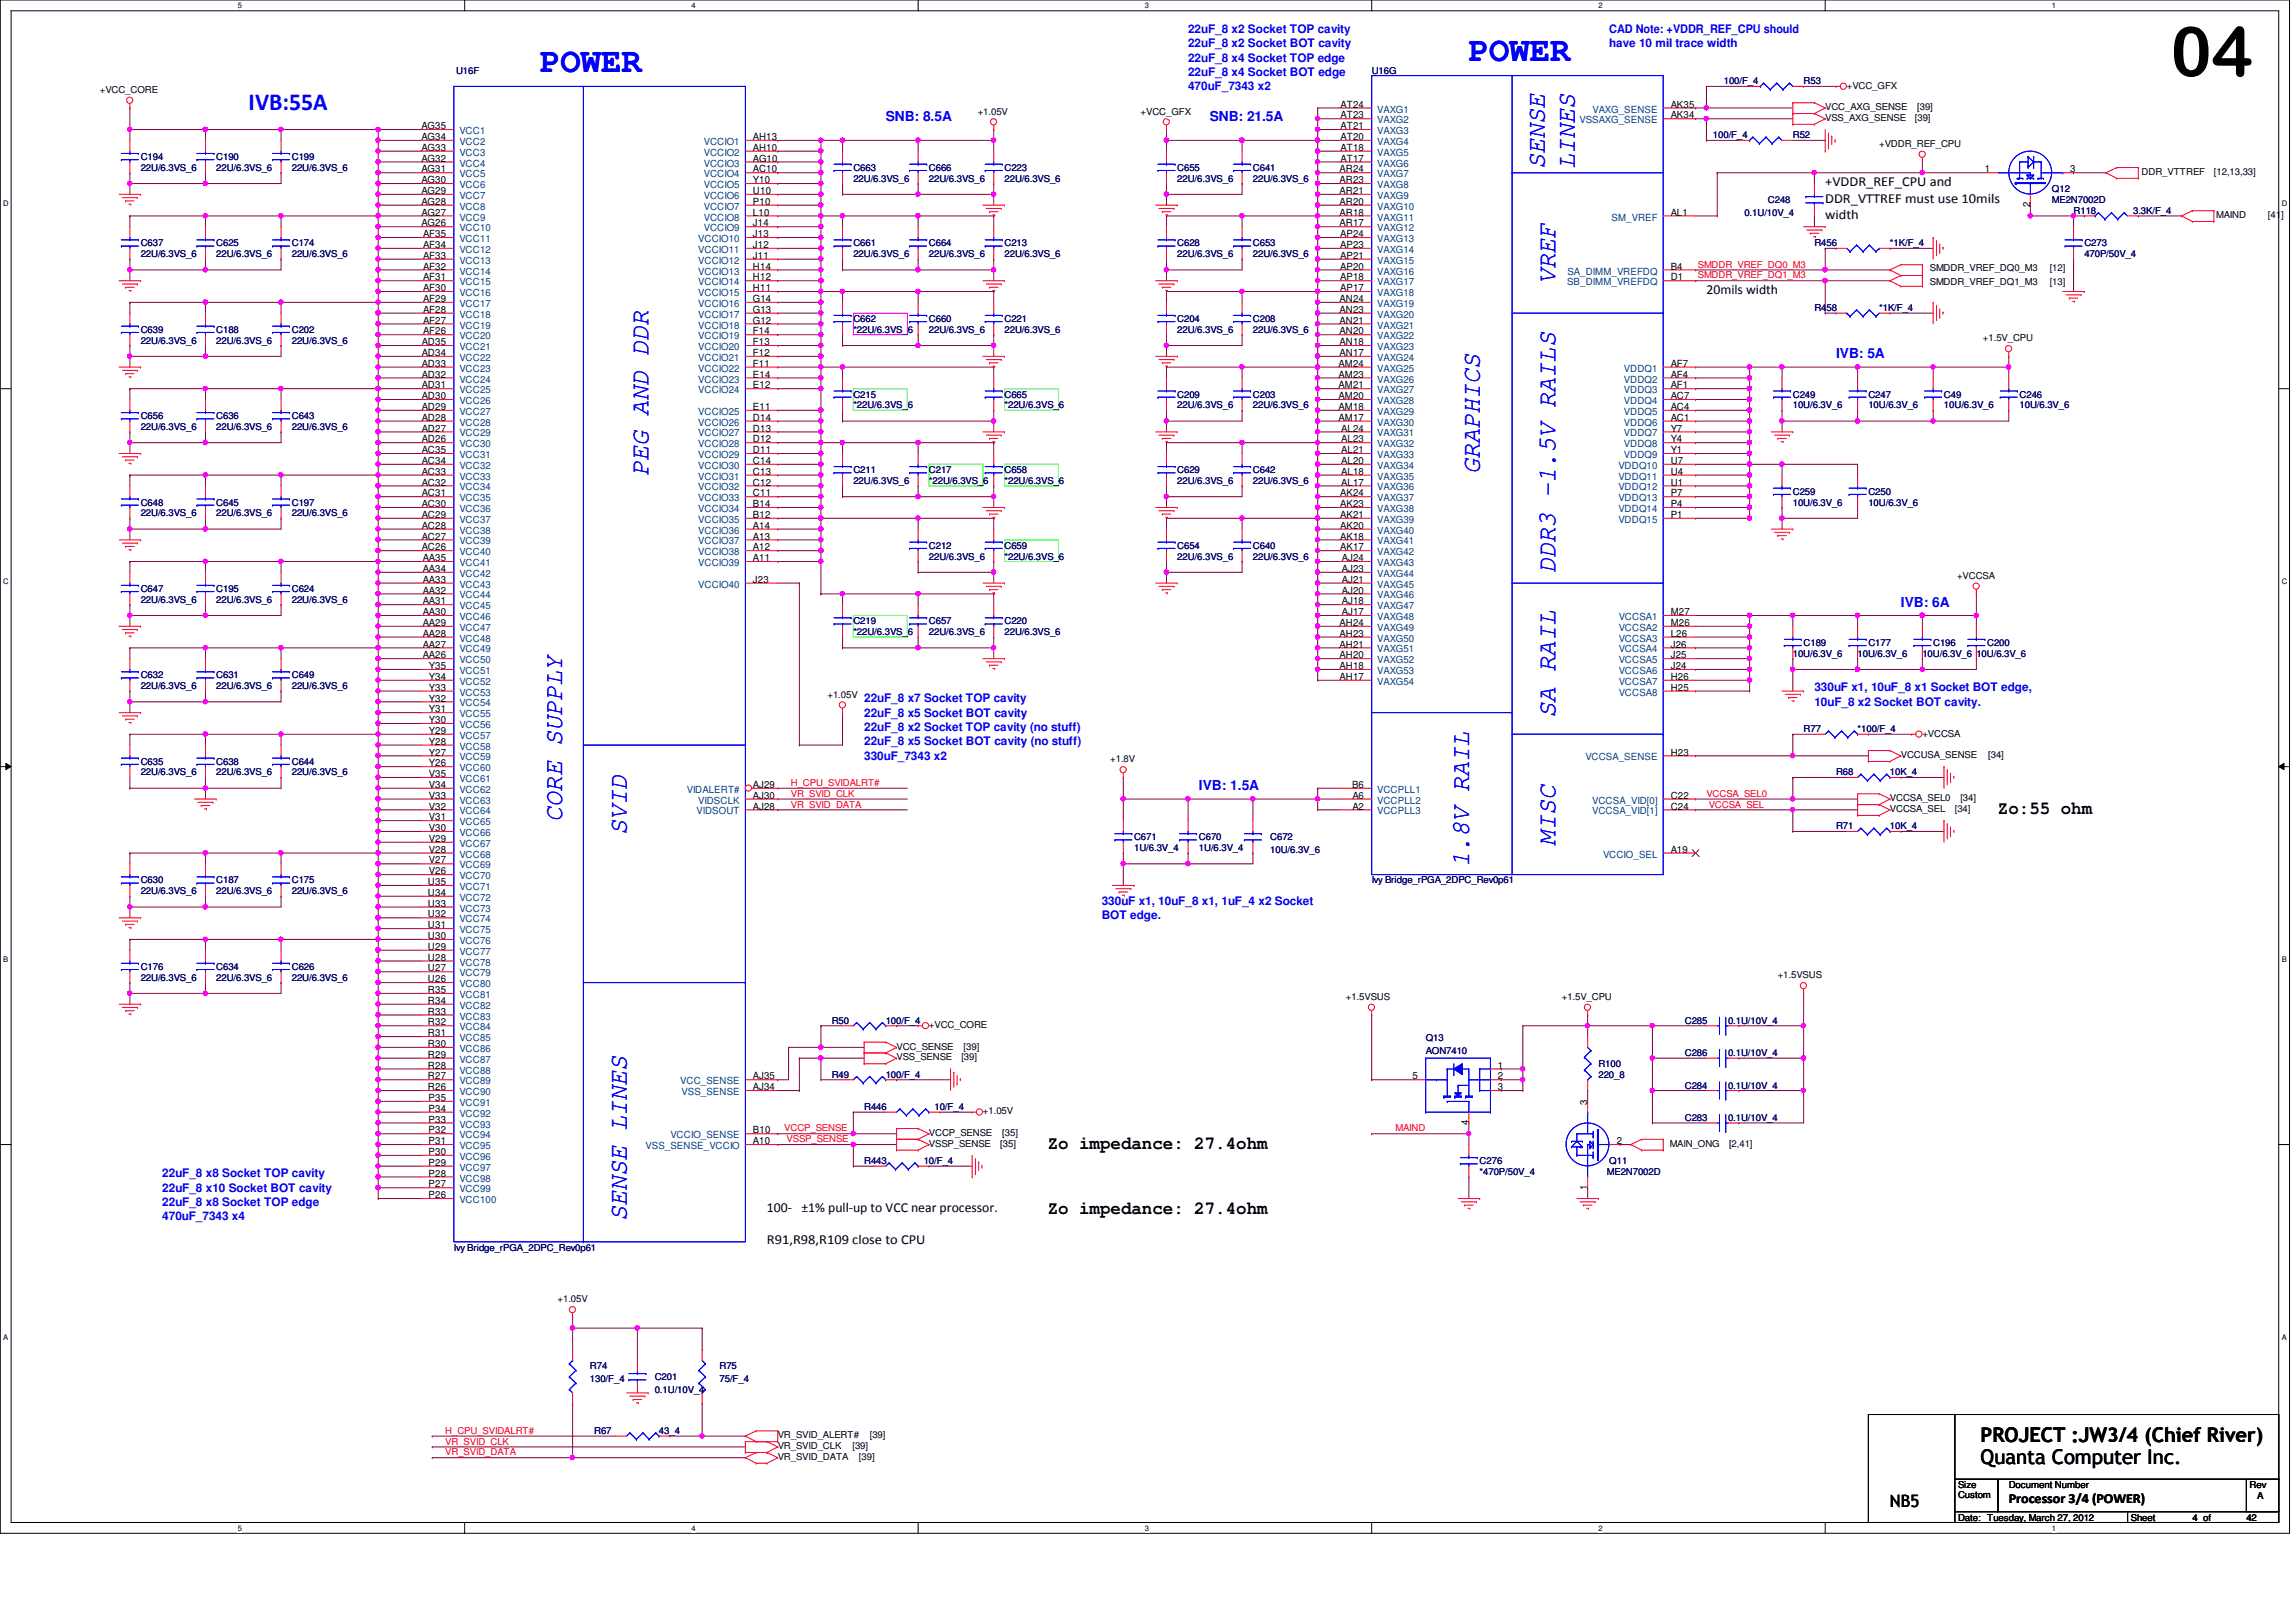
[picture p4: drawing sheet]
<svg xmlns="http://www.w3.org/2000/svg" width="297mm" height="210mm" viewBox="0 0 297 210" stroke-linecap="round" stroke-linejoin="round" font-family="sans-serif">
<defs><g id="words">
<text font-size="8.9" x="280.8" y="9.9">04</text>
<g font-size="4.4" fill="#00f">
<text x="69.9" y="9.3">POWER</text>
<text x="190" y="7.9">POWER</text>
</g>
<g font-size="3.3" fill="#00f">
<text x="199.9" y="21.9" transform="rotate(-90 199.9 21.9)">SENSE</text>
<text x="203.7" y="21.9" transform="rotate(-90 203.7 21.9)">LINES</text>
<text x="201.2" y="36.7" transform="rotate(-90 201.2 36.7)">VREF</text>
<text x="83.9" y="61.6" transform="rotate(-90 83.9 61.6)">PEG AND DDR</text>
<text x="191.5" y="61.3" transform="rotate(-90 191.5 61.3)">GRAPHICS</text>
<text x="201.2" y="74.2" transform="rotate(-90 201.2 74.2)">DDR3 -1.5V RAILS</text>
<text x="201.2" y="92.9" transform="rotate(-90 201.2 92.9)">SA RAIL</text>
<text x="72.7" y="106.3" transform="rotate(-90 72.7 106.3)">CORE SUPPLY</text>
<text x="81.1" y="108" transform="rotate(-90 81.1 108)">SVID</text>
<text x="190.1" y="112.2" transform="rotate(-90 190.1 112.2)">1.8V RAIL</text>
<text x="201.2" y="109.4" transform="rotate(-90 201.2 109.4)">MISC</text>
<text x="81.1" y="158" transform="rotate(-90 81.1 158)">SENSE LINES</text>
</g>
<text font-size="3.2" fill="#00f" x="32.2" y="14.2">IVB:55A</text>
<g font-size="2.6">
<text x="256.2" y="189.4">Quanta Computer Inc.</text>
<text x="256.2" y="186.6">PROJECT :JW3/4 (Chief River)</text>
</g>
<g font-size="2.4">
<text x="258.5" y="105.3">Zo:55 ohm</text>
<text x="135.5" y="148.6">Zo impedance: 27.4ohm</text>
<text x="135.5" y="157">Zo impedance: 27.4ohm</text>
</g>
<text font-size="2.2" x="244.5" y="194.9">NB5</text>
<g font-size="1.8" fill="#00f">
<text x="114.6" y="15.6">SNB: 8.5A</text>
<text x="156.5" y="15.6">SNB: 21.5A</text>
<text x="237.5" y="46.4">IVB: 5A</text>
<text x="245.9" y="78.5">IVB: 6A</text>
<text x="155.1" y="102.2">IVB: 1.5A</text>
</g>
<g font-size="1.8">
<text x="236.1" y="24">+VDDR_REF_CPU and</text>
<text x="236.1" y="26.2">DDR_VTTREF must use 10mils</text>
<text x="236.1" y="28.4">width</text>
<text x="220.8" y="38">20mils width</text>
<text x="99.2" y="156.8">100- ±1% pull-up to VCC near processor.</text>
<text x="99.2" y="161">R91,R98,R109 close to CPU</text>
<text x="259.9" y="194.5">Processor 3/4 (POWER)</text>
</g>
<g font-size="1.5" fill="#00f">
<text x="153.7" y="4.2">22uF_8 x2 Socket TOP cavity</text>
<text x="208.2" y="4.2">CAD Note: +VDDR_REF_CPU should</text>
<text x="153.7" y="6.1">22uF_8 x2 Socket BOT cavity</text>
<text x="153.7" y="8">22uF_8 x4 Socket TOP edge</text>
<text x="153.7" y="9.8">22uF_8 x4 Socket BOT edge</text>
<text x="153.7" y="11.7">470uF_7343 x2</text>
<text x="208.2" y="6.1">have 10 mil trace width</text>
<text x="234.7" y="89.5">330uF x1, 10uF_8 x1 Socket BOT edge,</text>
<text x="111.8" y="90.8">22uF_8 x7 Socket TOP cavity</text>
<text x="111.8" y="92.7">22uF_8 x5 Socket BOT cavity</text>
<text x="111.8" y="94.6">22uF_8 x2 Socket TOP cavity (no stuff)</text>
<text x="234.7" y="91.3">10uF_8 x2 Socket BOT cavity.</text>
<text x="111.8" y="96.4">22uF_8 x5 Socket BOT cavity (no stuff)</text>
<text x="111.8" y="98.3">330uF_7343 x2</text>
<text x="142.5" y="117.1">330uF x1, 10uF_8 x1, 1uF_4 x2 Socket</text>
<text x="142.5" y="119">BOT edge.</text>
<text x="21" y="152.3">22uF_8 x8 Socket TOP cavity</text>
<text x="21" y="154.2">22uF_8 x10 Socket BOT cavity</text>
<text x="21" y="156">22uF_8 x8 Socket TOP edge</text>
<text x="21" y="157.9">470uF_7343 x4</text>
</g>
<g font-size="1.3">
<text x="54.5" y="16.7">AG35</text>
<text x="173.4" y="13.9">AT24</text>
<text x="173.4" y="15.3">AT23</text>
<text x="173.4" y="16.7">AT21</text>
<text x="216.2" y="15.3">AK34</text>
<text x="216.2" y="13.9">AK35</text>
<text x="54.5" y="18.1">AG34</text>
<text x="54.5" y="19.5">AG33</text>
<text x="54.5" y="20.9">AG32</text>
<text x="54.5" y="22.3">AG31</text>
<text x="54.5" y="23.7">AG30</text>
<text x="97.4" y="18.1">AH13</text>
<text x="97.4" y="19.5">AH10</text>
<text x="97.4" y="20.9">AG10</text>
<text x="97.4" y="22.3">AC10</text>
<text x="97.4" y="23.7">Y10</text>
<text x="173.3" y="22.3">AR24</text>
<text x="173.3" y="23.7">AR23</text>
<text x="173.4" y="18.1">AT20</text>
<text x="173.4" y="19.5">AT18</text>
<text x="173.4" y="20.9">AT17</text>
<text x="256.8" y="22.3">1</text>
<text x="267.8" y="22.3">3</text>
<text x="54.5" y="25.1">AG29</text>
<text x="54.5" y="26.5">AG28</text>
<text x="54.5" y="27.9">AG27</text>
<text x="54.5" y="29.3">AG26</text>
<text x="97.4" y="25.1">U10</text>
<text x="97.4" y="26.5">P10</text>
<text x="97.4" y="27.9">L10</text>
<text x="97.4" y="29.3">J14</text>
<text x="173.3" y="25.1">AR21</text>
<text x="173.3" y="26.5">AR20</text>
<text x="173.3" y="27.9">AR18</text>
<text x="173.3" y="29.3">AR17</text>
<text x="216.2" y="27.9">AL1</text>
<text x="262.6" y="26.8" transform="rotate(-90 262.6 26.8)">2</text>
<text x="54.7" y="30.7">AF35</text>
<text x="54.7" y="32.1">AF34</text>
<text x="54.7" y="33.5">AF33</text>
<text x="54.7" y="34.9">AF32</text>
<text x="97.4" y="33.5">J11</text>
<text x="97.4" y="30.7">J13</text>
<text x="97.4" y="32.1">J12</text>
<text x="97.4" y="34.9">H14</text>
<text x="173.4" y="30.7">AP24</text>
<text x="173.4" y="32.1">AP23</text>
<text x="173.4" y="33.5">AP21</text>
<text x="173.4" y="34.9">AP20</text>
<text x="216.2" y="34.9">B4</text>
<text x="54.7" y="36.3">AF31</text>
<text x="54.7" y="37.7">AF30</text>
<text x="54.7" y="39.1">AF29</text>
<text x="54.7" y="40.5">AF28</text>
<text x="54.7" y="41.9">AF27</text>
<text x="97.4" y="41.9">G12</text>
<text x="97.4" y="36.3">H12</text>
<text x="97.4" y="37.7">H11</text>
<text x="97.4" y="39.1">G14</text>
<text x="97.4" y="40.5">G13</text>
<text x="173.3" y="39.1">AN24</text>
<text x="173.3" y="40.5">AN23</text>
<text x="173.3" y="41.9">AN21</text>
<text x="173.4" y="36.3">AP18</text>
<text x="173.4" y="37.7">AP17</text>
<text x="216.2" y="36.3">D1</text>
<text x="54.6" y="44.7">AD35</text>
<text x="54.6" y="46.1">AD34</text>
<text x="54.6" y="47.5">AD33</text>
<text x="54.7" y="43.3">AF26</text>
<text x="97.4" y="43.3">F14</text>
<text x="97.4" y="44.7">F13</text>
<text x="97.4" y="46.1">F12</text>
<text x="97.4" y="47.5">F11</text>
<text x="173.2" y="47.5">AM24</text>
<text x="173.3" y="43.3">AN20</text>
<text x="173.3" y="44.7">AN18</text>
<text x="173.3" y="46.1">AN17</text>
<text x="216.2" y="47.5">AF7</text>
<text x="54.6" y="48.9">AD32</text>
<text x="54.6" y="50.2">AD31</text>
<text x="54.6" y="51.6">AD30</text>
<text x="54.6" y="53">AD29</text>
<text x="97.4" y="48.9">E14</text>
<text x="97.4" y="50.2">E12</text>
<text x="97.4" y="53">E11</text>
<text x="173.2" y="48.9">AM23</text>
<text x="173.2" y="50.2">AM21</text>
<text x="173.2" y="51.6">AM20</text>
<text x="173.2" y="53">AM18</text>
<text x="216.2" y="48.9">AF4</text>
<text x="216.2" y="50.2">AF1</text>
<text x="216.2" y="51.6">AC7</text>
<text x="216.2" y="53">AC4</text>
<text x="54.6" y="54.4">AD28</text>
<text x="54.6" y="55.8">AD27</text>
<text x="54.6" y="57.2">AD26</text>
<text x="54.6" y="58.6">AC35</text>
<text x="97.4" y="54.4">D14</text>
<text x="97.4" y="55.8">D13</text>
<text x="97.4" y="57.2">D12</text>
<text x="97.4" y="58.6">D11</text>
<text x="173.2" y="54.4">AM17</text>
<text x="173.5" y="55.8">AL24</text>
<text x="173.5" y="57.2">AL23</text>
<text x="173.5" y="58.6">AL21</text>
<text x="216.2" y="54.4">AC1</text>
<text x="216.2" y="55.8">Y7</text>
<text x="216.2" y="57.2">Y4</text>
<text x="216.2" y="58.6">Y1</text>
<text x="54.6" y="60">AC34</text>
<text x="54.6" y="61.4">AC33</text>
<text x="54.6" y="62.8">AC32</text>
<text x="54.6" y="64.2">AC31</text>
<text x="54.6" y="65.6">AC30</text>
<text x="97.4" y="62.8">C12</text>
<text x="97.4" y="64.2">C11</text>
<text x="97.4" y="65.6">B14</text>
<text x="97.4" y="60">C14</text>
<text x="97.4" y="61.4">C13</text>
<text x="173.4" y="64.2">AK24</text>
<text x="173.4" y="65.6">AK23</text>
<text x="173.5" y="60">AL20</text>
<text x="173.5" y="61.4">AL18</text>
<text x="173.5" y="62.8">AL17</text>
<text x="216.2" y="61.4">U4</text>
<text x="216.2" y="62.8">U1</text>
<text x="216.2" y="64.2">P7</text>
<text x="216.2" y="65.6">P4</text>
<text x="216.2" y="60">U7</text>
<text x="54.6" y="67">AC29</text>
<text x="54.6" y="68.4">AC28</text>
<text x="54.6" y="69.8">AC27</text>
<text x="54.6" y="71.2">AC26</text>
<text x="97.4" y="67">B12</text>
<text x="97.4" y="68.4">A14</text>
<text x="97.4" y="69.8">A13</text>
<text x="97.4" y="71.2">A12</text>
<text x="173.4" y="67">AK21</text>
<text x="173.4" y="68.4">AK20</text>
<text x="173.4" y="69.8">AK18</text>
<text x="173.4" y="71.2">AK17</text>
<text x="216.2" y="67">P1</text>
<text x="54.7" y="72.6">AA35</text>
<text x="54.7" y="74">AA34</text>
<text x="54.7" y="75.4">AA33</text>
<text x="54.7" y="76.8">AA32</text>
<text x="97.4" y="72.6">A11</text>
<text x="97.4" y="75.4">J23</text>
<text x="173.6" y="72.6">AJ24</text>
<text x="173.6" y="74">AJ23</text>
<text x="173.6" y="75.4">AJ21</text>
<text x="173.6" y="76.8">AJ20</text>
<text x="54.7" y="78.2">AA31</text>
<text x="54.7" y="79.6">AA30</text>
<text x="54.7" y="81">AA29</text>
<text x="54.7" y="82.4">AA28</text>
<text x="54.7" y="83.8">AA27</text>
<text x="173.3" y="81">AH24</text>
<text x="173.3" y="82.4">AH23</text>
<text x="173.3" y="83.8">AH21</text>
<text x="173.6" y="78.2">AJ18</text>
<text x="173.6" y="79.6">AJ17</text>
<text x="216.2" y="79.6">M27</text>
<text x="216.2" y="81">M26</text>
<text x="216.2" y="82.4">L26</text>
<text x="216.2" y="83.8">J26</text>
<text x="54.7" y="85.2">AA26</text>
<text x="55.5" y="86.6">Y35</text>
<text x="55.5" y="88">Y34</text>
<text x="55.5" y="89.4">Y33</text>
<text x="173.3" y="85.2">AH20</text>
<text x="173.3" y="86.6">AH18</text>
<text x="173.3" y="88">AH17</text>
<text x="216.2" y="85.2">J25</text>
<text x="216.2" y="86.6">J24</text>
<text x="216.2" y="88">H26</text>
<text x="216.2" y="89.4">H25</text>
<text x="55.5" y="90.8">Y32</text>
<text x="55.5" y="92.2">Y31</text>
<text x="55.5" y="93.6">Y30</text>
<text x="55.5" y="95">Y29</text>
<text x="55.5" y="96.4">Y28</text>
<text x="55.5" y="97.7">Y27</text>
<text x="55.5" y="99.1">Y26</text>
<text x="55.5" y="100.5">V35</text>
<text x="55.5" y="101.9">V34</text>
<text x="97.4" y="101.9">AJ29</text>
<text x="174.9" y="101.9">B6</text>
<text x="216.2" y="97.7">H23</text>
<text x="55.5" y="103.3">V33</text>
<text x="55.5" y="104.7">V32</text>
<text x="55.5" y="106.1">V31</text>
<text x="55.5" y="107.5">V30</text>
<text x="97.4" y="103.3">AJ30</text>
<text x="97.4" y="104.7">AJ28</text>
<text x="175" y="103.3">A6</text>
<text x="175" y="104.7">A2</text>
<text x="216.2" y="104.7">C24</text>
<text x="216.2" y="103.3">C22</text>
<text x="55.5" y="108.9">V29</text>
<text x="55.5" y="110.3">V28</text>
<text x="55.5" y="111.7">V27</text>
<text x="55.5" y="113.1">V26</text>
<text x="216.2" y="110.3">A19</text>
<text x="55.4" y="114.5">U35</text>
<text x="55.4" y="115.9">U34</text>
<text x="55.4" y="117.3">U33</text>
<text x="55.4" y="118.7">U32</text>
<text x="55.4" y="120.1">U31</text>
<text x="55.4" y="121.5">U30</text>
<text x="55.4" y="122.9">U29</text>
<text x="55.4" y="124.3">U28</text>
<text x="55.4" y="125.7">U27</text>
<text x="55.4" y="127.1">U26</text>
<text x="55.4" y="128.5">R35</text>
<text x="55.4" y="129.9">R34</text>
<text x="55.4" y="131.3">R33</text>
<text x="55.4" y="132.7">R32</text>
<text x="55.4" y="134.1">R31</text>
<text x="55.4" y="135.5">R30</text>
<text x="55.4" y="136.9">R29</text>
<text x="55.4" y="138.3">R28</text>
<text x="55.4" y="139.7">R27</text>
<text x="55.4" y="141.1">R26</text>
<text x="55.5" y="142.5">P35</text>
<text x="55.5" y="143.8">P34</text>
<text x="97.4" y="139.7">AJ35</text>
<text x="97.4" y="141.1">AJ34</text>
<text x="182.7" y="139.7">5</text>
<text x="193.8" y="141.1">3</text>
<text x="193.8" y="139.7">2</text>
<text x="193.8" y="138.3">1</text>
<text x="205.4" y="142.9" transform="rotate(-90 205.4 142.9)">3</text>
<text x="55.5" y="145.2">P33</text>
<text x="55.5" y="146.6">P32</text>
<text x="55.5" y="148">P31</text>
<text x="55.5" y="149.4">P30</text>
<text x="97.4" y="148">A10</text>
<text x="97.4" y="146.6">B10</text>
<text x="190" y="145.5" transform="rotate(-90 190 145.5)">4</text>
<text x="209.2" y="148">2</text>
<text x="55.5" y="150.8">P29</text>
<text x="55.5" y="152.2">P28</text>
<text x="55.5" y="153.6">P27</text>
<text x="55.5" y="155">P26</text>
<text x="205.4" y="153.9" transform="rotate(-90 205.4 153.9)">1</text>
</g>
<g font-size="1.3" fill="#004080">
<text x="59.4" y="17.4">VCC1</text>
<text x="178.2" y="14.6">VAXG1</text>
<text x="178.2" y="16">VAXG2</text>
<text x="178.2" y="17.4">VAXG3</text>
<text x="204.3" y="16">VSSAXG_SENSE</text>
<text x="206" y="14.6">VAXG_SENSE</text>
<text x="59.4" y="18.8">VCC2</text>
<text x="59.4" y="20.2">VCC3</text>
<text x="59.4" y="21.5">VCC4</text>
<text x="59.4" y="22.9">VCC5</text>
<text x="91.1" y="18.8">VCCIO1</text>
<text x="91.1" y="20.2">VCCIO2</text>
<text x="91.1" y="21.5">VCCIO3</text>
<text x="91.1" y="22.9">VCCIO4</text>
<text x="178.2" y="18.8">VAXG4</text>
<text x="178.2" y="20.2">VAXG5</text>
<text x="178.2" y="21.5">VAXG6</text>
<text x="178.2" y="22.9">VAXG7</text>
<text x="59.4" y="24.3">VCC6</text>
<text x="59.4" y="25.7">VCC7</text>
<text x="59.4" y="27.1">VCC8</text>
<text x="59.4" y="28.5">VCC9</text>
<text x="59.4" y="29.9">VCC10</text>
<text x="91.1" y="24.3">VCCIO5</text>
<text x="91.1" y="25.7">VCCIO6</text>
<text x="91.1" y="27.1">VCCIO7</text>
<text x="91.1" y="28.5">VCCIO8</text>
<text x="91.1" y="29.9">VCCIO9</text>
<text x="178.2" y="24.3">VAXG8</text>
<text x="178.2" y="25.7">VAXG9</text>
<text x="178.2" y="27.1">VAXG10</text>
<text x="178.2" y="28.5">VAXG11</text>
<text x="178.2" y="29.9">VAXG12</text>
<text x="208.5" y="28.5">SM_VREF</text>
<text x="59.4" y="31.3">VCC11</text>
<text x="59.4" y="32.7">VCC12</text>
<text x="59.4" y="34.1">VCC13</text>
<text x="59.4" y="35.5">VCC14</text>
<text x="90.3" y="34.1">VCCIO12</text>
<text x="90.3" y="31.3">VCCIO10</text>
<text x="90.3" y="32.7">VCCIO11</text>
<text x="90.3" y="35.5">VCCIO13</text>
<text x="178.2" y="31.3">VAXG13</text>
<text x="178.2" y="32.7">VAXG14</text>
<text x="178.2" y="34.1">VAXG15</text>
<text x="178.2" y="35.5">VAXG16</text>
<text x="202.8" y="35.5">SA_DIMM_VREFDQ</text>
<text x="59.4" y="36.9">VCC15</text>
<text x="59.4" y="38.3">VCC16</text>
<text x="59.4" y="39.7">VCC17</text>
<text x="59.4" y="41.1">VCC18</text>
<text x="90.3" y="36.9">VCCIO14</text>
<text x="90.3" y="38.3">VCCIO15</text>
<text x="90.3" y="39.7">VCCIO16</text>
<text x="90.3" y="41.1">VCCIO17</text>
<text x="178.2" y="36.9">VAXG17</text>
<text x="178.2" y="38.3">VAXG18</text>
<text x="178.2" y="39.7">VAXG19</text>
<text x="178.2" y="41.1">VAXG20</text>
<text x="202.7" y="36.9">SB_DIMM_VREFDQ</text>
<text x="59.4" y="42.5">VCC19</text>
<text x="59.4" y="43.9">VCC20</text>
<text x="59.4" y="45.3">VCC21</text>
<text x="59.4" y="46.7">VCC22</text>
<text x="90.3" y="42.5">VCCIO18</text>
<text x="90.3" y="43.9">VCCIO19</text>
<text x="90.3" y="45.3">VCCIO20</text>
<text x="90.3" y="46.7">VCCIO21</text>
<text x="178.2" y="42.5">VAXG21</text>
<text x="178.2" y="43.9">VAXG22</text>
<text x="178.2" y="45.3">VAXG23</text>
<text x="178.2" y="46.7">VAXG24</text>
<text x="59.4" y="48.1">VCC23</text>
<text x="59.4" y="49.5">VCC24</text>
<text x="59.4" y="50.9">VCC25</text>
<text x="59.4" y="52.3">VCC26</text>
<text x="59.4" y="53.7">VCC27</text>
<text x="90.3" y="48.1">VCCIO22</text>
<text x="90.3" y="49.5">VCCIO23</text>
<text x="90.3" y="50.9">VCCIO24</text>
<text x="90.3" y="53.7">VCCIO25</text>
<text x="178.2" y="48.1">VAXG25</text>
<text x="178.2" y="49.5">VAXG26</text>
<text x="178.2" y="50.9">VAXG27</text>
<text x="178.2" y="52.3">VAXG28</text>
<text x="178.2" y="53.7">VAXG29</text>
<text x="210.1" y="48.1">VDDQ1</text>
<text x="210.1" y="49.5">VDDQ2</text>
<text x="210.1" y="50.9">VDDQ3</text>
<text x="210.1" y="52.3">VDDQ4</text>
<text x="210.1" y="53.7">VDDQ5</text>
<text x="59.4" y="55.1">VCC28</text>
<text x="59.4" y="56.5">VCC29</text>
<text x="59.4" y="57.9">VCC30</text>
<text x="59.4" y="59.3">VCC31</text>
<text x="90.3" y="55.1">VCCIO26</text>
<text x="90.3" y="56.5">VCCIO27</text>
<text x="90.3" y="57.9">VCCIO28</text>
<text x="90.3" y="59.3">VCCIO29</text>
<text x="178.2" y="55.1">VAXG30</text>
<text x="178.2" y="56.5">VAXG31</text>
<text x="178.2" y="57.9">VAXG32</text>
<text x="178.2" y="59.3">VAXG33</text>
<text x="210.1" y="55.1">VDDQ6</text>
<text x="210.1" y="56.5">VDDQ7</text>
<text x="210.1" y="57.9">VDDQ8</text>
<text x="210.1" y="59.3">VDDQ9</text>
<text x="59.4" y="60.7">VCC32</text>
<text x="59.4" y="62.1">VCC33</text>
<text x="59.4" y="63.5">VCC34</text>
<text x="59.4" y="64.9">VCC35</text>
<text x="90.3" y="63.5">VCCIO32</text>
<text x="90.3" y="64.9">VCCIO33</text>
<text x="90.3" y="60.7">VCCIO30</text>
<text x="90.3" y="62.1">VCCIO31</text>
<text x="178.2" y="60.7">VAXG34</text>
<text x="178.2" y="62.1">VAXG35</text>
<text x="178.2" y="63.5">VAXG36</text>
<text x="178.2" y="64.9">VAXG37</text>
<text x="209.4" y="62.1">VDDQ11</text>
<text x="209.4" y="63.5">VDDQ12</text>
<text x="209.4" y="64.9">VDDQ13</text>
<text x="209.4" y="60.7">VDDQ10</text>
<text x="59.4" y="66.3">VCC36</text>
<text x="59.4" y="67.6">VCC37</text>
<text x="59.4" y="69">VCC38</text>
<text x="59.4" y="70.4">VCC39</text>
<text x="59.4" y="71.8">VCC40</text>
<text x="90.3" y="66.3">VCCIO34</text>
<text x="90.3" y="67.6">VCCIO35</text>
<text x="90.3" y="69">VCCIO36</text>
<text x="90.3" y="70.4">VCCIO37</text>
<text x="90.3" y="71.8">VCCIO38</text>
<text x="178.2" y="66.3">VAXG38</text>
<text x="178.2" y="67.6">VAXG39</text>
<text x="178.2" y="69">VAXG40</text>
<text x="178.2" y="70.4">VAXG41</text>
<text x="178.2" y="71.8">VAXG42</text>
<text x="209.4" y="66.3">VDDQ14</text>
<text x="209.4" y="67.6">VDDQ15</text>
<text x="59.4" y="73.2">VCC41</text>
<text x="59.4" y="74.6">VCC42</text>
<text x="59.4" y="76">VCC43</text>
<text x="59.4" y="77.4">VCC44</text>
<text x="90.3" y="73.2">VCCIO39</text>
<text x="90.3" y="76">VCCIO40</text>
<text x="178.2" y="73.2">VAXG43</text>
<text x="178.2" y="74.6">VAXG44</text>
<text x="178.2" y="76">VAXG45</text>
<text x="178.2" y="77.4">VAXG46</text>
<text x="59.4" y="78.8">VCC45</text>
<text x="59.4" y="80.2">VCC46</text>
<text x="59.4" y="81.6">VCC47</text>
<text x="59.4" y="83">VCC48</text>
<text x="178.2" y="78.8">VAXG47</text>
<text x="178.2" y="80.2">VAXG48</text>
<text x="178.2" y="81.6">VAXG49</text>
<text x="178.2" y="83">VAXG50</text>
<text x="209.4" y="80.2">VCCSA1</text>
<text x="209.4" y="81.6">VCCSA2</text>
<text x="209.4" y="83">VCCSA3</text>
<text x="59.4" y="84.4">VCC49</text>
<text x="59.4" y="85.8">VCC50</text>
<text x="59.4" y="87.2">VCC51</text>
<text x="59.4" y="88.6">VCC52</text>
<text x="178.2" y="84.4">VAXG51</text>
<text x="178.2" y="85.8">VAXG52</text>
<text x="178.2" y="87.2">VAXG53</text>
<text x="178.2" y="88.6">VAXG54</text>
<text x="209.4" y="84.4">VCCSA4</text>
<text x="209.4" y="85.8">VCCSA5</text>
<text x="209.4" y="87.2">VCCSA6</text>
<text x="209.4" y="88.6">VCCSA7</text>
<text x="59.4" y="90">VCC53</text>
<text x="59.4" y="91.4">VCC54</text>
<text x="59.4" y="92.8">VCC55</text>
<text x="59.4" y="94.2">VCC56</text>
<text x="59.4" y="95.6">VCC57</text>
<text x="209.4" y="90">VCCSA8</text>
<text x="59.4" y="97">VCC58</text>
<text x="59.4" y="98.4">VCC59</text>
<text x="59.4" y="99.8">VCC60</text>
<text x="59.4" y="101.2">VCC61</text>
<text x="205.1" y="98.4">VCCSA_SENSE</text>
<text x="59.4" y="102.6">VCC62</text>
<text x="59.4" y="104">VCC63</text>
<text x="59.4" y="105.4">VCC64</text>
<text x="59.4" y="106.8">VCC65</text>
<text x="88.9" y="102.6">VIDALERT#</text>
<text x="90.1" y="105.4">VIDSOUT</text>
<text x="90.3" y="104">VIDSCLK</text>
<text x="178.2" y="102.6">VCCPLL1</text>
<text x="178.2" y="104">VCCPLL2</text>
<text x="178.2" y="105.4">VCCPLL3</text>
<text x="206" y="105.4">VCCSA_VID[1]</text>
<text x="206" y="104">VCCSA_VID[0]</text>
<text x="59.4" y="108.2">VCC66</text>
<text x="59.4" y="109.6">VCC67</text>
<text x="59.4" y="111">VCC68</text>
<text x="59.4" y="112.4">VCC69</text>
<text x="59.4" y="113.7">VCC70</text>
<text x="207.4" y="111">VCCIO_SEL</text>
<text x="59.4" y="115.1">VCC71</text>
<text x="59.4" y="116.5">VCC72</text>
<text x="59.4" y="117.9">VCC73</text>
<text x="59.4" y="119.3">VCC74</text>
<text x="59.4" y="120.7">VCC75</text>
<text x="59.4" y="122.1">VCC76</text>
<text x="59.4" y="123.5">VCC77</text>
<text x="59.4" y="124.9">VCC78</text>
<text x="59.4" y="126.3">VCC79</text>
<text x="59.4" y="127.7">VCC80</text>
<text x="59.4" y="129.1">VCC81</text>
<text x="59.4" y="130.5">VCC82</text>
<text x="59.4" y="131.9">VCC83</text>
<text x="59.4" y="133.3">VCC84</text>
<text x="59.4" y="134.7">VCC85</text>
<text x="59.4" y="136.1">VCC86</text>
<text x="59.4" y="137.5">VCC87</text>
<text x="59.4" y="138.9">VCC88</text>
<text x="59.4" y="140.3">VCC89</text>
<text x="59.4" y="141.7">VCC90</text>
<text x="59.4" y="143.1">VCC91</text>
<text x="88" y="140.3">VCC_SENSE</text>
<text x="88.2" y="141.7">VSS_SENSE</text>
<text x="59.4" y="144.5">VCC92</text>
<text x="59.4" y="145.9">VCC93</text>
<text x="59.4" y="147.3">VCC94</text>
<text x="59.4" y="148.7">VCC95</text>
<text x="83.5" y="148.7">VSS_SENSE_VCCIO</text>
<text x="86.7" y="147.3">VCCIO_SENSE</text>
<text x="59.4" y="150.1">VCC96</text>
<text x="59.4" y="151.5">VCC97</text>
<text x="59.4" y="152.9">VCC98</text>
<text x="59.4" y="154.3">VCC99</text>
<text x="59.4" y="155.7">VCC100</text>
</g>
<g font-size="1.2" fill="#000080">
<text x="59" y="9.5">U16F</text>
<text x="177.5" y="9.5">U16G</text>
<text x="223" y="10.9">100/F_4</text>
<text x="233.3" y="10.9">R53</text>
<text x="221.6" y="17.9">100/F_4</text>
<text x="231.9" y="17.9">R52</text>
<text x="18.2" y="20.7">C194</text>
<text x="18.2" y="22.1">22U/6.3VS_6</text>
<text x="28" y="20.7">C190</text>
<text x="28" y="22.1">22U/6.3VS_6</text>
<text x="37.8" y="20.7">C199</text>
<text x="37.8" y="22.1">22U/6.3VS_6</text>
<text x="110.4" y="22.1">C663</text>
<text x="110.4" y="23.5">22U/6.3VS_6</text>
<text x="120.2" y="22.1">C666</text>
<text x="120.2" y="23.5">22U/6.3VS_6</text>
<text x="130" y="22.1">C223</text>
<text x="130" y="23.5">22U/6.3VS_6</text>
<text x="152.3" y="22.1">C655</text>
<text x="152.3" y="23.5">22U/6.3VS_6</text>
<text x="162.1" y="22.1">C641</text>
<text x="162.1" y="23.5">22U/6.3VS_6</text>
<text x="225.7" y="28">0.1U/10V_4</text>
<text x="228.7" y="26.3">C248</text>
<text x="265.5" y="24.9">Q12</text>
<text x="265.5" y="26.3">ME2N7002D</text>
<text x="268.3" y="27.7">R118</text>
<text x="276" y="27.7">3.3K/F_4</text>
<text x="18.2" y="31.9">C637</text>
<text x="18.2" y="33.3">22U/6.3VS_6</text>
<text x="28" y="31.9">C625</text>
<text x="28" y="33.3">22U/6.3VS_6</text>
<text x="37.8" y="31.9">C174</text>
<text x="37.8" y="33.3">22U/6.3VS_6</text>
<text x="110.4" y="31.9">C661</text>
<text x="110.4" y="33.3">22U/6.3VS_6</text>
<text x="120.2" y="31.9">C664</text>
<text x="120.2" y="33.3">22U/6.3VS_6</text>
<text x="130" y="31.9">C213</text>
<text x="130" y="33.3">22U/6.3VS_6</text>
<text x="152.3" y="31.9">C628</text>
<text x="152.3" y="33.3">22U/6.3VS_6</text>
<text x="162.1" y="31.9">C653</text>
<text x="162.1" y="33.3">22U/6.3VS_6</text>
<text x="234.7" y="31.9">R456</text>
<text x="244.5" y="31.9">*1K/F_4</text>
<text x="269.7" y="31.9">C273</text>
<text x="269.7" y="33.3">470P/50V_4</text>
<text x="110.4" y="41.7">C662</text>
<text x="120.2" y="41.7">C660</text>
<text x="130" y="41.7">C221</text>
<text x="152.3" y="41.7">C204</text>
<text x="162.1" y="41.7">C208</text>
<text x="234.7" y="40.3">R458</text>
<text x="243.1" y="40.3">*1K/F_4</text>
<text x="18.2" y="43.1">C639</text>
<text x="18.2" y="44.4">22U/6.3VS_6</text>
<text x="28" y="43.1">C188</text>
<text x="28" y="44.4">22U/6.3VS_6</text>
<text x="37.8" y="43.1">C202</text>
<text x="37.8" y="44.4">22U/6.3VS_6</text>
<text x="110.4" y="43.1">*22U/6.3VS_6</text>
<text x="120.2" y="43.1">22U/6.3VS_6</text>
<text x="130" y="43.1">22U/6.3VS_6</text>
<text x="152.3" y="43.1">22U/6.3VS_6</text>
<text x="162.1" y="43.1">22U/6.3VS_6</text>
<text x="110.4" y="51.4">C215</text>
<text x="110.4" y="52.8">*22U/6.3VS_6</text>
<text x="130" y="51.4">C665</text>
<text x="130" y="52.8">*22U/6.3VS_6</text>
<text x="152.3" y="51.4">C209</text>
<text x="152.3" y="52.8">22U/6.3VS_6</text>
<text x="162.1" y="51.4">C203</text>
<text x="162.1" y="52.8">22U/6.3VS_6</text>
<text x="231.9" y="51.4">C249</text>
<text x="231.9" y="52.8">10U/6.3V_6</text>
<text x="241.7" y="51.4">C247</text>
<text x="241.7" y="52.8">10U/6.3V_6</text>
<text x="251.5" y="51.4">C49</text>
<text x="251.5" y="52.8">10U/6.3V_6</text>
<text x="261.3" y="51.4">C246</text>
<text x="261.3" y="52.8">10U/6.3V_6</text>
<text x="18.2" y="54.2">C656</text>
<text x="18.2" y="55.6">22U/6.3VS_6</text>
<text x="28" y="54.2">C636</text>
<text x="28" y="55.6">22U/6.3VS_6</text>
<text x="37.8" y="54.2">C643</text>
<text x="37.8" y="55.6">22U/6.3VS_6</text>
<text x="18.2" y="65.4">C648</text>
<text x="28" y="65.4">C645</text>
<text x="37.8" y="65.4">C197</text>
<text x="110.4" y="61.2">C211</text>
<text x="110.4" y="62.6">22U/6.3VS_6</text>
<text x="120.2" y="61.2">C217</text>
<text x="120.2" y="62.6">*22U/6.3VS_6</text>
<text x="130" y="61.2">C658</text>
<text x="130" y="62.6">*22U/6.3VS_6</text>
<text x="152.3" y="61.2">C629</text>
<text x="152.3" y="62.6">22U/6.3VS_6</text>
<text x="162.1" y="61.2">C642</text>
<text x="162.1" y="62.6">22U/6.3VS_6</text>
<text x="231.9" y="64">C259</text>
<text x="231.9" y="65.4">10U/6.3V_6</text>
<text x="241.7" y="64">C250</text>
<text x="241.7" y="65.4">10U/6.3V_6</text>
<text x="18.2" y="66.8">22U/6.3VS_6</text>
<text x="28" y="66.8">22U/6.3VS_6</text>
<text x="37.8" y="66.8">22U/6.3VS_6</text>
<text x="120.2" y="71">C212</text>
<text x="130" y="71">C659</text>
<text x="152.3" y="71">C654</text>
<text x="162.1" y="71">C640</text>
<text x="18.2" y="76.6">C647</text>
<text x="18.2" y="78">22U/6.3VS_6</text>
<text x="28" y="76.6">C195</text>
<text x="28" y="78">22U/6.3VS_6</text>
<text x="37.8" y="76.6">C624</text>
<text x="37.8" y="78">22U/6.3VS_6</text>
<text x="120.2" y="72.4">22U/6.3VS_6</text>
<text x="130" y="72.4">*22U/6.3VS_6</text>
<text x="152.3" y="72.4">22U/6.3VS_6</text>
<text x="162.1" y="72.4">22U/6.3VS_6</text>
<text x="110.4" y="80.8">C219</text>
<text x="110.4" y="82.2">*22U/6.3VS_6</text>
<text x="120.2" y="80.8">C657</text>
<text x="120.2" y="82.2">22U/6.3VS_6</text>
<text x="130" y="80.8">C220</text>
<text x="130" y="82.2">22U/6.3VS_6</text>
<text x="233.3" y="83.6">C189</text>
<text x="241.7" y="83.6">C177</text>
<text x="250.1" y="83.6">C196</text>
<text x="257.1" y="83.6">C200</text>
<text x="18.2" y="87.8">C632</text>
<text x="18.2" y="89.2">22U/6.3VS_6</text>
<text x="28" y="87.8">C631</text>
<text x="28" y="89.2">22U/6.3VS_6</text>
<text x="37.8" y="87.8">C649</text>
<text x="37.8" y="89.2">22U/6.3VS_6</text>
<text x="231.9" y="85">10U/6.3V_6</text>
<text x="240.3" y="85">10U/6.3V_6</text>
<text x="248.7" y="85">10U/6.3V_6</text>
<text x="255.7" y="85">10U/6.3V_6</text>
<text x="233.3" y="94.7">R77</text>
<text x="240.3" y="94.7">*100/F_4</text>
<text x="18.2" y="98.9">C635</text>
<text x="18.2" y="100.3">22U/6.3VS_6</text>
<text x="28" y="98.9">C638</text>
<text x="28" y="100.3">22U/6.3VS_6</text>
<text x="37.8" y="98.9">C644</text>
<text x="37.8" y="100.3">22U/6.3VS_6</text>
<text x="237.5" y="100.3">R68</text>
<text x="244.5" y="100.3">10K_4</text>
<text x="237.5" y="107.3">R71</text>
<text x="244.5" y="107.3">10K_4</text>
<text x="146.7" y="108.7">C671</text>
<text x="146.7" y="110.1">1U/6.3V_4</text>
<text x="155.1" y="108.7">C670</text>
<text x="155.1" y="110.1">1U/6.3V_4</text>
<text x="164.3" y="108.7">C672</text>
<text x="164.3" y="110.4">10U/6.3V_6</text>
<text x="18.2" y="114.3">C630</text>
<text x="18.2" y="115.7">22U/6.3VS_6</text>
<text x="28" y="114.3">C187</text>
<text x="28" y="115.7">22U/6.3VS_6</text>
<text x="37.8" y="114.3">C175</text>
<text x="37.8" y="115.7">22U/6.3VS_6</text>
<text x="177.5" y="114.3">Ivy Bridge_rPGA_2DPC_Rev0p61</text>
<text x="18.2" y="125.5">C176</text>
<text x="28" y="125.5">C634</text>
<text x="37.8" y="125.5">C626</text>
<text x="18.2" y="126.9">22U/6.3VS_6</text>
<text x="28" y="126.9">22U/6.3VS_6</text>
<text x="37.8" y="126.9">22U/6.3VS_6</text>
<text x="107.6" y="132.5">R50</text>
<text x="114.6" y="132.5">100/F_4</text>
<text x="184.4" y="134.7">Q13</text>
<text x="184.4" y="136.4">AON7410</text>
<text x="218" y="136.7">C286</text>
<text x="218" y="132.5">C285</text>
<text x="223.6" y="136.7">0.1U/10V_4</text>
<text x="223.6" y="132.5">0.1U/10V_4</text>
<text x="107.6" y="139.4">R49</text>
<text x="111.8" y="143.6">R446</text>
<text x="114.6" y="139.4">100/F_4</text>
<text x="120.9" y="143.6">10/F_4</text>
<text x="206.8" y="138">R100</text>
<text x="206.8" y="139.4">220_8</text>
<text x="218" y="140.8">C284</text>
<text x="223.6" y="140.8">0.1U/10V_4</text>
<text x="218" y="145">C283</text>
<text x="223.6" y="145">0.1U/10V_4</text>
<text x="111.8" y="150.6">R443</text>
<text x="119.5" y="150.6">10/F_4</text>
<text x="191.4" y="150.6">C276</text>
<text x="191.4" y="152">*470P/50V_4</text>
<text x="207.9" y="152">ME2N7002D</text>
<text x="208.2" y="150.6">Q11</text>
<text x="58.7" y="161.8">Ivy Bridge_rPGA_2DPC_Rev0p61</text>
<text x="76.3" y="177.2">R74</text>
<text x="76.3" y="178.9">130/F_4</text>
<text x="84.7" y="178.6">C201</text>
<text x="93.1" y="177.2">R75</text>
<text x="93.1" y="178.9">75/F_4</text>
<text x="76.9" y="185.5">R67</text>
<text x="84.7" y="180.3">0.1U/10V_4</text>
<text x="85.3" y="185.5">43_4</text>
</g>
<g font-size="1.2">
<text x="238.9" y="11.5">+VCC_GFX</text>
<text x="12.9" y="12">+VCC_CORE</text>
<text x="126.5" y="14.8">+1.05V</text>
<text x="147.6" y="14.8">+VCC_GFX</text>
<text x="236.1" y="15.7">VSS_AXG_SENSE</text>
<text x="236.1" y="14.3">VCC_AXG_SENSE</text>
<text x="247.7" y="15.7">[39]</text>
<text x="248" y="14.3">[39]</text>
<text x="243.1" y="19">+VDDR_REF_CPU</text>
<text x="277.1" y="22.6">DDR_VTTREF</text>
<text x="286.4" y="22.6">[12,13,33]</text>
<text x="286.7" y="28.2">MAIND</text>
<text x="293.4" y="28.2">[41]</text>
<text x="249.7" y="35.1">SMDDR_VREF_DQ0_M3</text>
<text x="265.2" y="35.1">[12]</text>
<text x="249.7" y="36.9">SMDDR_VREF_DQ1_M3</text>
<text x="265.2" y="36.9">[13]</text>
<text x="256.5" y="44.2">+1.5V_CPU</text>
<text x="253.2" y="74.9">+VCCSA</text>
<text x="107.1" y="90.3">+1.05V</text>
<text x="248.7" y="95.3">+VCCSA</text>
<text x="143.6" y="98.6">+1.8V</text>
<text x="245.9" y="98.1">VCCUSA_SENSE</text>
<text x="257.2" y="98.1">[34]</text>
<text x="244.5" y="105.1">VCCSA_SEL</text>
<text x="244.5" y="103.7">VCCSA_SEL0</text>
<text x="252.9" y="105.1">[34]</text>
<text x="253.6" y="103.7">[34]</text>
<text x="174.1" y="129.4">+1.5VSUS</text>
<text x="202.1" y="129.4">+1.5V_CPU</text>
<text x="230" y="126.6">+1.5VSUS</text>
<text x="116" y="135.8">VCC_SENSE</text>
<text x="116" y="137.2">VSS_SENSE</text>
<text x="120.2" y="133">+VCC_CORE</text>
<text x="124.4" y="137.2">[39]</text>
<text x="124.7" y="135.8">[39]</text>
<text x="120.2" y="147">VCCP_SENSE</text>
<text x="120.2" y="148.4">VSSP_SENSE</text>
<text x="127.2" y="144.2">+1.05V</text>
<text x="129.4" y="148.4">[35]</text>
<text x="129.7" y="147">[35]</text>
<text x="216" y="148.4">MAIN_ONG</text>
<text x="223.7" y="148.4">[2,41]</text>
<text x="72.1" y="168.5">+1.05V</text>
<text x="100.6" y="187.5">VR_SVID_CLK</text>
<text x="100.6" y="186.1">VR_SVID_ALERT#</text>
<text x="100.6" y="188.9">VR_SVID_DATA</text>
<text x="110.3" y="187.5">[39]</text>
<text x="111.1" y="188.9">[39]</text>
<text x="112.5" y="186.1">[39]</text>
<text x="253.3" y="192.5">Size</text>
<text x="253.3" y="196.7">Date: Tuesday, March 27, 2012</text>
<text x="253.3" y="193.8">Custom</text>
<text x="259.9" y="192.5">Document Number</text>
<text x="275.7" y="196.7">Sheet</text>
<text x="283.6" y="196.7">4 of</text>
<text x="290.6" y="196.7">42</text>
<text x="291" y="192.5">Rev</text>
<text x="292" y="193.9">A</text>
</g>
<g font-size="1.2" fill="#f00">
<text x="219.7" y="34.6">SMDDR_VREF_DQ0_M3</text>
<text x="219.7" y="36">SMDDR_VREF_DQ1_M3</text>
<text x="102.3" y="101.7">H_CPU_SVIDALRT#</text>
<text x="102.3" y="104.5">VR_SVID_DATA</text>
<text x="102.3" y="103.1">VR_SVID_CLK</text>
<text x="220.8" y="103.1">VCCSA_SEL0</text>
<text x="221.1" y="104.5">VCCSA_SEL</text>
<text x="101.5" y="146.4">VCCP_SENSE</text>
<text x="101.8" y="147.8">VSSP_SENSE</text>
<text x="180.5" y="146.4">MAIND</text>
<text x="57.6" y="185.5">H_CPU_SVIDALRT#</text>
<text x="57.6" y="188.3">VR_SVID_DATA</text>
<text x="57.6" y="186.9">VR_SVID_CLK</text>
</g>
<g font-size="1">
<text x="30.8" y="1.1">5</text>
<text x="89.4" y="1.1">4</text>
<text x="148.1" y="1.1">3</text>
<text x="206.8" y="1.1">2</text>
<text x="265.5" y="1.1">1</text>
<text x=".4" y="26.7">D</text>
<text x="295.2" y="26.7">D</text>
<text x=".4" y="75.6">C</text>
<text x="295.2" y="75.6">C</text>
<text x=".4" y="124.5">B</text>
<text x="295.2" y="124.5">B</text>
<text x=".4" y="173.4">A</text>
<text x="295.2" y="173.4">A</text>
<text x="30.8" y="198">5</text>
<text x="89.4" y="198">4</text>
<text x="148.1" y="198">3</text>
<text x="206.8" y="198">2</text>
<text x="265.5" y="198">1</text>
</g>
</g></defs>
<path d="M0 0h296.2v198.4h-296.2zM1.4 1.4h293.4v195.6h-293.4z" fill="none" stroke="#000" stroke-width=".13"/>
<g fill="#fff">
<path d="M30.8 .2h.5v1.1h-.5z"/>
<path d="M30.8 197.1h.5v1.1h-.5z"/>
</g>
<path d="M60.1 0v1.4M60.1 197v1.4" fill="none" stroke="#000" stroke-width=".13"/>
<g fill="#fff">
<path d="M89.4 .2h.6v1.1h-.6z"/>
<path d="M89.4 197.1h.6v1.1h-.6z"/>
</g>
<path d="M118.8 0v1.4M118.8 197v1.4" fill="none" stroke="#000" stroke-width=".13"/>
<g fill="#fff">
<path d="M148.1 .2h.6v1.1h-.6z"/>
<path d="M148.1 197.1h.6v1.1h-.6z"/>
</g>
<path d="M177.5 0v1.4M177.5 197v1.4" fill="none" stroke="#000" stroke-width=".13"/>
<g fill="#fff">
<path d="M206.8 .2h.5v1.1h-.5z"/>
<path d="M206.8 197.1h.5v1.1h-.5z"/>
</g>
<path d="M236.1 0v1.4M236.1 197v1.4" fill="none" stroke="#000" stroke-width=".13"/>
<g fill="#fff">
<path d="M265.5 .2h.5v1.1h-.5z"/>
<path d="M265.5 197.1h.5v1.1h-.5z"/>
<path d="M.4 25.8h.7v1.1h-.7z"/>
<path d="M295.2 25.8h.7v1.1h-.7z"/>
<path d="M.4 74.7h.7v1.1h-.7z"/>
<path d="M295.2 74.7h.7v1.1h-.7z"/>
</g>
<path d="M0 50.3h1.4M294.8 50.3h1.4" fill="none" stroke="#000" stroke-width=".13"/>
<g fill="#fff">
<path d="M.4 123.6h.7v1.1h-.7z"/>
<path d="M295.2 123.6h.6v1.1h-.6z"/>
</g>
<path d="M0 99.2h1.4M.8 98.8l.6 .4-.6 .4zM294.8 99.2l.7-.4v.8zM294.8 99.2h1.4" fill="none" stroke="#000" stroke-width=".13"/>
<path d="M.8 98.8l.6 .4-.6 .4zM294.8 99.2l.7-.4v.8z" fill="#000"/>
<g fill="#fff">
<path d="M.4 172.5h.7v1.1h-.7z"/>
<path d="M295.2 172.5h.6v1.1h-.6z"/>
</g>
<path d="M0 148.1h1.4M294.8 148.1h1.4" fill="none" stroke="#000" stroke-width=".13"/>
<g fill="none" stroke="#800040" stroke-width=".13">
<path d="M48.9 26.5h.1M48.9 27.9h.1M48.9 29.3h.1M48.9 30.7h.1M48.9 32.1h.1M48.9 33.5h.1M48.9 34.9h.1M48.9 36.3h.1M48.9 37.7h.1M48.9 39.1h.1M48.9 26.5h5.6M48.9 27.9h5.6"/>
<path d="M48.9 29.3h5.6M48.9 30.7h5.6M48.9 32.1h5.6M48.9 33.5h5.6M48.9 34.9h5.6M48.9 36.3h5.6M48.9 37.7h5.6M48.9 39.1h5.6M48.9 40.5h.1M48.9 40.5h5.6"/>
</g>
<circle cx="48.9" cy="40.5" r=".29" fill="#f0f"/>
<circle cx="48.9" cy="40.5" r=".29" fill="none" stroke="#f0f" stroke-width=".13"/>
<g fill="none" stroke="#800040" stroke-width=".13">
<path d="M48.9 16.8h.1M48.9 18.2h.1M48.9 19.6h.1M48.9 16.8h5.6M48.9 18.2h5.6M48.9 19.6h5.6M48.9 21h.1M48.9 22.4h.1M48.9 23.7h.1M48.9 25.1h.1M48.9 21h5.6M48.9 22.4h5.6"/>
<path d="M48.9 23.7h5.6M48.9 25.1h5.6M48.9 41.9h.1M48.9 43.3h.1M48.9 44.7h.1M48.9 46.1h.1M48.9 47.5h.1M48.9 48.9h.1M48.9 50.3h.1M48.9 51.7h.1M48.9 53.1h.1M48.9 54.5h.1"/>
<path d="M48.9 55.9h.1M48.9 57.3h.1M48.9 58.7h.1M48.9 41.9h5.6M48.9 43.3h5.6M48.9 44.7h5.6M48.9 46.1h5.6M48.9 47.5h5.6M48.9 48.9h5.6M48.9 50.3h5.6M48.9 51.7h5.6M48.9 53.1h5.6"/>
<path d="M48.9 54.5h5.6M48.9 55.9h5.6M48.9 57.3h5.6M48.9 58.7h5.6M48.9 65.7h.1M48.9 67.1h.1M48.9 68.5h.1M48.9 69.8h.1M48.9 71.2h.1M48.9 72.6h.1M48.9 74h.1M48.9 75.4h.1"/>
<path d="M48.9 76.8h.1M48.9 78.2h.1M48.9 79.6h.1M48.9 60.1h.1M48.9 61.5h.1M48.9 62.9h.1M48.9 64.3h.1M48.9 65.7h5.6M48.9 67.1h5.6M48.9 68.5h5.6M48.9 69.8h5.6M48.9 71.2h5.6"/>
<path d="M48.9 72.6h5.6M48.9 74h5.6M48.9 75.4h5.6M48.9 76.8h5.6M48.9 78.2h5.6M48.9 79.6h5.6M48.9 60.1h5.6M48.9 61.5h5.6M48.9 62.9h5.6M48.9 64.3h5.6M48.9 81h.1M48.9 82.4h.1"/>
<path d="M48.9 83.8h.1M48.9 85.2h.1M48.9 88h.1M48.9 89.4h.1M48.9 90.8h.1M48.9 92.2h.1M48.9 93.6h.1M48.9 95h.1M48.9 96.4h.1M48.9 97.8h.1M48.9 99.2h.1M48.9 81h5.6"/>
<path d="M48.9 82.4h5.6M48.9 83.8h5.6M48.9 85.2h5.6M48.9 88h5.6M48.9 89.4h5.6M48.9 90.8h5.6M48.9 92.2h5.6M48.9 93.6h5.6M48.9 95h5.6M48.9 96.4h5.6M48.9 97.8h5.6M48.9 99.2h5.6"/>
<path d="M48.9 104.8h.1M48.9 106.2h.1M48.9 107.6h.1M48.9 109h.1M48.9 100.6h.1M48.9 102h.1M48.9 103.4h.1M48.9 104.8h5.6M48.9 106.2h5.6M48.9 107.6h5.6M48.9 109h5.6M48.9 100.6h5.6"/>
<path d="M48.9 102h5.6M48.9 103.4h5.6M48.9 107.6v1.4"/>
</g>
<circle cx="48.9" cy="107.5" r=".29" fill="#f0f"/>
<circle cx="48.9" cy="107.5" r=".29" fill="none" stroke="#f0f" stroke-width=".13"/>
<path d="M48.9 103.4h.1M48.9 103.4v1.4" fill="none" stroke="#800040" stroke-width=".13"/>
<circle cx="48.9" cy="103.4" r=".29" fill="#f0f"/>
<circle cx="48.9" cy="103.4" r=".29" fill="none" stroke="#f0f" stroke-width=".13"/>
<path d="M48.9 81h.1M48.9 81v1.4" fill="none" stroke="#800040" stroke-width=".13"/>
<circle cx="48.9" cy="81" r=".29" fill="#f0f"/>
<circle cx="48.9" cy="81" r=".29" fill="none" stroke="#f0f" stroke-width=".13"/>
<path d="M48.9 33.5h.1M48.9 33.5v1.4" fill="none" stroke="#800040" stroke-width=".13"/>
<circle cx="48.9" cy="33.5" r=".29" fill="#f0f"/>
<circle cx="48.9" cy="33.5" r=".29" fill="none" stroke="#f0f" stroke-width=".13"/>
<path d="M48.9 29.3h.1M48.9 29.3v1.4" fill="none" stroke="#800040" stroke-width=".13"/>
<circle cx="48.9" cy="29.3" r=".29" fill="#f0f"/>
<circle cx="48.9" cy="29.3" r=".29" fill="none" stroke="#f0f" stroke-width=".13"/>
<path d="M48.9 61.5h.1M48.9 61.5v1.4" fill="none" stroke="#800040" stroke-width=".13"/>
<circle cx="48.9" cy="61.4" r=".29" fill="#f0f"/>
<circle cx="48.9" cy="61.4" r=".29" fill="none" stroke="#f0f" stroke-width=".13"/>
<path d="M48.9 75.4h.1M48.9 75.4v1.4" fill="none" stroke="#800040" stroke-width=".13"/>
<circle cx="48.9" cy="75.4" r=".29" fill="#f0f"/>
<circle cx="48.9" cy="75.4" r=".29" fill="none" stroke="#f0f" stroke-width=".13"/>
<path d="M48.9 23.7h.1M48.9 23.7v1.4" fill="none" stroke="#800040" stroke-width=".13"/>
<circle cx="48.9" cy="23.7" r=".29" fill="#f0f"/>
<circle cx="48.9" cy="23.7" r=".29" fill="none" stroke="#f0f" stroke-width=".13"/>
<path d="M48.9 51.7h.1M48.9 51.7v1.4" fill="none" stroke="#800040" stroke-width=".13"/>
<circle cx="48.9" cy="51.7" r=".29" fill="#f0f"/>
<circle cx="48.9" cy="51.7" r=".29" fill="none" stroke="#f0f" stroke-width=".13"/>
<path d="M48.9 37.7h.1M48.9 37.7v1.4" fill="none" stroke="#800040" stroke-width=".13"/>
<circle cx="48.9" cy="39.1" r=".29" fill="#f0f"/>
<circle cx="48.9" cy="39.1" r=".29" fill="none" stroke="#f0f" stroke-width=".13"/>
<circle cx="48.9" cy="37.7" r=".29" fill="#f0f"/>
<circle cx="48.9" cy="37.7" r=".29" fill="none" stroke="#f0f" stroke-width=".13"/>
<path d="M48.9 27.9h.1M48.9 27.9v1.4" fill="none" stroke="#800040" stroke-width=".13"/>
<circle cx="48.9" cy="27.9" r=".29" fill="#f0f"/>
<circle cx="48.9" cy="27.9" r=".29" fill="none" stroke="#f0f" stroke-width=".13"/>
<path d="M48.9 65.7h.1M48.9 65.7v1.4" fill="none" stroke="#800040" stroke-width=".13"/>
<circle cx="48.9" cy="65.6" r=".29" fill="#f0f"/>
<circle cx="48.9" cy="65.6" r=".29" fill="none" stroke="#f0f" stroke-width=".13"/>
<path d="M48.9 46.1h.1M48.9 46.1v1.4" fill="none" stroke="#800040" stroke-width=".13"/>
<circle cx="48.9" cy="46.1" r=".29" fill="#f0f"/>
<circle cx="48.9" cy="46.1" r=".29" fill="none" stroke="#f0f" stroke-width=".13"/>
<path d="M48.9 39.1h.1M48.9 32.1h.1M48.9 32.1v1.4M48.9 39.1v1.4M100.6 33.5h.1M100.6 33.5h5.6" fill="none" stroke="#800040" stroke-width=".13"/>
<circle cx="48.9" cy="32.1" r=".29" fill="#f0f"/>
<circle cx="48.9" cy="32.1" r=".29" fill="none" stroke="#f0f" stroke-width=".13"/>
<path d="M48.9 25.1h.1M48.9 25.1v1.4" fill="none" stroke="#800040" stroke-width=".13"/>
<circle cx="48.9" cy="25.1" r=".29" fill="#f0f"/>
<circle cx="48.9" cy="25.1" r=".29" fill="none" stroke="#f0f" stroke-width=".13"/>
<path d="M48.9 55.9h.1M48.9 55.9v1.4" fill="none" stroke="#800040" stroke-width=".13"/>
<circle cx="48.9" cy="55.9" r=".29" fill="#f0f"/>
<circle cx="48.9" cy="55.9" r=".29" fill="none" stroke="#f0f" stroke-width=".13"/>
<path d="M48.9 92.2h.1M48.9 92.2v1.4" fill="none" stroke="#800040" stroke-width=".13"/>
<circle cx="48.9" cy="92.2" r=".29" fill="#f0f"/>
<circle cx="48.9" cy="92.2" r=".29" fill="none" stroke="#f0f" stroke-width=".13"/>
<path d="M48.9 43.3h.1M48.9 43.3v1.4" fill="none" stroke="#800040" stroke-width=".13"/>
<circle cx="48.9" cy="43.3" r=".29" fill="#f0f"/>
<circle cx="48.9" cy="43.3" r=".29" fill="none" stroke="#f0f" stroke-width=".13"/>
<path d="M48.9 89.4h.1M48.9 89.4v1.4" fill="none" stroke="#800040" stroke-width=".13"/>
<circle cx="48.9" cy="89.4" r=".29" fill="#f0f"/>
<circle cx="48.9" cy="89.4" r=".29" fill="none" stroke="#f0f" stroke-width=".13"/>
<path d="M48.9 50.3h.1M48.9 50.3v1.4" fill="none" stroke="#800040" stroke-width=".13"/>
<circle cx="48.9" cy="50.3" r=".29" fill="#f0f"/>
<circle cx="48.9" cy="50.3" r=".29" fill="none" stroke="#f0f" stroke-width=".13"/>
<path d="M48.9 86.6h.1M48.9 86.6v1.4" fill="none" stroke="#800040" stroke-width=".13"/>
<circle cx="48.9" cy="86.6" r=".29" fill="#f0f"/>
<circle cx="48.9" cy="86.6" r=".29" fill="none" stroke="#f0f" stroke-width=".13"/>
<path d="M48.9 60.1h.1M48.9 60.1v1.4" fill="none" stroke="#800040" stroke-width=".13"/>
<circle cx="48.9" cy="60" r=".29" fill="#f0f"/>
<circle cx="48.9" cy="60" r=".29" fill="none" stroke="#f0f" stroke-width=".13"/>
<path d="M48.9 82.4h.1M48.9 82.4v1.4" fill="none" stroke="#800040" stroke-width=".13"/>
<circle cx="48.9" cy="82.4" r=".29" fill="#f0f"/>
<circle cx="48.9" cy="82.4" r=".29" fill="none" stroke="#f0f" stroke-width=".13"/>
<path d="M48.9 48.9h.1M48.9 48.9v1.4" fill="none" stroke="#800040" stroke-width=".13"/>
<circle cx="48.9" cy="48.9" r=".29" fill="#f0f"/>
<circle cx="48.9" cy="48.9" r=".29" fill="none" stroke="#f0f" stroke-width=".13"/>
<path d="M48.9 88h.1M48.9 88v1.4" fill="none" stroke="#800040" stroke-width=".13"/>
<circle cx="48.9" cy="88" r=".29" fill="#f0f"/>
<circle cx="48.9" cy="88" r=".29" fill="none" stroke="#f0f" stroke-width=".13"/>
<path d="M48.9 18.2h.1M48.9 18.2v1.4" fill="none" stroke="#800040" stroke-width=".13"/>
<circle cx="48.9" cy="18.1" r=".29" fill="#f0f"/>
<circle cx="48.9" cy="18.1" r=".29" fill="none" stroke="#f0f" stroke-width=".13"/>
<path d="M48.9 47.5h.1M48.9 47.5v1.4" fill="none" stroke="#800040" stroke-width=".13"/>
<circle cx="48.9" cy="47.5" r=".29" fill="#f0f"/>
<circle cx="48.9" cy="47.5" r=".29" fill="none" stroke="#f0f" stroke-width=".13"/>
<path d="M48.9 26.5h.1M48.9 26.5v1.4" fill="none" stroke="#800040" stroke-width=".13"/>
<circle cx="48.9" cy="26.5" r=".29" fill="#f0f"/>
<circle cx="48.9" cy="26.5" r=".29" fill="none" stroke="#f0f" stroke-width=".13"/>
<path d="M48.9 76.8h.1M48.9 76.8v1.4" fill="none" stroke="#800040" stroke-width=".13"/>
<circle cx="48.9" cy="76.8" r=".29" fill="#f0f"/>
<circle cx="48.9" cy="76.8" r=".29" fill="none" stroke="#f0f" stroke-width=".13"/>
<path d="M48.9 68.5h.1M48.9 68.5v1.3" fill="none" stroke="#800040" stroke-width=".13"/>
<circle cx="48.9" cy="68.4" r=".29" fill="#f0f"/>
<circle cx="48.9" cy="68.4" r=".29" fill="none" stroke="#f0f" stroke-width=".13"/>
<path d="M48.9 102h.1M48.9 102v1.4" fill="none" stroke="#800040" stroke-width=".13"/>
<circle cx="48.9" cy="103.4" r=".29" fill="#f0f"/>
<circle cx="48.9" cy="103.4" r=".29" fill="none" stroke="#f0f" stroke-width=".13"/>
<circle cx="48.9" cy="102" r=".29" fill="#f0f"/>
<circle cx="48.9" cy="102" r=".29" fill="none" stroke="#f0f" stroke-width=".13"/>
<path d="M48.9 83.8h.1M48.9 83.8v1.4" fill="none" stroke="#800040" stroke-width=".13"/>
<circle cx="48.9" cy="83.8" r=".29" fill="#f0f"/>
<circle cx="48.9" cy="83.8" r=".29" fill="none" stroke="#f0f" stroke-width=".13"/>
<path d="M48.9 72.6h.1M48.9 72.6v1.4" fill="none" stroke="#800040" stroke-width=".13"/>
<circle cx="48.9" cy="72.6" r=".29" fill="#f0f"/>
<circle cx="48.9" cy="72.6" r=".29" fill="none" stroke="#f0f" stroke-width=".13"/>
<path d="M48.9 99.2h.1M48.9 99.2v1.4" fill="none" stroke="#800040" stroke-width=".13"/>
<circle cx="48.9" cy="100.6" r=".29" fill="#f0f"/>
<circle cx="48.9" cy="100.6" r=".29" fill="none" stroke="#f0f" stroke-width=".13"/>
<circle cx="48.9" cy="99.2" r=".29" fill="#f0f"/>
<circle cx="48.9" cy="99.2" r=".29" fill="none" stroke="#f0f" stroke-width=".13"/>
<path d="M48.9 53.1h.1M48.9 53.1v1.4" fill="none" stroke="#800040" stroke-width=".13"/>
<circle cx="48.9" cy="53.1" r=".29" fill="#f0f"/>
<circle cx="48.9" cy="53.1" r=".29" fill="none" stroke="#f0f" stroke-width=".13"/>
<path d="M48.9 62.9h.1M48.9 62.9v1.4" fill="none" stroke="#800040" stroke-width=".13"/>
<circle cx="48.9" cy="62.8" r=".29" fill="#f0f"/>
<circle cx="48.9" cy="62.8" r=".29" fill="none" stroke="#f0f" stroke-width=".13"/>
<path d="M48.9 57.3h.1M48.9 57.3v1.4" fill="none" stroke="#800040" stroke-width=".13"/>
<circle cx="48.9" cy="57.3" r=".29" fill="#f0f"/>
<circle cx="48.9" cy="57.3" r=".29" fill="none" stroke="#f0f" stroke-width=".13"/>
<path d="M48.9 54.5h.1M48.9 54.5v1.4" fill="none" stroke="#800040" stroke-width=".13"/>
<circle cx="48.9" cy="54.5" r=".29" fill="#f0f"/>
<circle cx="48.9" cy="54.5" r=".29" fill="none" stroke="#f0f" stroke-width=".13"/>
<path d="M48.9 90.8h.1M48.9 90.8v1.4" fill="none" stroke="#800040" stroke-width=".13"/>
<circle cx="48.9" cy="90.8" r=".29" fill="#f0f"/>
<circle cx="48.9" cy="90.8" r=".29" fill="none" stroke="#f0f" stroke-width=".13"/>
<path d="M48.9 44.7h.1M48.9 44.7v1.4" fill="none" stroke="#800040" stroke-width=".13"/>
<circle cx="48.9" cy="44.7" r=".29" fill="#f0f"/>
<circle cx="48.9" cy="44.7" r=".29" fill="none" stroke="#f0f" stroke-width=".13"/>
<path d="M48.9 78.2h.1M48.9 78.2v1.4" fill="none" stroke="#800040" stroke-width=".13"/>
<circle cx="48.9" cy="78.2" r=".29" fill="#f0f"/>
<circle cx="48.9" cy="78.2" r=".29" fill="none" stroke="#f0f" stroke-width=".13"/>
<path d="M48.9 71.2h.1M48.9 71.2v1.4" fill="none" stroke="#800040" stroke-width=".13"/>
<circle cx="48.9" cy="71.2" r=".29" fill="#f0f"/>
<circle cx="48.9" cy="71.2" r=".29" fill="none" stroke="#f0f" stroke-width=".13"/>
<path d="M48.9 19.6h.1M48.9 19.6v1.4" fill="none" stroke="#800040" stroke-width=".13"/>
<circle cx="48.9" cy="19.5" r=".29" fill="#f0f"/>
<circle cx="48.9" cy="19.5" r=".29" fill="none" stroke="#f0f" stroke-width=".13"/>
<path d="M48.9 41.9h.1M48.9 41.9v1.4" fill="none" stroke="#800040" stroke-width=".13"/>
<circle cx="48.9" cy="41.9" r=".29" fill="#f0f"/>
<circle cx="48.9" cy="41.9" r=".29" fill="none" stroke="#f0f" stroke-width=".13"/>
<path d="M48.9 21h.1M48.9 21v1.4" fill="none" stroke="#800040" stroke-width=".13"/>
<circle cx="48.9" cy="20.9" r=".29" fill="#f0f"/>
<circle cx="48.9" cy="20.9" r=".29" fill="none" stroke="#f0f" stroke-width=".13"/>
<path d="M48.9 97.8h.1M48.9 97.8v1.4" fill="none" stroke="#800040" stroke-width=".13"/>
<circle cx="48.9" cy="99.2" r=".29" fill="#f0f"/>
<circle cx="48.9" cy="99.2" r=".29" fill="none" stroke="#f0f" stroke-width=".13"/>
<circle cx="48.9" cy="97.8" r=".29" fill="#f0f"/>
<circle cx="48.9" cy="97.8" r=".29" fill="none" stroke="#f0f" stroke-width=".13"/>
<path d="M48.9 95h.1M48.9 95v1.4" fill="none" stroke="#800040" stroke-width=".13"/>
<circle cx="48.9" cy="95" r=".29" fill="#f0f"/>
<circle cx="48.9" cy="95" r=".29" fill="none" stroke="#f0f" stroke-width=".13"/>
<path d="M48.9 69.8h.1M48.9 69.8v1.4" fill="none" stroke="#800040" stroke-width=".13"/>
<circle cx="48.9" cy="69.8" r=".29" fill="#f0f"/>
<circle cx="48.9" cy="69.8" r=".29" fill="none" stroke="#f0f" stroke-width=".13"/>
<path d="M48.9 22.4h.1M48.9 22.4v1.3" fill="none" stroke="#800040" stroke-width=".13"/>
<circle cx="48.9" cy="22.3" r=".29" fill="#f0f"/>
<circle cx="48.9" cy="22.3" r=".29" fill="none" stroke="#f0f" stroke-width=".13"/>
<path d="M48.9 64.3h.1M48.9 64.3v1.4" fill="none" stroke="#800040" stroke-width=".13"/>
<circle cx="48.9" cy="64.2" r=".29" fill="#f0f"/>
<circle cx="48.9" cy="64.2" r=".29" fill="none" stroke="#f0f" stroke-width=".13"/>
<path d="M48.9 96.4h.1M48.9 96.4v1.4" fill="none" stroke="#800040" stroke-width=".13"/>
<circle cx="48.9" cy="96.4" r=".29" fill="#f0f"/>
<circle cx="48.9" cy="96.4" r=".29" fill="none" stroke="#f0f" stroke-width=".13"/>
<path d="M48.9 93.6h.1M48.9 93.6v1.4" fill="none" stroke="#800040" stroke-width=".13"/>
<circle cx="48.9" cy="93.6" r=".29" fill="#f0f"/>
<circle cx="48.9" cy="93.6" r=".29" fill="none" stroke="#f0f" stroke-width=".13"/>
<path d="M48.9 34.9h.1M48.9 34.9v1.4" fill="none" stroke="#800040" stroke-width=".13"/>
<circle cx="48.9" cy="34.9" r=".29" fill="#f0f"/>
<circle cx="48.9" cy="34.9" r=".29" fill="none" stroke="#f0f" stroke-width=".13"/>
<path d="M48.9 106.2h.1M48.9 106.2v1.4" fill="none" stroke="#800040" stroke-width=".13"/>
<circle cx="48.9" cy="106.1" r=".29" fill="#f0f"/>
<circle cx="48.9" cy="106.1" r=".29" fill="none" stroke="#f0f" stroke-width=".13"/>
<path d="M48.9 58.7h.1M48.9 58.7v1.4" fill="none" stroke="#800040" stroke-width=".13"/>
<circle cx="48.9" cy="58.6" r=".29" fill="#f0f"/>
<circle cx="48.9" cy="58.6" r=".29" fill="none" stroke="#f0f" stroke-width=".13"/>
<path d="M48.9 67.1h.1M48.9 67.1v1.4" fill="none" stroke="#800040" stroke-width=".13"/>
<circle cx="48.9" cy="67" r=".29" fill="#f0f"/>
<circle cx="48.9" cy="67" r=".29" fill="none" stroke="#f0f" stroke-width=".13"/>
<path d="M48.9 86.6h.1M48.9 86.6h5.6M48.9 111.8h.1M48.9 110.4h.1M48.9 118.7h.1M48.9 111.8h5.6M48.9 110.4h5.6M48.9 118.7h5.6M48.9 120.1h.1M48.9 120.1h5.6" fill="none" stroke="#800040" stroke-width=".13"/>
<circle cx="48.9" cy="118.7" r=".29" fill="#f0f"/>
<circle cx="48.9" cy="118.7" r=".29" fill="none" stroke="#f0f" stroke-width=".13"/>
<path d="M48.9 117.3h.1M48.9 116h.1M48.9 114.6h.1M48.9 113.2h.1M48.9 110.4h.1M48.9 117.3h5.6M48.9 116h5.6M48.9 114.6h5.6M48.9 113.2h5.6M48.9 110.4v1.4" fill="none" stroke="#800040" stroke-width=".13"/>
<circle cx="48.9" cy="110.3" r=".29" fill="#f0f"/>
<circle cx="48.9" cy="110.3" r=".29" fill="none" stroke="#f0f" stroke-width=".13"/>
<path d="M48.9 117.3h.1M48.9 117.3v1.4" fill="none" stroke="#800040" stroke-width=".13"/>
<circle cx="48.9" cy="118.7" r=".29" fill="#f0f"/>
<circle cx="48.9" cy="118.7" r=".29" fill="none" stroke="#f0f" stroke-width=".13"/>
<path d="M48.9 109h.1M48.9 109v1.4" fill="none" stroke="#800040" stroke-width=".13"/>
<circle cx="48.9" cy="108.9" r=".29" fill="#f0f"/>
<circle cx="48.9" cy="108.9" r=".29" fill="none" stroke="#f0f" stroke-width=".13"/>
<path d="M48.9 113.2h.1M48.9 113.2v1.4" fill="none" stroke="#800040" stroke-width=".13"/>
<circle cx="48.9" cy="113.1" r=".29" fill="#f0f"/>
<circle cx="48.9" cy="113.1" r=".29" fill="none" stroke="#f0f" stroke-width=".13"/>
<path d="M48.9 116h.1M48.9 116v1.3" fill="none" stroke="#800040" stroke-width=".13"/>
<circle cx="48.9" cy="117.3" r=".29" fill="#f0f"/>
<circle cx="48.9" cy="117.3" r=".29" fill="none" stroke="#f0f" stroke-width=".13"/>
<circle cx="48.9" cy="115.9" r=".29" fill="#f0f"/>
<circle cx="48.9" cy="115.9" r=".29" fill="none" stroke="#f0f" stroke-width=".13"/>
<path d="M48.9 111.8h.1M48.9 111.8v1.4" fill="none" stroke="#800040" stroke-width=".13"/>
<circle cx="48.9" cy="111.7" r=".29" fill="#f0f"/>
<circle cx="48.9" cy="111.7" r=".29" fill="none" stroke="#f0f" stroke-width=".13"/>
<path d="M48.9 114.6h.1M48.9 114.6v1.4" fill="none" stroke="#800040" stroke-width=".13"/>
<circle cx="48.9" cy="114.5" r=".29" fill="#f0f"/>
<circle cx="48.9" cy="114.5" r=".29" fill="none" stroke="#f0f" stroke-width=".13"/>
<path d="M48.9 85.2h.1M48.9 85.2v1.4" fill="none" stroke="#800040" stroke-width=".13"/>
<circle cx="48.9" cy="85.2" r=".29" fill="#f0f"/>
<circle cx="48.9" cy="85.2" r=".29" fill="none" stroke="#f0f" stroke-width=".13"/>
<path d="M48.9 30.7h.1M48.9 30.7v1.4" fill="none" stroke="#800040" stroke-width=".13"/>
<circle cx="48.9" cy="30.7" r=".29" fill="#f0f"/>
<circle cx="48.9" cy="30.7" r=".29" fill="none" stroke="#f0f" stroke-width=".13"/>
<path d="M48.9 79.6h.1M48.9 79.6v1.4" fill="none" stroke="#800040" stroke-width=".13"/>
<circle cx="48.9" cy="79.6" r=".29" fill="#f0f"/>
<circle cx="48.9" cy="79.6" r=".29" fill="none" stroke="#f0f" stroke-width=".13"/>
<path d="M48.9 36.3h.1M48.9 36.3v1.4" fill="none" stroke="#800040" stroke-width=".13"/>
<circle cx="48.9" cy="36.3" r=".29" fill="#f0f"/>
<circle cx="48.9" cy="36.3" r=".29" fill="none" stroke="#f0f" stroke-width=".13"/>
<path d="M48.9 74h.1M48.9 74v1.4" fill="none" stroke="#800040" stroke-width=".13"/>
<circle cx="48.9" cy="74" r=".29" fill="#f0f"/>
<circle cx="48.9" cy="74" r=".29" fill="none" stroke="#f0f" stroke-width=".13"/>
<path d="M106.2 71.2h.1M106.2 71.2v1.4" fill="none" stroke="#800040" stroke-width=".13"/>
<circle cx="106.2" cy="71.2" r=".29" fill="#f0f"/>
<circle cx="106.2" cy="71.2" r=".29" fill="none" stroke="#f0f" stroke-width=".13"/>
<path d="M106.2 67.1h.1M106.2 67.1v1.4" fill="none" stroke="#800040" stroke-width=".13"/>
<circle cx="106.2" cy="68.4" r=".29" fill="#f0f"/>
<circle cx="106.2" cy="68.4" r=".29" fill="none" stroke="#f0f" stroke-width=".13"/>
<circle cx="106.2" cy="67" r=".29" fill="#f0f"/>
<circle cx="106.2" cy="67" r=".29" fill="none" stroke="#f0f" stroke-width=".13"/>
<path d="M100.6 67.1h.1M100.6 68.5h.1M100.6 67.1h5.6M100.6 68.5h5.6" fill="none" stroke="#800040" stroke-width=".13"/>
<circle cx="106.2" cy="68.4" r=".29" fill="#f0f"/>
<circle cx="106.2" cy="68.4" r=".29" fill="none" stroke="#f0f" stroke-width=".13"/>
<path d="M100.6 69.8h.1M100.6 69.8h5.6" fill="none" stroke="#800040" stroke-width=".13"/>
<circle cx="106.2" cy="69.8" r=".29" fill="#f0f"/>
<circle cx="106.2" cy="69.8" r=".29" fill="none" stroke="#f0f" stroke-width=".13"/>
<path d="M100.6 71.2h.1M100.6 71.2h5.6" fill="none" stroke="#800040" stroke-width=".13"/>
<circle cx="106.2" cy="71.2" r=".29" fill="#f0f"/>
<circle cx="106.2" cy="71.2" r=".29" fill="none" stroke="#f0f" stroke-width=".13"/>
<g fill="none" stroke="#800040" stroke-width=".13">
<path d="M100.6 18.2h.1M100.6 19.6h.1M100.6 18.2h5.6M100.6 19.6h5.6M100.6 21h.1M100.6 25.1h.1M100.6 26.5h.1M100.6 29.3h.1M100.6 30.7h.1M100.6 27.9h.1M100.6 32.1h.1M100.6 21h5.6"/>
<path d="M100.6 25.1h5.6M100.6 26.5h5.6M100.6 29.3h5.6M100.6 30.7h5.6M100.6 27.9h5.6M100.6 32.1h5.6M100.6 43.3h.1M100.6 48.9h.1M100.6 47.5h.1M100.6 46.1h.1M100.6 43.3h5.6M100.6 48.9h5.6"/>
<path d="M100.6 47.5h5.6M100.6 46.1h5.6M100.6 72.6h.1M100.6 72.6h5.6"/>
</g>
<circle cx="106.2" cy="46.1" r=".29" fill="#f0f"/>
<circle cx="106.2" cy="46.1" r=".29" fill="none" stroke="#f0f" stroke-width=".13"/>
<g fill="none" stroke="#800040" stroke-width=".13">
<path d="M100.6 34.9h.1M100.6 37.7h.1M100.6 39.1h.1M100.6 36.3h.1M100.6 34.9h5.6M100.6 37.7h5.6M100.6 39.1h5.6M100.6 36.3h5.6M100.6 44.7h.1M100.6 40.5h.1M100.6 41.9h.1M100.6 44.7h5.6"/>
<path d="M100.6 40.5h5.6M100.6 41.9h5.6"/>
</g>
<circle cx="106.2" cy="36.3" r=".29" fill="#f0f"/>
<circle cx="106.2" cy="36.3" r=".29" fill="none" stroke="#f0f" stroke-width=".13"/>
<path d="M100.6 22.4h.1M100.6 23.7h.1M100.6 22.4h5.6M100.6 23.7h5.6M100.6 50.3h.1M100.6 54.5h.1M100.6 50.3h5.6M100.6 54.5h5.6" fill="none" stroke="#800040" stroke-width=".13"/>
<circle cx="106.2" cy="54.5" r=".29" fill="#f0f"/>
<circle cx="106.2" cy="54.5" r=".29" fill="none" stroke="#f0f" stroke-width=".13"/>
<path d="M106.2 30.7h.1M106.2 30.7v1.4M100.6 53.1h.1M100.6 55.9h.1M100.6 53.1h5.6M100.6 55.9h5.6" fill="none" stroke="#800040" stroke-width=".13"/>
<circle cx="106.2" cy="30.7" r=".29" fill="#f0f"/>
<circle cx="106.2" cy="30.7" r=".29" fill="none" stroke="#f0f" stroke-width=".13"/>
<path d="M106.2 29.3h.1M106.2 29.3v1.4" fill="none" stroke="#800040" stroke-width=".13"/>
<circle cx="106.2" cy="29.3" r=".29" fill="#f0f"/>
<circle cx="106.2" cy="29.3" r=".29" fill="none" stroke="#f0f" stroke-width=".13"/>
<path d="M106.2 23.7h.1M106.2 23.7v1.4" fill="none" stroke="#800040" stroke-width=".13"/>
<circle cx="106.2" cy="23.7" r=".29" fill="#f0f"/>
<circle cx="106.2" cy="23.7" r=".29" fill="none" stroke="#f0f" stroke-width=".13"/>
<path d="M106.2 26.5h.1M106.2 26.5v1.4" fill="none" stroke="#800040" stroke-width=".13"/>
<circle cx="106.2" cy="26.5" r=".29" fill="#f0f"/>
<circle cx="106.2" cy="26.5" r=".29" fill="none" stroke="#f0f" stroke-width=".13"/>
<path d="M106.2 21h.1M106.2 21v1.4" fill="none" stroke="#800040" stroke-width=".13"/>
<circle cx="106.2" cy="20.9" r=".29" fill="#f0f"/>
<circle cx="106.2" cy="20.9" r=".29" fill="none" stroke="#f0f" stroke-width=".13"/>
<path d="M106.2 22.4h.1M106.2 22.4v1.3" fill="none" stroke="#800040" stroke-width=".13"/>
<circle cx="106.2" cy="22.3" r=".29" fill="#f0f"/>
<circle cx="106.2" cy="22.3" r=".29" fill="none" stroke="#f0f" stroke-width=".13"/>
<path d="M106.2 25.1h.1M106.2 25.1v1.4" fill="none" stroke="#800040" stroke-width=".13"/>
<circle cx="106.2" cy="25.1" r=".29" fill="#f0f"/>
<circle cx="106.2" cy="25.1" r=".29" fill="none" stroke="#f0f" stroke-width=".13"/>
<path d="M106.2 19.6h.1M106.2 19.6v1.4" fill="none" stroke="#800040" stroke-width=".13"/>
<circle cx="106.2" cy="19.5" r=".29" fill="#f0f"/>
<circle cx="106.2" cy="19.5" r=".29" fill="none" stroke="#f0f" stroke-width=".13"/>
<path d="M106.2 39.1h.1M106.2 39.1v1.4" fill="none" stroke="#800040" stroke-width=".13"/>
<circle cx="106.2" cy="39.1" r=".29" fill="#f0f"/>
<circle cx="106.2" cy="39.1" r=".29" fill="none" stroke="#f0f" stroke-width=".13"/>
<path d="M106.2 36.3h.1M106.2 36.3v1.4" fill="none" stroke="#800040" stroke-width=".13"/>
<circle cx="106.2" cy="36.3" r=".29" fill="#f0f"/>
<circle cx="106.2" cy="36.3" r=".29" fill="none" stroke="#f0f" stroke-width=".13"/>
<path d="M106.2 33.5h.1M106.2 33.5v1.4" fill="none" stroke="#800040" stroke-width=".13"/>
<circle cx="106.2" cy="33.5" r=".29" fill="#f0f"/>
<circle cx="106.2" cy="33.5" r=".29" fill="none" stroke="#f0f" stroke-width=".13"/>
<path d="M106.2 43.3h.1M106.2 43.3v1.4" fill="none" stroke="#800040" stroke-width=".13"/>
<circle cx="106.2" cy="43.3" r=".29" fill="#f0f"/>
<circle cx="106.2" cy="43.3" r=".29" fill="none" stroke="#f0f" stroke-width=".13"/>
<path d="M106.2 54.5h.1M106.2 48.9h.1M106.2 48.9v1.4M106.2 54.5v1.4" fill="none" stroke="#800040" stroke-width=".13"/>
<circle cx="106.2" cy="48.9" r=".29" fill="#f0f"/>
<circle cx="106.2" cy="48.9" r=".29" fill="none" stroke="#f0f" stroke-width=".13"/>
<path d="M106.2 46.1h.1M106.2 46.1v1.4" fill="none" stroke="#800040" stroke-width=".13"/>
<circle cx="106.2" cy="46.1" r=".29" fill="#f0f"/>
<circle cx="106.2" cy="46.1" r=".29" fill="none" stroke="#f0f" stroke-width=".13"/>
<path d="M106.2 41.9h.1M106.2 41.9v1.4" fill="none" stroke="#800040" stroke-width=".13"/>
<circle cx="106.2" cy="41.9" r=".29" fill="#f0f"/>
<circle cx="106.2" cy="41.9" r=".29" fill="none" stroke="#f0f" stroke-width=".13"/>
<path d="M106.2 27.9h.1M106.2 27.9v1.4" fill="none" stroke="#800040" stroke-width=".13"/>
<circle cx="106.2" cy="27.9" r=".29" fill="#f0f"/>
<circle cx="106.2" cy="27.9" r=".29" fill="none" stroke="#f0f" stroke-width=".13"/>
<path d="M106.2 32.1h.1M106.2 32.1v1.4" fill="none" stroke="#800040" stroke-width=".13"/>
<circle cx="106.2" cy="32.1" r=".29" fill="#f0f"/>
<circle cx="106.2" cy="32.1" r=".29" fill="none" stroke="#f0f" stroke-width=".13"/>
<path d="M106.2 50.3h.1M106.2 50.3v2.8" fill="none" stroke="#800040" stroke-width=".13"/>
<circle cx="106.2" cy="53.1" r=".29" fill="#f0f"/>
<circle cx="106.2" cy="53.1" r=".29" fill="none" stroke="#f0f" stroke-width=".13"/>
<circle cx="106.2" cy="50.3" r=".29" fill="#f0f"/>
<circle cx="106.2" cy="50.3" r=".29" fill="none" stroke="#f0f" stroke-width=".13"/>
<path d="M106.2 18.2h.1M106.2 18.2v1.4M106.2 68.5h.1M106.2 65.7h.1M106.2 65.7v1.4M106.2 68.5v1.3M48.9 100.6h.1M48.9 118.7h.1M48.9 100.6v1.4M48.9 118.7v1.4" fill="none" stroke="#800040" stroke-width=".13"/>
<circle cx="48.9" cy="120.1" r=".29" fill="#f0f"/>
<circle cx="48.9" cy="120.1" r=".29" fill="none" stroke="#f0f" stroke-width=".13"/>
<circle cx="48.9" cy="118.7" r=".29" fill="#f0f"/>
<circle cx="48.9" cy="118.7" r=".29" fill="none" stroke="#f0f" stroke-width=".13"/>
<path d="M48.9 40.5h.1M48.9 40.5v1.4" fill="none" stroke="#800040" stroke-width=".13"/>
<circle cx="48.9" cy="40.5" r=".29" fill="#f0f"/>
<circle cx="48.9" cy="40.5" r=".29" fill="none" stroke="#f0f" stroke-width=".13"/>
<path d="M48.9 104.8h.1M48.9 104.8v1.4" fill="none" stroke="#800040" stroke-width=".13"/>
<circle cx="48.9" cy="104.7" r=".29" fill="#f0f"/>
<circle cx="48.9" cy="104.7" r=".29" fill="none" stroke="#f0f" stroke-width=".13"/>
<path d="M106.2 37.7h.1M106.2 37.7v1.4" fill="none" stroke="#800040" stroke-width=".13"/>
<circle cx="106.2" cy="37.7" r=".29" fill="#f0f"/>
<circle cx="106.2" cy="37.7" r=".29" fill="none" stroke="#f0f" stroke-width=".13"/>
<path d="M106.2 34.9h.1M106.2 34.9v1.4" fill="none" stroke="#800040" stroke-width=".13"/>
<circle cx="106.2" cy="34.9" r=".29" fill="#f0f"/>
<circle cx="106.2" cy="34.9" r=".29" fill="none" stroke="#f0f" stroke-width=".13"/>
<path d="M106.2 47.5h.1M106.2 47.5v1.4" fill="none" stroke="#800040" stroke-width=".13"/>
<circle cx="106.2" cy="47.5" r=".29" fill="#f0f"/>
<circle cx="106.2" cy="47.5" r=".29" fill="none" stroke="#f0f" stroke-width=".13"/>
<path d="M48.9 16.8h.1M48.9 16.8v1.4" fill="none" stroke="#800040" stroke-width=".13"/>
<circle cx="48.9" cy="16.7" r=".29" fill="#f0f"/>
<circle cx="48.9" cy="16.7" r=".29" fill="none" stroke="#f0f" stroke-width=".13"/>
<path d="M106.2 44.7h.1M106.2 44.7v1.4" fill="none" stroke="#800040" stroke-width=".13"/>
<circle cx="106.2" cy="44.7" r=".29" fill="#f0f"/>
<circle cx="106.2" cy="44.7" r=".29" fill="none" stroke="#f0f" stroke-width=".13"/>
<path d="M106.2 40.5h.1M106.2 40.5v1.4" fill="none" stroke="#800040" stroke-width=".13"/>
<circle cx="106.2" cy="40.5" r=".29" fill="#f0f"/>
<circle cx="106.2" cy="40.5" r=".29" fill="none" stroke="#f0f" stroke-width=".13"/>
<g fill="none" stroke="#800040" stroke-width=".13">
<path d="M16.8 55.9h.1M16.8 55.9v1.4M26.6 50.3h.1M26.6 55.9h.1M26.6 50.3v1.4M26.6 55.9v1.4M26.6 50.3h9.8M36.4 50.3h.1M36.4 55.9h.1M36.4 50.3v1.4M36.4 55.9v1.4M106.2 69.8h.1"/>
<path d="M106.2 69.8v1.4"/>
</g>
<circle cx="36.3" cy="50.3" r=".29" fill="#f0f"/>
<circle cx="36.3" cy="50.3" r=".29" fill="none" stroke="#f0f" stroke-width=".13"/>
<circle cx="26.6" cy="50.3" r=".29" fill="#f0f"/>
<circle cx="26.6" cy="50.3" r=".29" fill="none" stroke="#f0f" stroke-width=".13"/>
<path d="M16.8 50.3h.1M16.8 57.3h.1M16.8 50.3h9.8M16.8 57.3h9.8" fill="none" stroke="#800040" stroke-width=".13"/>
<circle cx="26.6" cy="57.3" r=".29" fill="#f0f"/>
<circle cx="26.6" cy="57.3" r=".29" fill="none" stroke="#f0f" stroke-width=".13"/>
<circle cx="16.8" cy="57.3" r=".29" fill="#f0f"/>
<circle cx="16.8" cy="57.3" r=".29" fill="none" stroke="#f0f" stroke-width=".13"/>
<g fill="none" stroke="#800040" stroke-width=".13">
<path d="M16.8 50.3h.1M16.8 57.3h.1M16.8 50.3v1.4M16.8 57.3v1.4M26.6 57.3h.1M26.6 57.3h9.8M36.4 50.3h.1M36.4 50.3h12.5M26.6 95h.1M26.6 95v1.4M26.6 95h9.8M36.4 95h.1"/>
<path d="M36.4 95v1.4M26.6 102h.1M26.6 102v1.4M36.4 100.6h.1M36.4 100.6v1.4"/>
</g>
<circle cx="36.3" cy="95" r=".29" fill="#f0f"/>
<circle cx="36.3" cy="95" r=".29" fill="none" stroke="#f0f" stroke-width=".13"/>
<path d="M36.4 95h.1M36.4 95h12.5M26.6 102h.1M26.6 102h9.8" fill="none" stroke="#800040" stroke-width=".13"/>
<circle cx="26.6" cy="102" r=".29" fill="#f0f"/>
<circle cx="26.6" cy="102" r=".29" fill="none" stroke="#f0f" stroke-width=".13"/>
<path d="M16.8 67.1h.1M16.8 67.1v1.4M26.6 61.5h.1M26.6 67.1h.1M26.6 61.5v1.4M26.6 67.1v1.4M26.6 61.5h9.8M36.4 61.5h.1M36.4 67.1h.1M36.4 61.5v1.4M36.4 67.1v1.4" fill="none" stroke="#800040" stroke-width=".13"/>
<circle cx="36.3" cy="61.4" r=".29" fill="#f0f"/>
<circle cx="36.3" cy="61.4" r=".29" fill="none" stroke="#f0f" stroke-width=".13"/>
<circle cx="26.6" cy="61.4" r=".29" fill="#f0f"/>
<circle cx="26.6" cy="61.4" r=".29" fill="none" stroke="#f0f" stroke-width=".13"/>
<path d="M16.8 61.5h.1M16.8 68.5h.1M16.8 61.5h9.8M16.8 68.5h9.8" fill="none" stroke="#800040" stroke-width=".13"/>
<circle cx="26.6" cy="68.4" r=".29" fill="#f0f"/>
<circle cx="26.6" cy="68.4" r=".29" fill="none" stroke="#f0f" stroke-width=".13"/>
<circle cx="16.8" cy="68.4" r=".29" fill="#f0f"/>
<circle cx="16.8" cy="68.4" r=".29" fill="none" stroke="#f0f" stroke-width=".13"/>
<g fill="none" stroke="#800040" stroke-width=".13">
<path d="M16.8 16.8h.1M16.8 16.8v1.4M26.6 16.8h.1M26.6 16.8v1.4M36.4 16.8h.1M36.4 16.8v1.4M16.8 33.5h.1M16.8 27.9h.1M16.8 23.7h.1M16.8 34.9h.1M16.8 23.7v1.4M16.8 27.9v1.4"/>
<path d="M16.8 33.5v2.8M26.6 39.1h.1M26.6 27.9h.1M26.6 22.4h.1M26.6 23.7h.1M26.6 22.4v1.3M26.6 27.9v1.4M26.6 39.1v1.4M36.4 22.4h.1M36.4 33.5h.1M36.4 39.1h.1M36.4 27.9h.1"/>
<path d="M36.4 22.4v1.3h-9.8M36.4 27.9v1.4M36.4 33.5v1.4M36.4 39.1v1.4M16.8 44.7h.1M16.8 44.7v1.4M26.6 44.7h.1M26.6 44.7v1.4M36.4 44.7h.1M36.4 44.7v1.4M16.8 61.5h.1M16.8 68.5h.1"/>
<path d="M16.8 61.5v1.4M16.8 68.5v1.3M26.6 68.5h.1M26.6 68.5h9.8M36.4 61.5h.1M36.4 61.5h12.5"/>
</g>
<circle cx="26.6" cy="23.7" r=".29" fill="#f0f"/>
<circle cx="26.6" cy="23.7" r=".29" fill="none" stroke="#f0f" stroke-width=".13"/>
<path d="M16.8 23.7h.1M16.8 23.7h9.8" fill="none" stroke="#800040" stroke-width=".13"/>
<circle cx="16.8" cy="23.7" r=".29" fill="#f0f"/>
<circle cx="16.8" cy="23.7" r=".29" fill="none" stroke="#f0f" stroke-width=".13"/>
<path d="M26.6 39.1h.1M26.6 39.1h9.8" fill="none" stroke="#800040" stroke-width=".13"/>
<circle cx="36.3" cy="39.1" r=".29" fill="#f0f"/>
<circle cx="36.3" cy="39.1" r=".29" fill="none" stroke="#f0f" stroke-width=".13"/>
<circle cx="26.6" cy="39.1" r=".29" fill="#f0f"/>
<circle cx="26.6" cy="39.1" r=".29" fill="none" stroke="#f0f" stroke-width=".13"/>
<path d="M16.8 39.1h.1M16.8 39.1h9.8M16.8 46.1h.1M16.8 46.1h9.8" fill="none" stroke="#800040" stroke-width=".13"/>
<circle cx="26.6" cy="46.1" r=".29" fill="#f0f"/>
<circle cx="26.6" cy="46.1" r=".29" fill="none" stroke="#f0f" stroke-width=".13"/>
<circle cx="16.8" cy="46.1" r=".29" fill="#f0f"/>
<circle cx="16.8" cy="46.1" r=".29" fill="none" stroke="#f0f" stroke-width=".13"/>
<path d="M16.8 39.1h.1M16.8 39.1v1.4M26.6 33.5h.1M26.6 27.9h.1M26.6 33.5v1.4M26.6 27.9h9.8" fill="none" stroke="#800040" stroke-width=".13"/>
<circle cx="36.3" cy="27.9" r=".29" fill="#f0f"/>
<circle cx="36.3" cy="27.9" r=".29" fill="none" stroke="#f0f" stroke-width=".13"/>
<circle cx="26.6" cy="27.9" r=".29" fill="#f0f"/>
<circle cx="26.6" cy="27.9" r=".29" fill="none" stroke="#f0f" stroke-width=".13"/>
<path d="M16.8 27.9h.1M16.8 34.9h.1M16.8 27.9h9.8M16.8 34.9h9.8M36.4 27.9h.1M36.4 27.9h12.5" fill="none" stroke="#800040" stroke-width=".13"/>
<circle cx="26.6" cy="34.9" r=".29" fill="#f0f"/>
<circle cx="26.6" cy="34.9" r=".29" fill="none" stroke="#f0f" stroke-width=".13"/>
<circle cx="16.8" cy="34.9" r=".29" fill="#f0f"/>
<circle cx="16.8" cy="34.9" r=".29" fill="none" stroke="#f0f" stroke-width=".13"/>
<path d="M26.6 16.8h.1M26.6 16.8h9.8M16.8 22.4h.1M16.8 22.4v1.3M26.6 34.9h.1M26.6 34.9h9.8M16.8 46.1h.1M16.8 46.1v1.4M26.6 46.1h.1M26.6 46.1h9.8" fill="none" stroke="#800040" stroke-width=".13"/>
<circle cx="36.3" cy="16.7" r=".29" fill="#f0f"/>
<circle cx="36.3" cy="16.7" r=".29" fill="none" stroke="#f0f" stroke-width=".13"/>
<circle cx="26.6" cy="16.7" r=".29" fill="#f0f"/>
<circle cx="26.6" cy="16.7" r=".29" fill="none" stroke="#f0f" stroke-width=".13"/>
<path d="M16.8 78.2h.1M16.8 78.2v1.4M26.6 72.6h.1M26.6 78.2h.1M26.6 72.6v1.4M26.6 78.2v1.4M26.6 72.6h9.8M36.4 72.6h.1M36.4 78.2h.1M36.4 72.6v1.4M36.4 78.2v1.4" fill="none" stroke="#800040" stroke-width=".13"/>
<circle cx="36.3" cy="72.6" r=".29" fill="#f0f"/>
<circle cx="36.3" cy="72.6" r=".29" fill="none" stroke="#f0f" stroke-width=".13"/>
<circle cx="26.6" cy="72.6" r=".29" fill="#f0f"/>
<circle cx="26.6" cy="72.6" r=".29" fill="none" stroke="#f0f" stroke-width=".13"/>
<path d="M16.8 72.6h.1M16.8 79.6h.1M16.8 72.6h9.8M16.8 79.6h9.8" fill="none" stroke="#800040" stroke-width=".13"/>
<circle cx="26.6" cy="79.6" r=".29" fill="#f0f"/>
<circle cx="26.6" cy="79.6" r=".29" fill="none" stroke="#f0f" stroke-width=".13"/>
<circle cx="16.8" cy="79.6" r=".29" fill="#f0f"/>
<circle cx="16.8" cy="79.6" r=".29" fill="none" stroke="#f0f" stroke-width=".13"/>
<g fill="none" stroke="#800040" stroke-width=".13">
<path d="M16.8 72.6h.1M16.8 79.6h.1M16.8 72.6v1.4M16.8 79.6v1.4M26.6 79.6h.1M26.6 79.6h9.8M36.4 72.6h.1M36.4 72.6h12.5M16.8 89.4h.1M16.8 89.4v1.4M26.6 83.8h.1M26.6 89.4h.1"/>
<path d="M26.6 83.8v1.4M26.6 89.4v1.4M26.6 83.8h9.8M36.4 83.8h.1M36.4 89.4h.1M36.4 83.8v1.4M36.4 89.4v1.4"/>
</g>
<circle cx="36.3" cy="83.8" r=".29" fill="#f0f"/>
<circle cx="36.3" cy="83.8" r=".29" fill="none" stroke="#f0f" stroke-width=".13"/>
<circle cx="26.6" cy="83.8" r=".29" fill="#f0f"/>
<circle cx="26.6" cy="83.8" r=".29" fill="none" stroke="#f0f" stroke-width=".13"/>
<path d="M16.8 83.8h.1M16.8 90.8h.1M16.8 83.8h9.8M16.8 90.8h9.8" fill="none" stroke="#800040" stroke-width=".13"/>
<circle cx="26.6" cy="90.8" r=".29" fill="#f0f"/>
<circle cx="26.6" cy="90.8" r=".29" fill="none" stroke="#f0f" stroke-width=".13"/>
<circle cx="16.8" cy="90.8" r=".29" fill="#f0f"/>
<circle cx="16.8" cy="90.8" r=".29" fill="none" stroke="#f0f" stroke-width=".13"/>
<g fill="none" stroke="#800040" stroke-width=".13">
<path d="M36.4 39.1h.1M36.4 39.1h12.5M106.2 53.1h.1M106.2 53.1v1.4M16.8 83.8h.1M16.8 90.8h.1M16.8 83.8v1.4M16.8 90.8v1.4M26.6 90.8h.1M26.6 90.8h9.8M36.4 83.8h.1M36.4 83.8h12.5"/>
<path d="M26.6 100.6h.1M26.6 100.6v1.4"/>
</g>
<circle cx="106.2" cy="53.1" r=".29" fill="#f0f"/>
<circle cx="106.2" cy="53.1" r=".29" fill="none" stroke="#f0f" stroke-width=".13"/>
<path d="M16.8 16.8h.1M16.8 16.8h9.8M36.4 16.8h.1M36.4 16.8h12.5" fill="none" stroke="#800040" stroke-width=".13"/>
<circle cx="26.6" cy="16.7" r=".29" fill="#f0f"/>
<circle cx="26.6" cy="16.7" r=".29" fill="none" stroke="#f0f" stroke-width=".13"/>
<circle cx="16.8" cy="16.7" r=".29" fill="#f0f"/>
<circle cx="16.8" cy="16.7" r=".29" fill="none" stroke="#f0f" stroke-width=".13"/>
<path d="M16.8 14h.1M16.8 14v2.8M100.6 148.1h.1M100.6 146.7h.1M100.6 148.1h9.8M100.6 146.7h9.8M55.9 188.6h.1M74.1 181.6h.1M74.1 181.6v7h-18.2M86.7 185.8h.1M86.7 185.8h9.7M90.8 185.8h.1" fill="none" stroke="#800040" stroke-width=".13"/>
<circle cx="90.8" cy="185.8" r=".29" fill="#f0f"/>
<circle cx="90.8" cy="185.8" r=".29" fill="none" stroke="#f0f" stroke-width=".13"/>
<path d="M82.5 176h.1M82.5 171.8v4.2M55.9 185.8h.1M55.9 187.2h.1M55.9 185.8h23.8M55.9 187.2h40.5M74.1 188.6h.1M74.1 188.6h22.3M90.8 181.6h.1M90.8 181.6v4.2" fill="none" stroke="#800040" stroke-width=".13"/>
<circle cx="74" cy="188.6" r=".29" fill="#f0f"/>
<circle cx="74" cy="188.6" r=".29" fill="none" stroke="#f0f" stroke-width=".13"/>
<path d="M110.4 146.7h.1M110.4 146.7h5.6" fill="none" stroke="#800040" stroke-width=".13"/>
<circle cx="110.4" cy="146.7" r=".29" fill="#f0f"/>
<circle cx="110.4" cy="146.7" r=".29" fill="none" stroke="#f0f" stroke-width=".13"/>
<path d="M110.4 148.1h.1M110.4 148.1h5.6" fill="none" stroke="#800040" stroke-width=".13"/>
<circle cx="110.4" cy="148.1" r=".29" fill="#f0f"/>
<circle cx="110.4" cy="148.1" r=".29" fill="none" stroke="#f0f" stroke-width=".13"/>
<g fill="none" stroke="#800040" stroke-width=".13">
<path d="M170.5 88h.1M170.5 86.6h.1M170.5 88h2.8M170.5 86.6h2.8M110.4 143.9h.1M110.4 148.1h.1M110.4 150.9h.1M110.4 143.9h4.2M110.4 143.9v2.8M110.4 148.1v2.8M110.4 150.9h2.8M120.2 150.9h.1"/>
<path d="M120.2 150.9h5.6M121.6 143.9h.1M121.6 143.9h4.2"/>
</g>
<circle cx="170.4" cy="86.6" r=".29" fill="#f0f"/>
<circle cx="170.4" cy="86.6" r=".29" fill="none" stroke="#f0f" stroke-width=".13"/>
<path d="M170.5 86.6h.1M170.5 85.2h.1M170.5 83.8h.1M170.5 83.8v1.4M170.5 86.6v1.4M170.5 85.2h2.8M170.5 83.8h2.8" fill="none" stroke="#800040" stroke-width=".13"/>
<circle cx="170.4" cy="83.8" r=".29" fill="#f0f"/>
<circle cx="170.4" cy="83.8" r=".29" fill="none" stroke="#f0f" stroke-width=".13"/>
<path d="M170.5 82.4h.1M170.5 82.4h2.8M170.5 82.4v1.4" fill="none" stroke="#800040" stroke-width=".13"/>
<circle cx="170.4" cy="82.4" r=".29" fill="#f0f"/>
<circle cx="170.4" cy="82.4" r=".29" fill="none" stroke="#f0f" stroke-width=".13"/>
<path d="M170.5 85.2h.1M170.5 85.2v1.4" fill="none" stroke="#800040" stroke-width=".13"/>
<circle cx="170.4" cy="85.2" r=".29" fill="#f0f"/>
<circle cx="170.4" cy="85.2" r=".29" fill="none" stroke="#f0f" stroke-width=".13"/>
<path d="M170.5 79.6h.1M170.5 79.6v2.8M170.5 81h.1M231.9 95h.1M231.9 95h2.8M241.7 95h.1M241.7 95h5.6M170.5 102h.1M170.5 103.4h.1M170.5 103.4v1.4M170.5 102h2.8" fill="none" stroke="#800040" stroke-width=".13"/>
<circle cx="170.4" cy="103.4" r=".29" fill="#f0f"/>
<circle cx="170.4" cy="103.4" r=".29" fill="none" stroke="#f0f" stroke-width=".13"/>
<path d="M170.5 81h.1M170.5 81h2.8M170.5 104.8h.1M170.5 103.4h.1M170.5 102h.1M170.5 104.8h2.8M170.5 103.4h2.8M170.5 102v1.4" fill="none" stroke="#800040" stroke-width=".13"/>
<circle cx="170.4" cy="81" r=".29" fill="#f0f"/>
<circle cx="170.4" cy="81" r=".29" fill="none" stroke="#f0f" stroke-width=".13"/>
<path d="M231.9 97.8h.1M231.9 97.8h9.8" fill="none" stroke="#800040" stroke-width=".13"/>
<circle cx="231.9" cy="97.8" r=".29" fill="#f0f"/>
<circle cx="231.9" cy="97.8" r=".29" fill="none" stroke="#f0f" stroke-width=".13"/>
<path d="M170.5 72.6h.1M170.5 72.6h2.8M170.5 72.6v1.4" fill="none" stroke="#800040" stroke-width=".13"/>
<circle cx="170.4" cy="72.6" r=".29" fill="#f0f"/>
<circle cx="170.4" cy="72.6" r=".29" fill="none" stroke="#f0f" stroke-width=".13"/>
<path d="M170.5 71.2h.1M170.5 71.2v1.4" fill="none" stroke="#800040" stroke-width=".13"/>
<circle cx="170.4" cy="71.2" r=".29" fill="#f0f"/>
<circle cx="170.4" cy="71.2" r=".29" fill="none" stroke="#f0f" stroke-width=".13"/>
<path d="M170.5 71.2h.1M170.5 69.8h.1M170.5 71.2h2.8M170.5 69.8h2.8M170.5 69.8v1.4" fill="none" stroke="#800040" stroke-width=".13"/>
<circle cx="170.4" cy="69.8" r=".29" fill="#f0f"/>
<circle cx="170.4" cy="69.8" r=".29" fill="none" stroke="#f0f" stroke-width=".13"/>
<path d="M170.5 68.5h.1M170.5 68.5v1.3" fill="none" stroke="#800040" stroke-width=".13"/>
<circle cx="170.4" cy="68.4" r=".29" fill="#f0f"/>
<circle cx="170.4" cy="68.4" r=".29" fill="none" stroke="#f0f" stroke-width=".13"/>
<path d="M170.5 64.3h.1M170.5 64.3v1.4" fill="none" stroke="#800040" stroke-width=".13"/>
<circle cx="170.4" cy="64.2" r=".29" fill="#f0f"/>
<circle cx="170.4" cy="64.2" r=".29" fill="none" stroke="#f0f" stroke-width=".13"/>
<path d="M170.5 60.1h.1M170.5 60.1v1.4" fill="none" stroke="#800040" stroke-width=".13"/>
<circle cx="170.4" cy="60" r=".29" fill="#f0f"/>
<circle cx="170.4" cy="60" r=".29" fill="none" stroke="#f0f" stroke-width=".13"/>
<path d="M170.5 68.5h.1M170.5 65.7h.1M170.5 76.8h.1M170.5 68.5h2.8M170.5 65.7h2.8M170.5 76.8v1.4" fill="none" stroke="#800040" stroke-width=".13"/>
<circle cx="170.4" cy="76.8" r=".29" fill="#f0f"/>
<circle cx="170.4" cy="76.8" r=".29" fill="none" stroke="#f0f" stroke-width=".13"/>
<path d="M170.5 65.7h.1M170.5 65.7v1.4" fill="none" stroke="#800040" stroke-width=".13"/>
<circle cx="170.4" cy="65.6" r=".29" fill="#f0f"/>
<circle cx="170.4" cy="65.6" r=".29" fill="none" stroke="#f0f" stroke-width=".13"/>
<path d="M170.5 79.6h.1M170.5 79.6h2.8" fill="none" stroke="#800040" stroke-width=".13"/>
<circle cx="170.4" cy="79.6" r=".29" fill="#f0f"/>
<circle cx="170.4" cy="79.6" r=".29" fill="none" stroke="#f0f" stroke-width=".13"/>
<path d="M170.5 46.1h.1M170.5 44.7h.1M170.5 46.1h2.8M170.5 44.7v1.4" fill="none" stroke="#800040" stroke-width=".13"/>
<circle cx="170.4" cy="46.1" r=".29" fill="#f0f"/>
<circle cx="170.4" cy="46.1" r=".29" fill="none" stroke="#f0f" stroke-width=".13"/>
<path d="M170.5 46.1h.1M170.5 46.1v1.4" fill="none" stroke="#800040" stroke-width=".13"/>
<circle cx="170.4" cy="46.1" r=".29" fill="#f0f"/>
<circle cx="170.4" cy="46.1" r=".29" fill="none" stroke="#f0f" stroke-width=".13"/>
<path d="M170.5 14h.1M170.5 14v1.4M170.5 61.5h.1M170.5 61.5v1.4" fill="none" stroke="#800040" stroke-width=".13"/>
<circle cx="170.4" cy="61.4" r=".29" fill="#f0f"/>
<circle cx="170.4" cy="61.4" r=".29" fill="none" stroke="#f0f" stroke-width=".13"/>
<path d="M170.5 41.9h.1M170.5 41.9v1.4" fill="none" stroke="#800040" stroke-width=".13"/>
<circle cx="170.4" cy="41.9" r=".29" fill="#f0f"/>
<circle cx="170.4" cy="41.9" r=".29" fill="none" stroke="#f0f" stroke-width=".13"/>
<path d="M170.5 50.3h.1M170.5 50.3v1.4" fill="none" stroke="#800040" stroke-width=".13"/>
<circle cx="170.4" cy="50.3" r=".29" fill="#f0f"/>
<circle cx="170.4" cy="50.3" r=".29" fill="none" stroke="#f0f" stroke-width=".13"/>
<path d="M170.5 19.6h.1M170.5 19.6v1.4" fill="none" stroke="#800040" stroke-width=".13"/>
<circle cx="170.4" cy="19.5" r=".29" fill="#f0f"/>
<circle cx="170.4" cy="19.5" r=".29" fill="none" stroke="#f0f" stroke-width=".13"/>
<path d="M170.5 16.8h.1M170.5 16.8v1.4" fill="none" stroke="#800040" stroke-width=".13"/>
<circle cx="170.4" cy="16.7" r=".29" fill="#f0f"/>
<circle cx="170.4" cy="16.7" r=".29" fill="none" stroke="#f0f" stroke-width=".13"/>
<path d="M170.5 39.1h.1M170.5 39.1v1.4" fill="none" stroke="#800040" stroke-width=".13"/>
<circle cx="170.4" cy="39.1" r=".29" fill="#f0f"/>
<circle cx="170.4" cy="39.1" r=".29" fill="none" stroke="#f0f" stroke-width=".13"/>
<path d="M170.5 25.1h.1M170.5 25.1v1.4" fill="none" stroke="#800040" stroke-width=".13"/>
<circle cx="170.4" cy="25.1" r=".29" fill="#f0f"/>
<circle cx="170.4" cy="25.1" r=".29" fill="none" stroke="#f0f" stroke-width=".13"/>
<path d="M170.5 57.3h.1M170.5 57.3v1.4" fill="none" stroke="#800040" stroke-width=".13"/>
<circle cx="170.4" cy="57.3" r=".29" fill="#f0f"/>
<circle cx="170.4" cy="57.3" r=".29" fill="none" stroke="#f0f" stroke-width=".13"/>
<path d="M170.5 30.7h.1M170.5 30.7v1.4" fill="none" stroke="#800040" stroke-width=".13"/>
<circle cx="170.4" cy="30.7" r=".29" fill="#f0f"/>
<circle cx="170.4" cy="30.7" r=".29" fill="none" stroke="#f0f" stroke-width=".13"/>
<path d="M170.5 40.5h.1M170.5 40.5v1.4" fill="none" stroke="#800040" stroke-width=".13"/>
<circle cx="170.4" cy="40.5" r=".29" fill="#f0f"/>
<circle cx="170.4" cy="40.5" r=".29" fill="none" stroke="#f0f" stroke-width=".13"/>
<path d="M170.5 48.9h.1M170.5 48.9v1.4" fill="none" stroke="#800040" stroke-width=".13"/>
<circle cx="170.4" cy="48.9" r=".29" fill="#f0f"/>
<circle cx="170.4" cy="48.9" r=".29" fill="none" stroke="#f0f" stroke-width=".13"/>
<path d="M170.5 18.2h.1M170.5 18.2v1.4" fill="none" stroke="#800040" stroke-width=".13"/>
<circle cx="170.4" cy="18.1" r=".29" fill="#f0f"/>
<circle cx="170.4" cy="18.1" r=".29" fill="none" stroke="#f0f" stroke-width=".13"/>
<path d="M170.5 37.7h.1M170.5 37.7v1.4" fill="none" stroke="#800040" stroke-width=".13"/>
<circle cx="170.4" cy="37.7" r=".29" fill="#f0f"/>
<circle cx="170.4" cy="37.7" r=".29" fill="none" stroke="#f0f" stroke-width=".13"/>
<path d="M170.5 23.7h.1M170.5 23.7v1.4" fill="none" stroke="#800040" stroke-width=".13"/>
<circle cx="170.4" cy="23.7" r=".29" fill="#f0f"/>
<circle cx="170.4" cy="23.7" r=".29" fill="none" stroke="#f0f" stroke-width=".13"/>
<path d="M170.5 55.9h.1M170.5 55.9v1.4" fill="none" stroke="#800040" stroke-width=".13"/>
<circle cx="170.4" cy="55.9" r=".29" fill="#f0f"/>
<circle cx="170.4" cy="55.9" r=".29" fill="none" stroke="#f0f" stroke-width=".13"/>
<path d="M170.5 29.3h.1M170.5 29.3v1.4" fill="none" stroke="#800040" stroke-width=".13"/>
<circle cx="170.4" cy="29.3" r=".29" fill="#f0f"/>
<circle cx="170.4" cy="29.3" r=".29" fill="none" stroke="#f0f" stroke-width=".13"/>
<path d="M170.5 47.5h.1M170.5 47.5v1.4" fill="none" stroke="#800040" stroke-width=".13"/>
<circle cx="170.4" cy="47.5" r=".29" fill="#f0f"/>
<circle cx="170.4" cy="47.5" r=".29" fill="none" stroke="#f0f" stroke-width=".13"/>
<path d="M170.5 15.4h.1M170.5 15.4v1.4" fill="none" stroke="#800040" stroke-width=".13"/>
<circle cx="170.4" cy="15.3" r=".29" fill="#f0f"/>
<circle cx="170.4" cy="15.3" r=".29" fill="none" stroke="#f0f" stroke-width=".13"/>
<path d="M170.5 36.3h.1M170.5 36.3v1.4" fill="none" stroke="#800040" stroke-width=".13"/>
<circle cx="170.4" cy="36.3" r=".29" fill="#f0f"/>
<circle cx="170.4" cy="36.3" r=".29" fill="none" stroke="#f0f" stroke-width=".13"/>
<path d="M170.5 33.5h.1M170.5 33.5v1.4" fill="none" stroke="#800040" stroke-width=".13"/>
<circle cx="170.4" cy="33.5" r=".29" fill="#f0f"/>
<circle cx="170.4" cy="33.5" r=".29" fill="none" stroke="#f0f" stroke-width=".13"/>
<path d="M170.5 22.4h.1M170.5 22.4v1.3" fill="none" stroke="#800040" stroke-width=".13"/>
<circle cx="170.4" cy="22.3" r=".29" fill="#f0f"/>
<circle cx="170.4" cy="22.3" r=".29" fill="none" stroke="#f0f" stroke-width=".13"/>
<path d="M170.5 54.5h.1M170.5 54.5v1.4" fill="none" stroke="#800040" stroke-width=".13"/>
<circle cx="170.4" cy="54.5" r=".29" fill="#f0f"/>
<circle cx="170.4" cy="54.5" r=".29" fill="none" stroke="#f0f" stroke-width=".13"/>
<path d="M170.5 27.9h.1M170.5 27.9v1.4" fill="none" stroke="#800040" stroke-width=".13"/>
<circle cx="170.4" cy="27.9" r=".29" fill="#f0f"/>
<circle cx="170.4" cy="27.9" r=".29" fill="none" stroke="#f0f" stroke-width=".13"/>
<path d="M170.5 51.7h.1M170.5 51.7v1.4" fill="none" stroke="#800040" stroke-width=".13"/>
<circle cx="170.4" cy="51.7" r=".29" fill="#f0f"/>
<circle cx="170.4" cy="51.7" r=".29" fill="none" stroke="#f0f" stroke-width=".13"/>
<path d="M170.5 34.9h.1M170.5 34.9v1.4" fill="none" stroke="#800040" stroke-width=".13"/>
<circle cx="170.4" cy="34.9" r=".29" fill="#f0f"/>
<circle cx="170.4" cy="34.9" r=".29" fill="none" stroke="#f0f" stroke-width=".13"/>
<path d="M170.5 32.1h.1M170.5 32.1v1.4" fill="none" stroke="#800040" stroke-width=".13"/>
<circle cx="170.4" cy="32.1" r=".29" fill="#f0f"/>
<circle cx="170.4" cy="32.1" r=".29" fill="none" stroke="#f0f" stroke-width=".13"/>
<path d="M170.5 21h.1M170.5 21v1.4" fill="none" stroke="#800040" stroke-width=".13"/>
<circle cx="170.4" cy="20.9" r=".29" fill="#f0f"/>
<circle cx="170.4" cy="20.9" r=".29" fill="none" stroke="#f0f" stroke-width=".13"/>
<path d="M170.5 53.1h.1M170.5 53.1v1.4" fill="none" stroke="#800040" stroke-width=".13"/>
<circle cx="170.4" cy="53.1" r=".29" fill="#f0f"/>
<circle cx="170.4" cy="53.1" r=".29" fill="none" stroke="#f0f" stroke-width=".13"/>
<path d="M170.5 26.5h.1M170.5 26.5v1.4" fill="none" stroke="#800040" stroke-width=".13"/>
<circle cx="170.4" cy="26.5" r=".29" fill="#f0f"/>
<circle cx="170.4" cy="26.5" r=".29" fill="none" stroke="#f0f" stroke-width=".13"/>
<path d="M170.5 58.7h.1M170.5 58.7v1.4" fill="none" stroke="#800040" stroke-width=".13"/>
<circle cx="170.4" cy="58.6" r=".29" fill="#f0f"/>
<circle cx="170.4" cy="58.6" r=".29" fill="none" stroke="#f0f" stroke-width=".13"/>
<g fill="none" stroke="#800040" stroke-width=".13">
<path d="M170.5 14h.1M170.5 15.4h.1M170.5 19.6h.1M170.5 16.8h.1M170.5 18.2h.1M170.5 14h2.8M170.5 15.4h2.8M170.5 19.6h2.8M170.5 16.8h2.8M170.5 18.2h2.8M170.5 21h.1M170.5 39.1h.1"/>
<path d="M170.5 25.1h.1M170.5 26.5h.1M170.5 30.7h.1M170.5 32.1h.1M170.5 37.7h.1M170.5 23.7h.1M170.5 29.3h.1M170.5 36.3h.1M170.5 33.5h.1M170.5 34.9h.1M170.5 22.4h.1M170.5 27.9h.1"/>
<path d="M170.5 21h2.8M170.5 39.1h2.8M170.5 25.1h2.8M170.5 26.5h2.8M170.5 30.7h2.8M170.5 32.1h2.8M170.5 37.7h2.8M170.5 23.7h2.8M170.5 29.3h2.8M170.5 36.3h2.8M170.5 33.5h2.8M170.5 34.9h2.8"/>
<path d="M170.5 22.4h2.8M170.5 27.9h2.8M170.5 41.9h.1M170.5 43.3h.1M170.5 50.3h.1M170.5 51.7h.1M170.5 40.5h.1M170.5 57.3h.1M170.5 58.7h.1M170.5 48.9h.1M170.5 55.9h.1M170.5 47.5h.1"/>
<path d="M170.5 54.5h.1M170.5 53.1h.1M170.5 41.9h2.8M170.5 43.3h2.8M170.5 50.3h2.8M170.5 51.7h2.8M170.5 40.5h2.8M170.5 57.3h2.8M170.5 58.7h2.8M170.5 48.9h2.8M170.5 55.9h2.8M170.5 47.5h2.8"/>
<path d="M170.5 54.5h2.8M170.5 53.1h2.8M170.5 61.5h.1M170.5 62.9h.1M170.5 60.1h.1M170.5 78.2h.1M170.5 61.5h2.8M170.5 62.9h2.8M170.5 60.1h2.8M170.5 78.2h2.8M170.5 78.2v1.4"/>
</g>
<circle cx="170.4" cy="78.2" r=".29" fill="#f0f"/>
<circle cx="170.4" cy="78.2" r=".29" fill="none" stroke="#f0f" stroke-width=".13"/>
<path d="M170.5 76.8h.1M170.5 67.1h.1M170.5 75.4h.1M170.5 76.8h2.8M170.5 67.1h2.8M170.5 75.4h2.8M170.5 75.4v1.4" fill="none" stroke="#800040" stroke-width=".13"/>
<circle cx="170.4" cy="75.4" r=".29" fill="#f0f"/>
<circle cx="170.4" cy="75.4" r=".29" fill="none" stroke="#f0f" stroke-width=".13"/>
<path d="M170.5 74h.1M170.5 74h2.8M170.5 74v1.4" fill="none" stroke="#800040" stroke-width=".13"/>
<circle cx="170.4" cy="74" r=".29" fill="#f0f"/>
<circle cx="170.4" cy="74" r=".29" fill="none" stroke="#f0f" stroke-width=".13"/>
<path d="M170.5 64.3h.1M170.5 62.9h.1M170.5 64.3h2.8M170.5 62.9v1.4" fill="none" stroke="#800040" stroke-width=".13"/>
<circle cx="170.4" cy="62.8" r=".29" fill="#f0f"/>
<circle cx="170.4" cy="62.8" r=".29" fill="none" stroke="#f0f" stroke-width=".13"/>
<path d="M170.5 44.7h.1M170.5 44.7h2.8" fill="none" stroke="#800040" stroke-width=".13"/>
<circle cx="170.4" cy="44.7" r=".29" fill="#f0f"/>
<circle cx="170.4" cy="44.7" r=".29" fill="none" stroke="#f0f" stroke-width=".13"/>
<path d="M170.5 43.3h.1M170.5 43.3v1.4" fill="none" stroke="#800040" stroke-width=".13"/>
<circle cx="170.4" cy="43.3" r=".29" fill="#f0f"/>
<circle cx="170.4" cy="43.3" r=".29" fill="none" stroke="#f0f" stroke-width=".13"/>
<path d="M170.5 67.1h.1M170.5 67.1v1.4" fill="none" stroke="#800040" stroke-width=".13"/>
<circle cx="170.4" cy="67" r=".29" fill="#f0f"/>
<circle cx="170.4" cy="67" r=".29" fill="none" stroke="#f0f" stroke-width=".13"/>
<path d="M219.4 97.8h.1M231.9 95h.1M231.9 95v2.8h-12.5M162.1 103.4h.1M162.1 103.4h8.4" fill="none" stroke="#800040" stroke-width=".13"/>
<circle cx="162.1" cy="103.4" r=".29" fill="#f0f"/>
<circle cx="162.1" cy="103.4" r=".29" fill="none" stroke="#f0f" stroke-width=".13"/>
<path d="M145.3 103.4h.1M145.3 103.4v2.8M145.3 103.4h8.4M153.7 103.4h.1M153.7 103.4v2.8" fill="none" stroke="#800040" stroke-width=".13"/>
<circle cx="145.3" cy="103.4" r=".29" fill="#f0f"/>
<circle cx="145.3" cy="103.4" r=".29" fill="none" stroke="#f0f" stroke-width=".13"/>
<path d="M153.7 103.4h.1M153.7 103.4h8.4" fill="none" stroke="#800040" stroke-width=".13"/>
<circle cx="153.7" cy="103.4" r=".29" fill="#f0f"/>
<circle cx="153.7" cy="103.4" r=".29" fill="none" stroke="#f0f" stroke-width=".13"/>
<path d="M145.3 110.4h.1M145.3 111.8h.1M145.3 110.4v4.2M145.3 111.8h16.8M153.7 110.4h.1M153.7 111.8h.1M153.7 110.4v1.4" fill="none" stroke="#800040" stroke-width=".13"/>
<circle cx="153.7" cy="111.7" r=".29" fill="#f0f"/>
<circle cx="153.7" cy="111.7" r=".29" fill="none" stroke="#f0f" stroke-width=".13"/>
<circle cx="145.3" cy="111.7" r=".29" fill="#f0f"/>
<circle cx="145.3" cy="111.7" r=".29" fill="none" stroke="#f0f" stroke-width=".13"/>
<path d="M248.7 22.4h.1M248.7 22.4h8.4M268.3 33.5h.1M268.3 22.4h.1M268.3 33.5v4.2M268.3 22.4h4.2M145.3 100.6h.1M145.3 100.6v2.8M162.1 103.4h.1M162.1 110.4h.1M162.1 103.4v2.8M162.1 110.4v1.4" fill="none" stroke="#800040" stroke-width=".13"/>
<circle cx="248.7" cy="22.3" r=".29" fill="#f0f"/>
<circle cx="248.7" cy="22.3" r=".29" fill="none" stroke="#f0f" stroke-width=".13"/>
<path d="M234.7 22.4h.1M234.7 22.4v1.3M276.6 27.9h.1M276.6 27.9h5.6" fill="none" stroke="#800040" stroke-width=".13"/>
<circle cx="234.7" cy="22.3" r=".29" fill="#f0f"/>
<circle cx="234.7" cy="22.3" r=".29" fill="none" stroke="#f0f" stroke-width=".13"/>
<path d="M234.7 27.9h.1M234.7 27.9v1.4M248.7 21h.1M248.7 21v1.4M106.2 57.3h.1M106.2 57.3v1.4M100.6 104.8h.1M100.6 102h.1M100.6 103.4h.1M100.6 104.8h16.8M100.6 102h16.8M100.6 103.4h16.8" fill="none" stroke="#800040" stroke-width=".13"/>
<circle cx="106.2" cy="57.3" r=".29" fill="#f0f"/>
<circle cx="106.2" cy="57.3" r=".29" fill="none" stroke="#f0f" stroke-width=".13"/>
<g fill="none" stroke="#800040" stroke-width=".13">
<path d="M48.9 124.3h.1M48.9 125.7h.1M48.9 127.1h.1M48.9 128.5h.1M48.9 121.5h.1M48.9 122.9h.1M48.9 124.3h5.6M48.9 125.7h5.6M48.9 127.1h5.6M48.9 128.5h5.6M48.9 121.5h5.6M48.9 122.9h5.6"/>
<path d="M48.9 127.1v1.4"/>
</g>
<circle cx="48.9" cy="127.1" r=".29" fill="#f0f"/>
<circle cx="48.9" cy="127.1" r=".29" fill="none" stroke="#f0f" stroke-width=".13"/>
<path d="M48.9 122.9h.1M48.9 122.9v1.4" fill="none" stroke="#800040" stroke-width=".13"/>
<circle cx="48.9" cy="122.9" r=".29" fill="#f0f"/>
<circle cx="48.9" cy="122.9" r=".29" fill="none" stroke="#f0f" stroke-width=".13"/>
<path d="M48.9 121.5h.1M48.9 121.5v1.4" fill="none" stroke="#800040" stroke-width=".13"/>
<circle cx="48.9" cy="122.9" r=".29" fill="#f0f"/>
<circle cx="48.9" cy="122.9" r=".29" fill="none" stroke="#f0f" stroke-width=".13"/>
<circle cx="48.9" cy="121.5" r=".29" fill="#f0f"/>
<circle cx="48.9" cy="121.5" r=".29" fill="none" stroke="#f0f" stroke-width=".13"/>
<path d="M48.9 125.7h.1M48.9 125.7v1.4" fill="none" stroke="#800040" stroke-width=".13"/>
<circle cx="48.9" cy="125.7" r=".29" fill="#f0f"/>
<circle cx="48.9" cy="125.7" r=".29" fill="none" stroke="#f0f" stroke-width=".13"/>
<path d="M48.9 131.3h.1M48.9 129.9h.1M48.9 139.7h.1M48.9 131.3h5.6M48.9 129.9h5.6M48.9 139.7h5.6" fill="none" stroke="#800040" stroke-width=".13"/>
<circle cx="48.9" cy="139.7" r=".29" fill="#f0f"/>
<circle cx="48.9" cy="139.7" r=".29" fill="none" stroke="#f0f" stroke-width=".13"/>
<path d="M48.9 138.3h.1M48.9 138.3h5.6" fill="none" stroke="#800040" stroke-width=".13"/>
<circle cx="48.9" cy="138.3" r=".29" fill="#f0f"/>
<circle cx="48.9" cy="138.3" r=".29" fill="none" stroke="#f0f" stroke-width=".13"/>
<path d="M48.9 136.9h.1M48.9 135.5h.1M48.9 134.1h.1M48.9 132.7h.1M48.9 129.9h.1M48.9 136.9h5.6M48.9 135.5h5.6M48.9 134.1h5.6M48.9 132.7h5.6M48.9 129.9v1.4" fill="none" stroke="#800040" stroke-width=".13"/>
<circle cx="48.9" cy="129.9" r=".29" fill="#f0f"/>
<circle cx="48.9" cy="129.9" r=".29" fill="none" stroke="#f0f" stroke-width=".13"/>
<path d="M48.9 136.9h.1M48.9 136.9v1.4" fill="none" stroke="#800040" stroke-width=".13"/>
<circle cx="48.9" cy="138.3" r=".29" fill="#f0f"/>
<circle cx="48.9" cy="138.3" r=".29" fill="none" stroke="#f0f" stroke-width=".13"/>
<path d="M48.9 128.5h.1M48.9 128.5v1.4" fill="none" stroke="#800040" stroke-width=".13"/>
<circle cx="48.9" cy="128.5" r=".29" fill="#f0f"/>
<circle cx="48.9" cy="128.5" r=".29" fill="none" stroke="#f0f" stroke-width=".13"/>
<path d="M48.9 132.7h.1M48.9 132.7v1.4" fill="none" stroke="#800040" stroke-width=".13"/>
<circle cx="48.9" cy="132.7" r=".29" fill="#f0f"/>
<circle cx="48.9" cy="132.7" r=".29" fill="none" stroke="#f0f" stroke-width=".13"/>
<path d="M48.9 135.5h.1M48.9 135.5v1.4" fill="none" stroke="#800040" stroke-width=".13"/>
<circle cx="48.9" cy="136.9" r=".29" fill="#f0f"/>
<circle cx="48.9" cy="136.9" r=".29" fill="none" stroke="#f0f" stroke-width=".13"/>
<circle cx="48.9" cy="135.5" r=".29" fill="#f0f"/>
<circle cx="48.9" cy="135.5" r=".29" fill="none" stroke="#f0f" stroke-width=".13"/>
<path d="M48.9 131.3h.1M48.9 131.3v1.4" fill="none" stroke="#800040" stroke-width=".13"/>
<circle cx="48.9" cy="131.3" r=".29" fill="#f0f"/>
<circle cx="48.9" cy="131.3" r=".29" fill="none" stroke="#f0f" stroke-width=".13"/>
<path d="M48.9 134.1h.1M48.9 134.1v1.4" fill="none" stroke="#800040" stroke-width=".13"/>
<circle cx="48.9" cy="134.1" r=".29" fill="#f0f"/>
<circle cx="48.9" cy="134.1" r=".29" fill="none" stroke="#f0f" stroke-width=".13"/>
<path d="M48.9 138.3h.1M48.9 138.3v1.4" fill="none" stroke="#800040" stroke-width=".13"/>
<circle cx="48.9" cy="138.3" r=".29" fill="#f0f"/>
<circle cx="48.9" cy="138.3" r=".29" fill="none" stroke="#f0f" stroke-width=".13"/>
<path d="M48.9 124.3h.1M48.9 124.3v1.4" fill="none" stroke="#800040" stroke-width=".13"/>
<circle cx="48.9" cy="124.3" r=".29" fill="#f0f"/>
<circle cx="48.9" cy="124.3" r=".29" fill="none" stroke="#f0f" stroke-width=".13"/>
<g fill="none" stroke="#800040" stroke-width=".13">
<path d="M48.9 143.9h.1M48.9 145.3h.1M48.9 146.7h.1M48.9 148.1h.1M48.9 141.1h.1M48.9 142.5h.1M48.9 143.9h5.6M48.9 145.3h5.6M48.9 146.7h5.6M48.9 148.1h5.6M48.9 141.1h5.6M48.9 142.5h5.6"/>
<path d="M48.9 146.7v1.4"/>
</g>
<circle cx="48.9" cy="146.7" r=".29" fill="#f0f"/>
<circle cx="48.9" cy="146.7" r=".29" fill="none" stroke="#f0f" stroke-width=".13"/>
<path d="M48.9 142.5h.1M48.9 142.5v1.4" fill="none" stroke="#800040" stroke-width=".13"/>
<circle cx="48.9" cy="142.5" r=".29" fill="#f0f"/>
<circle cx="48.9" cy="142.5" r=".29" fill="none" stroke="#f0f" stroke-width=".13"/>
<path d="M48.9 141.1h.1M48.9 141.1v1.4" fill="none" stroke="#800040" stroke-width=".13"/>
<circle cx="48.9" cy="142.5" r=".29" fill="#f0f"/>
<circle cx="48.9" cy="142.5" r=".29" fill="none" stroke="#f0f" stroke-width=".13"/>
<circle cx="48.9" cy="141.1" r=".29" fill="#f0f"/>
<circle cx="48.9" cy="141.1" r=".29" fill="none" stroke="#f0f" stroke-width=".13"/>
<path d="M48.9 145.3h.1M48.9 145.3v1.4" fill="none" stroke="#800040" stroke-width=".13"/>
<circle cx="48.9" cy="145.3" r=".29" fill="#f0f"/>
<circle cx="48.9" cy="145.3" r=".29" fill="none" stroke="#f0f" stroke-width=".13"/>
<path d="M48.9 150.9h.1M48.9 149.5h.1M48.9 155.1h.1M48.9 153.7h.1M48.9 152.3h.1M48.9 150.9h5.6M48.9 149.5h5.6M48.9 155.1h5.6M48.9 153.7h5.6M48.9 152.3h5.6M48.9 149.5v1.4" fill="none" stroke="#800040" stroke-width=".13"/>
<circle cx="48.9" cy="149.5" r=".29" fill="#f0f"/>
<circle cx="48.9" cy="149.5" r=".29" fill="none" stroke="#f0f" stroke-width=".13"/>
<path d="M48.9 148.1h.1M48.9 148.1v1.4" fill="none" stroke="#800040" stroke-width=".13"/>
<circle cx="48.9" cy="148.1" r=".29" fill="#f0f"/>
<circle cx="48.9" cy="148.1" r=".29" fill="none" stroke="#f0f" stroke-width=".13"/>
<path d="M48.9 152.3h.1M48.9 152.3v1.4" fill="none" stroke="#800040" stroke-width=".13"/>
<circle cx="48.9" cy="152.2" r=".29" fill="#f0f"/>
<circle cx="48.9" cy="152.2" r=".29" fill="none" stroke="#f0f" stroke-width=".13"/>
<path d="M48.9 150.9h.1M48.9 150.9v1.4" fill="none" stroke="#800040" stroke-width=".13"/>
<circle cx="48.9" cy="150.8" r=".29" fill="#f0f"/>
<circle cx="48.9" cy="150.8" r=".29" fill="none" stroke="#f0f" stroke-width=".13"/>
<path d="M48.9 153.7h.1M48.9 153.7v1.4" fill="none" stroke="#800040" stroke-width=".13"/>
<circle cx="48.9" cy="153.6" r=".29" fill="#f0f"/>
<circle cx="48.9" cy="153.6" r=".29" fill="none" stroke="#f0f" stroke-width=".13"/>
<path d="M48.9 143.9h.1M48.9 143.9v1.4" fill="none" stroke="#800040" stroke-width=".13"/>
<circle cx="48.9" cy="143.9" r=".29" fill="#f0f"/>
<circle cx="48.9" cy="143.9" r=".29" fill="none" stroke="#f0f" stroke-width=".13"/>
<path d="M48.9 139.7h.1M48.9 120.1h.1M48.9 120.1v1.4M48.9 139.7v1.4M106.2 136.9h.1M106.2 136.9h5.6" fill="none" stroke="#800040" stroke-width=".13"/>
<circle cx="106.2" cy="136.9" r=".29" fill="#f0f"/>
<circle cx="106.2" cy="136.9" r=".29" fill="none" stroke="#f0f" stroke-width=".13"/>
<path d="M106.2 135.5h.1M106.2 132.7h.1M106.2 135.5h5.6M106.2 132.7h2.8M106.2 132.7v2.8M116 132.7h.1M116 132.7h2.8" fill="none" stroke="#800040" stroke-width=".13"/>
<circle cx="106.2" cy="135.5" r=".29" fill="#f0f"/>
<circle cx="106.2" cy="135.5" r=".29" fill="none" stroke="#f0f" stroke-width=".13"/>
<path d="M106.2 60.1h.1M106.2 60.1v1.4M106.2 136.9h.1M106.2 139.7h.1M106.2 136.9v2.8M106.2 139.7h2.8M116 139.7h.1M116 139.7h7" fill="none" stroke="#800040" stroke-width=".13"/>
<circle cx="106.2" cy="60" r=".29" fill="#f0f"/>
<circle cx="106.2" cy="60" r=".29" fill="none" stroke="#f0f" stroke-width=".13"/>
<path d="M106.2 58.7h.1M106.2 58.7v1.4" fill="none" stroke="#800040" stroke-width=".13"/>
<circle cx="106.2" cy="58.6" r=".29" fill="#f0f"/>
<circle cx="106.2" cy="58.6" r=".29" fill="none" stroke="#f0f" stroke-width=".13"/>
<path d="M100.6 58.7h.1M100.6 58.7h5.6M100.6 60.1h.1M100.6 61.5h.1M100.6 62.9h.1M100.6 60.1h5.6M100.6 61.5h5.6M106.2 61.5h.1M106.2 61.5v1.4h-5.6" fill="none" stroke="#800040" stroke-width=".13"/>
<circle cx="106.2" cy="61.4" r=".29" fill="#f0f"/>
<circle cx="106.2" cy="61.4" r=".29" fill="none" stroke="#f0f" stroke-width=".13"/>
<path d="M100.6 57.3h.1M106.2 55.9h.1M106.2 55.9v1.4h-5.6" fill="none" stroke="#800040" stroke-width=".13"/>
<circle cx="106.2" cy="55.9" r=".29" fill="#f0f"/>
<circle cx="106.2" cy="55.9" r=".29" fill="none" stroke="#f0f" stroke-width=".13"/>
<path d="M100.6 64.3h.1M106.2 62.9h.1M106.2 62.9v1.4h-5.6" fill="none" stroke="#800040" stroke-width=".13"/>
<circle cx="106.2" cy="62.8" r=".29" fill="#f0f"/>
<circle cx="106.2" cy="62.8" r=".29" fill="none" stroke="#f0f" stroke-width=".13"/>
<path d="M100.6 65.7h.1M100.6 65.7h5.6" fill="none" stroke="#800040" stroke-width=".13"/>
<circle cx="106.2" cy="65.6" r=".29" fill="#f0f"/>
<circle cx="106.2" cy="65.6" r=".29" fill="none" stroke="#f0f" stroke-width=".13"/>
<path d="M106.2 64.3h.1M106.2 64.3v1.4" fill="none" stroke="#800040" stroke-width=".13"/>
<circle cx="106.2" cy="64.2" r=".29" fill="#f0f"/>
<circle cx="106.2" cy="64.2" r=".29" fill="none" stroke="#f0f" stroke-width=".13"/>
<g fill="none" stroke="#800040" stroke-width=".13">
<path d="M240.3 47.5h.1M250.1 47.5h.1M259.9 46.1h.1M259.9 46.1v1.4h-19.6M100.6 75.4h2.8M103.4 75.4h.1M103.4 96.4h.1M109 92.2h.1M109 92.2v4.2h-5.6M100.6 139.7h.1M102 135.5h.1M102 135.5h4.2"/>
<path d="M102 135.5v4.2h-1.4M103.4 136.9h.1M103.4 136.9v4.2M103.4 136.9h2.8M100.6 141.1h2.8M103.4 141.1h.1"/>
</g>
<circle cx="259.8" cy="47.5" r=".29" fill="#f0f"/>
<circle cx="259.8" cy="47.5" r=".29" fill="none" stroke="#f0f" stroke-width=".13"/>
<path d="M259.9 53.1h.1M259.9 53.1v1.4M226.4 64.3h.1M226.4 64.3v1.4" fill="none" stroke="#800040" stroke-width=".13"/>
<circle cx="226.3" cy="65.6" r=".29" fill="#f0f"/>
<circle cx="226.3" cy="65.6" r=".29" fill="none" stroke="#f0f" stroke-width=".13"/>
<circle cx="226.3" cy="64.2" r=".29" fill="#f0f"/>
<circle cx="226.3" cy="64.2" r=".29" fill="none" stroke="#f0f" stroke-width=".13"/>
<path d="M226.4 55.9h.1M226.4 55.9v1.4" fill="none" stroke="#800040" stroke-width=".13"/>
<circle cx="226.3" cy="57.3" r=".29" fill="#f0f"/>
<circle cx="226.3" cy="57.3" r=".29" fill="none" stroke="#f0f" stroke-width=".13"/>
<path d="M219.4 55.9h.1M219.4 55.9h7" fill="none" stroke="#800040" stroke-width=".13"/>
<circle cx="226.3" cy="55.9" r=".29" fill="#f0f"/>
<circle cx="226.3" cy="55.9" r=".29" fill="none" stroke="#f0f" stroke-width=".13"/>
<path d="M226.4 58.7h.1M226.4 58.7v1.4" fill="none" stroke="#800040" stroke-width=".13"/>
<circle cx="226.3" cy="60" r=".29" fill="#f0f"/>
<circle cx="226.3" cy="60" r=".29" fill="none" stroke="#f0f" stroke-width=".13"/>
<circle cx="226.3" cy="58.6" r=".29" fill="#f0f"/>
<circle cx="226.3" cy="58.6" r=".29" fill="none" stroke="#f0f" stroke-width=".13"/>
<path d="M226.4 57.3h.1M226.4 57.3v1.4" fill="none" stroke="#800040" stroke-width=".13"/>
<circle cx="226.3" cy="58.6" r=".29" fill="#f0f"/>
<circle cx="226.3" cy="58.6" r=".29" fill="none" stroke="#f0f" stroke-width=".13"/>
<circle cx="226.3" cy="57.3" r=".29" fill="#f0f"/>
<circle cx="226.3" cy="57.3" r=".29" fill="none" stroke="#f0f" stroke-width=".13"/>
<path d="M226.4 60.1h.1M226.4 60.1v1.4" fill="none" stroke="#800040" stroke-width=".13"/>
<circle cx="226.3" cy="61.4" r=".29" fill="#f0f"/>
<circle cx="226.3" cy="61.4" r=".29" fill="none" stroke="#f0f" stroke-width=".13"/>
<circle cx="226.3" cy="60" r=".29" fill="#f0f"/>
<circle cx="226.3" cy="60" r=".29" fill="none" stroke="#f0f" stroke-width=".13"/>
<path d="M219.4 57.3h.1M219.4 57.3h7M226.4 47.5h.1M226.4 47.5v1.4" fill="none" stroke="#800040" stroke-width=".13"/>
<circle cx="226.3" cy="48.9" r=".29" fill="#f0f"/>
<circle cx="226.3" cy="48.9" r=".29" fill="none" stroke="#f0f" stroke-width=".13"/>
<circle cx="226.3" cy="47.5" r=".29" fill="#f0f"/>
<circle cx="226.3" cy="47.5" r=".29" fill="none" stroke="#f0f" stroke-width=".13"/>
<path d="M219.4 53.1h.1M219.4 53.1h7" fill="none" stroke="#800040" stroke-width=".13"/>
<circle cx="226.3" cy="53.1" r=".29" fill="#f0f"/>
<circle cx="226.3" cy="53.1" r=".29" fill="none" stroke="#f0f" stroke-width=".13"/>
<path d="M219.4 51.7h.1M219.4 51.7h7" fill="none" stroke="#800040" stroke-width=".13"/>
<circle cx="226.3" cy="51.7" r=".29" fill="#f0f"/>
<circle cx="226.3" cy="51.7" r=".29" fill="none" stroke="#f0f" stroke-width=".13"/>
<path d="M219.4 50.3h.1M219.4 50.3h7" fill="none" stroke="#800040" stroke-width=".13"/>
<circle cx="226.3" cy="50.3" r=".29" fill="#f0f"/>
<circle cx="226.3" cy="50.3" r=".29" fill="none" stroke="#f0f" stroke-width=".13"/>
<path d="M219.4 47.5h.1M219.4 48.9h.1M219.4 54.5h.1M219.4 47.5h7M219.4 48.9h7M219.4 54.5h7M219.4 62.9h.1M219.4 64.3h.1M219.4 67.1h.1M219.4 62.9h7M219.4 64.3h7M219.4 67.1h7" fill="none" stroke="#800040" stroke-width=".13"/>
<circle cx="226.3" cy="67" r=".29" fill="#f0f"/>
<circle cx="226.3" cy="67" r=".29" fill="none" stroke="#f0f" stroke-width=".13"/>
<path d="M219.4 58.7h.1M219.4 58.7h7M250.1 54.5h.1M250.1 54.5h9.8M219.4 65.7h.1M219.4 60.1h.1M219.4 61.5h.1M219.4 65.7h7M219.4 60.1h7M219.4 61.5h7M226.4 65.7h.1M226.4 65.7v1.4" fill="none" stroke="#800040" stroke-width=".13"/>
<circle cx="226.3" cy="65.6" r=".29" fill="#f0f"/>
<circle cx="226.3" cy="65.6" r=".29" fill="none" stroke="#f0f" stroke-width=".13"/>
<path d="M226.4 62.9h.1M226.4 62.9v1.4" fill="none" stroke="#800040" stroke-width=".13"/>
<circle cx="226.3" cy="64.2" r=".29" fill="#f0f"/>
<circle cx="226.3" cy="64.2" r=".29" fill="none" stroke="#f0f" stroke-width=".13"/>
<circle cx="226.3" cy="62.8" r=".29" fill="#f0f"/>
<circle cx="226.3" cy="62.8" r=".29" fill="none" stroke="#f0f" stroke-width=".13"/>
<path d="M226.4 61.5h.1M226.4 61.5v1.4" fill="none" stroke="#800040" stroke-width=".13"/>
<circle cx="226.3" cy="62.8" r=".29" fill="#f0f"/>
<circle cx="226.3" cy="62.8" r=".29" fill="none" stroke="#f0f" stroke-width=".13"/>
<circle cx="226.3" cy="61.4" r=".29" fill="#f0f"/>
<circle cx="226.3" cy="61.4" r=".29" fill="none" stroke="#f0f" stroke-width=".13"/>
<path d="M230.5 53.1h.1M230.5 47.5h.1M230.5 47.5v1.4M230.5 53.1v1.4" fill="none" stroke="#800040" stroke-width=".13"/>
<circle cx="230.5" cy="47.5" r=".29" fill="#f0f"/>
<circle cx="230.5" cy="47.5" r=".29" fill="none" stroke="#f0f" stroke-width=".13"/>
<path d="M240.3 54.5h.1M240.3 54.5h9.8" fill="none" stroke="#800040" stroke-width=".13"/>
<circle cx="250.1" cy="54.5" r=".29" fill="#f0f"/>
<circle cx="250.1" cy="54.5" r=".29" fill="none" stroke="#f0f" stroke-width=".13"/>
<circle cx="240.3" cy="54.5" r=".29" fill="#f0f"/>
<circle cx="240.3" cy="54.5" r=".29" fill="none" stroke="#f0f" stroke-width=".13"/>
<path d="M250.1 47.5h.1M250.1 47.5v1.4" fill="none" stroke="#800040" stroke-width=".13"/>
<circle cx="250.1" cy="47.5" r=".29" fill="#f0f"/>
<circle cx="250.1" cy="47.5" r=".29" fill="none" stroke="#f0f" stroke-width=".13"/>
<path d="M230.5 54.5h.1M230.5 47.5h.1M230.5 54.5v1.4M230.5 47.5h9.8M240.3 53.1h.1M240.3 47.5h.1M240.3 47.5v1.4M240.3 53.1v1.4M250.1 53.1h.1M250.1 53.1v1.4" fill="none" stroke="#800040" stroke-width=".13"/>
<circle cx="240.3" cy="47.5" r=".29" fill="#f0f"/>
<circle cx="240.3" cy="47.5" r=".29" fill="none" stroke="#f0f" stroke-width=".13"/>
<path d="M230.5 54.5h.1M230.5 54.5h9.8" fill="none" stroke="#800040" stroke-width=".13"/>
<circle cx="240.3" cy="54.5" r=".29" fill="#f0f"/>
<circle cx="240.3" cy="54.5" r=".29" fill="none" stroke="#f0f" stroke-width=".13"/>
<circle cx="230.5" cy="54.5" r=".29" fill="#f0f"/>
<circle cx="230.5" cy="54.5" r=".29" fill="none" stroke="#f0f" stroke-width=".13"/>
<path d="M226.4 53.1h.1M226.4 53.1v1.4M259.9 47.5h.1M259.9 47.5v1.4" fill="none" stroke="#800040" stroke-width=".13"/>
<circle cx="226.3" cy="54.5" r=".29" fill="#f0f"/>
<circle cx="226.3" cy="54.5" r=".29" fill="none" stroke="#f0f" stroke-width=".13"/>
<circle cx="226.3" cy="53.1" r=".29" fill="#f0f"/>
<circle cx="226.3" cy="53.1" r=".29" fill="none" stroke="#f0f" stroke-width=".13"/>
<path d="M226.4 48.9h.1M226.4 48.9v1.4" fill="none" stroke="#800040" stroke-width=".13"/>
<circle cx="226.3" cy="50.3" r=".29" fill="#f0f"/>
<circle cx="226.3" cy="50.3" r=".29" fill="none" stroke="#f0f" stroke-width=".13"/>
<circle cx="226.3" cy="48.9" r=".29" fill="#f0f"/>
<circle cx="226.3" cy="48.9" r=".29" fill="none" stroke="#f0f" stroke-width=".13"/>
<path d="M226.4 50.3h.1M226.4 50.3v1.4" fill="none" stroke="#800040" stroke-width=".13"/>
<circle cx="226.3" cy="51.7" r=".29" fill="#f0f"/>
<circle cx="226.3" cy="51.7" r=".29" fill="none" stroke="#f0f" stroke-width=".13"/>
<circle cx="226.3" cy="50.3" r=".29" fill="#f0f"/>
<circle cx="226.3" cy="50.3" r=".29" fill="none" stroke="#f0f" stroke-width=".13"/>
<path d="M226.4 51.7h.1M226.4 51.7v1.4" fill="none" stroke="#800040" stroke-width=".13"/>
<circle cx="226.3" cy="53.1" r=".29" fill="#f0f"/>
<circle cx="226.3" cy="53.1" r=".29" fill="none" stroke="#f0f" stroke-width=".13"/>
<circle cx="226.3" cy="51.7" r=".29" fill="#f0f"/>
<circle cx="226.3" cy="51.7" r=".29" fill="none" stroke="#f0f" stroke-width=".13"/>
<path d="M226.4 54.5h.1M226.4 54.5v1.4" fill="none" stroke="#800040" stroke-width=".13"/>
<circle cx="226.3" cy="54.5" r=".29" fill="#f0f"/>
<circle cx="226.3" cy="54.5" r=".29" fill="none" stroke="#f0f" stroke-width=".13"/>
<path d="M226.4 47.5h.1M226.4 47.5h4.1M230.5 65.7h.1M230.5 60.1h.1M230.5 67.1h.1M230.5 60.1v1.4M230.5 65.7v2.8M230.5 60.1h9.8" fill="none" stroke="#800040" stroke-width=".13"/>
<circle cx="230.5" cy="60" r=".29" fill="#f0f"/>
<circle cx="230.5" cy="60" r=".29" fill="none" stroke="#f0f" stroke-width=".13"/>
<path d="M230.5 67.1h.1M230.5 67.1h9.8" fill="none" stroke="#800040" stroke-width=".13"/>
<circle cx="230.5" cy="67" r=".29" fill="#f0f"/>
<circle cx="230.5" cy="67" r=".29" fill="none" stroke="#f0f" stroke-width=".13"/>
<path d="M226.4 60.1h.1M226.4 60.1h4.1M240.3 65.7h.1M240.3 60.1h.1M240.3 60.1v1.4M240.3 65.7v1.4M240.3 86.6h.1M240.3 86.6h15.4M248.7 86.6h.1" fill="none" stroke="#800040" stroke-width=".13"/>
<circle cx="248.7" cy="86.6" r=".29" fill="#f0f"/>
<circle cx="248.7" cy="86.6" r=".29" fill="none" stroke="#f0f" stroke-width=".13"/>
<circle cx="240.3" cy="86.6" r=".29" fill="#f0f"/>
<circle cx="240.3" cy="86.6" r=".29" fill="none" stroke="#f0f" stroke-width=".13"/>
<path d="M231.9 79.6h.1M231.9 79.6v1.4" fill="none" stroke="#800040" stroke-width=".13"/>
<circle cx="231.9" cy="79.6" r=".29" fill="#f0f"/>
<circle cx="231.9" cy="79.6" r=".29" fill="none" stroke="#f0f" stroke-width=".13"/>
<path d="M248.7 79.6h.1M248.7 79.6v1.4M248.7 79.6h7M255.7 79.6h.1M255.7 79.6v1.4" fill="none" stroke="#800040" stroke-width=".13"/>
<circle cx="248.7" cy="79.6" r=".29" fill="#f0f"/>
<circle cx="248.7" cy="79.6" r=".29" fill="none" stroke="#f0f" stroke-width=".13"/>
<path d="M231.9 79.6h.1M231.9 79.6h8.4M231.9 85.2h.1M231.9 86.6h.1M231.9 85.2v4.2M240.3 85.2h.1M240.3 85.2v1.4h-8.4M248.7 85.2h.1M248.7 85.2v1.4M255.7 85.2h.1M255.7 85.2v1.4" fill="none" stroke="#800040" stroke-width=".13"/>
<circle cx="240.3" cy="86.6" r=".29" fill="#f0f"/>
<circle cx="240.3" cy="86.6" r=".29" fill="none" stroke="#f0f" stroke-width=".13"/>
<circle cx="231.9" cy="86.6" r=".29" fill="#f0f"/>
<circle cx="231.9" cy="86.6" r=".29" fill="none" stroke="#f0f" stroke-width=".13"/>
<path d="M240.3 79.6h.1M240.3 79.6v1.4M240.3 79.6h8.4" fill="none" stroke="#800040" stroke-width=".13"/>
<circle cx="248.7" cy="79.6" r=".29" fill="#f0f"/>
<circle cx="248.7" cy="79.6" r=".29" fill="none" stroke="#f0f" stroke-width=".13"/>
<circle cx="240.3" cy="79.6" r=".29" fill="#f0f"/>
<circle cx="240.3" cy="79.6" r=".29" fill="none" stroke="#f0f" stroke-width=".13"/>
<path d="M255.7 76.8h.1M255.7 76.8v2.8" fill="none" stroke="#800040" stroke-width=".13"/>
<circle cx="255.7" cy="79.6" r=".29" fill="#f0f"/>
<circle cx="255.7" cy="79.6" r=".29" fill="none" stroke="#f0f" stroke-width=".13"/>
<path d="M219.4 79.6h7M226.4 79.6h.1" fill="none" stroke="#800040" stroke-width=".13"/>
<circle cx="226.3" cy="79.6" r=".29" fill="#f0f"/>
<circle cx="226.3" cy="79.6" r=".29" fill="none" stroke="#f0f" stroke-width=".13"/>
<path d="M231.9 79.6h.1M231.9 79.6h-5.5v1.4M219.4 89.4h.1M219.4 89.4h7M219.4 88h7M226.4 81h.1M226.4 88h.1" fill="none" stroke="#800040" stroke-width=".13"/>
<circle cx="226.3" cy="88" r=".29" fill="#f0f"/>
<circle cx="226.3" cy="88" r=".29" fill="none" stroke="#f0f" stroke-width=".13"/>
<path d="M219.4 85.2h7M226.4 89.4h.1M226.4 85.2h.1M226.4 88v1.4" fill="none" stroke="#800040" stroke-width=".13"/>
<circle cx="226.3" cy="85.2" r=".29" fill="#f0f"/>
<circle cx="226.3" cy="85.2" r=".29" fill="none" stroke="#f0f" stroke-width=".13"/>
<path d="M219.4 86.6h.1M219.4 86.6h7" fill="none" stroke="#800040" stroke-width=".13"/>
<circle cx="226.3" cy="86.6" r=".29" fill="#f0f"/>
<circle cx="226.3" cy="86.6" r=".29" fill="none" stroke="#f0f" stroke-width=".13"/>
<path d="M219.4 82.4h7M226.4 88h.1M226.4 86.6h.1M226.4 82.4h.1M226.4 85.2v2.8" fill="none" stroke="#800040" stroke-width=".13"/>
<circle cx="226.3" cy="82.4" r=".29" fill="#f0f"/>
<circle cx="226.3" cy="82.4" r=".29" fill="none" stroke="#f0f" stroke-width=".13"/>
<path d="M219.4 83.8h.1M219.4 83.8h7" fill="none" stroke="#800040" stroke-width=".13"/>
<circle cx="226.3" cy="83.8" r=".29" fill="#f0f"/>
<circle cx="226.3" cy="83.8" r=".29" fill="none" stroke="#f0f" stroke-width=".13"/>
<path d="M219.4 81h7M226.4 85.2h.1M226.4 83.8h.1M226.4 81h.1M226.4 82.4v2.8" fill="none" stroke="#800040" stroke-width=".13"/>
<circle cx="226.3" cy="81" r=".29" fill="#f0f"/>
<circle cx="226.3" cy="81" r=".29" fill="none" stroke="#f0f" stroke-width=".13"/>
<path d="M226.4 82.4h.1M226.4 81v1.4M231.9 107.6h.1M231.9 103.4h.1M231.9 107.6h7M231.9 103.4h8.4M245.9 107.6h.1M245.9 107.6h5.6" fill="none" stroke="#800040" stroke-width=".13"/>
<circle cx="231.9" cy="103.4" r=".29" fill="#f0f"/>
<circle cx="231.9" cy="103.4" r=".29" fill="none" stroke="#f0f" stroke-width=".13"/>
<path d="M231.9 104.8h.1M231.9 104.8h8.4" fill="none" stroke="#800040" stroke-width=".13"/>
<circle cx="231.9" cy="104.7" r=".29" fill="#f0f"/>
<circle cx="231.9" cy="104.7" r=".29" fill="none" stroke="#f0f" stroke-width=".13"/>
<path d="M236.1 36.3h.1M236.1 36.3h8.4M219.4 103.4h.1M219.4 104.8h.1M219.4 104.8h12.5M231.9 100.6h.1M231.9 104.8h.1M231.9 100.6h7M231.9 100.6v2.8h-12.5M231.9 104.8v2.8M245.9 100.6h.1M245.9 100.6h5.6" fill="none" stroke="#800040" stroke-width=".13"/>
<circle cx="236.1" cy="36.3" r=".29" fill="#f0f"/>
<circle cx="236.1" cy="36.3" r=".29" fill="none" stroke="#f0f" stroke-width=".13"/>
<path d="M236.1 34.9h.1M236.1 34.9h8.4" fill="none" stroke="#800040" stroke-width=".13"/>
<circle cx="236.1" cy="34.9" r=".29" fill="#f0f"/>
<circle cx="236.1" cy="34.9" r=".29" fill="none" stroke="#f0f" stroke-width=".13"/>
<path d="M219.4 15.4h.1M219.4 15.4h12.5M220.8 11.2h.1M220.8 15.4h.1M220.8 11.2h5.6M220.8 11.2v2.8M222.2 22.4h.1M222.2 22.4h12.5M262.7 26.5h.1M262.7 26.5v1.4" fill="none" stroke="#800040" stroke-width=".13"/>
<circle cx="220.7" cy="15.3" r=".29" fill="#f0f"/>
<circle cx="220.7" cy="15.3" r=".29" fill="none" stroke="#f0f" stroke-width=".13"/>
<path d="M220.8 14h.1M220.8 14h11.1" fill="none" stroke="#800040" stroke-width=".13"/>
<circle cx="220.7" cy="13.9" r=".29" fill="#f0f"/>
<circle cx="220.7" cy="13.9" r=".29" fill="none" stroke="#f0f" stroke-width=".13"/>
<g fill="none" stroke="#800040" stroke-width=".13">
<path d="M219.4 14h.1M219.4 14h1.4M220.8 15.4h.1M220.8 18.2h.1M220.8 15.4v2.8M220.8 18.2h4.2M231.9 18.2h4.2M233.3 11.2h.1M233.3 11.2h4.2M236.1 18.2h.1M219.4 27.9h2.8M222.2 27.9h.1"/>
<path d="M222.2 22.4h.1M222.2 22.4v5.5M103.4 75.4h.1M103.4 75.4v21M197 139.7h.1M197 132.7h8.4M197 138.3v1.4M205.4 132.7h.1M205.4 131.3h.1M205.4 131.3v1.4"/>
</g>
<circle cx="197" cy="139.7" r=".29" fill="#f0f"/>
<circle cx="197" cy="139.7" r=".29" fill="none" stroke="#f0f" stroke-width=".13"/>
<path d="M194.2 138.3h.1M197 132.7h.1M197 132.7v5.6h-2.8" fill="none" stroke="#800040" stroke-width=".13"/>
<circle cx="197" cy="138.3" r=".29" fill="#f0f"/>
<circle cx="197" cy="138.3" r=".29" fill="none" stroke="#f0f" stroke-width=".13"/>
<g fill="none" stroke="#800040" stroke-width=".13">
<path d="M177.5 139.7h.1M177.5 131.3h.1M177.5 139.7h5.5M177.5 131.3v8.4M194.2 139.7h.1M194.2 139.7h2.8M177.5 146.7h.1M177.5 146.7h12.5M190 145.3h.1M190 146.7h.1M190 145.3v2.8M194.2 141.1h.1"/>
<path d="M194.2 141.1h2.8"/>
</g>
<circle cx="190" cy="146.7" r=".29" fill="#f0f"/>
<circle cx="190" cy="146.7" r=".29" fill="none" stroke="#f0f" stroke-width=".13"/>
<path d="M197 139.7v1.4M205.4 132.7h.1M205.4 132.7v1.4M190 152.3h.1M190 152.3v2.8M197 141.1h.1" fill="none" stroke="#800040" stroke-width=".13"/>
<circle cx="205.4" cy="132.7" r=".29" fill="#f0f"/>
<circle cx="205.4" cy="132.7" r=".29" fill="none" stroke="#f0f" stroke-width=".13"/>
<path d="M233.3 136.9h.1M233.3 136.9v4.2h-8.3M205.4 141.1h.1M205.4 153.7h.1M205.4 141.1v1.4M205.4 153.7v1.4M209.6 148.1h.1M209.6 148.1h1.4M225 141.1h.1" fill="none" stroke="#800040" stroke-width=".13"/>
<circle cx="233.3" cy="141.1" r=".29" fill="#f0f"/>
<circle cx="233.3" cy="141.1" r=".29" fill="none" stroke="#f0f" stroke-width=".13"/>
<path d="M225 132.7h.1M225 132.7h8.3M225 145.3h.1M233.3 141.1h.1M233.3 141.1v4.2h-8.3" fill="none" stroke="#800040" stroke-width=".13"/>
<circle cx="233.3" cy="132.7" r=".29" fill="#f0f"/>
<circle cx="233.3" cy="132.7" r=".29" fill="none" stroke="#f0f" stroke-width=".13"/>
<path d="M225 136.9h.1M233.3 132.7h.1M233.3 132.7v4.2h-8.3" fill="none" stroke="#800040" stroke-width=".13"/>
<circle cx="233.3" cy="136.9" r=".29" fill="#f0f"/>
<circle cx="233.3" cy="136.9" r=".29" fill="none" stroke="#f0f" stroke-width=".13"/>
<path d="M233.3 128.5h.1M233.3 128.5v4.2M213.8 141.1h.1M213.8 141.1v4.2" fill="none" stroke="#800040" stroke-width=".13"/>
<circle cx="213.7" cy="141.1" r=".29" fill="#f0f"/>
<circle cx="213.7" cy="141.1" r=".29" fill="none" stroke="#f0f" stroke-width=".13"/>
<path d="M213.8 132.7h.1M213.8 132.7h7M213.8 145.3h.1M213.8 145.3h7" fill="none" stroke="#800040" stroke-width=".13"/>
<circle cx="213.7" cy="132.7" r=".29" fill="#f0f"/>
<circle cx="213.7" cy="132.7" r=".29" fill="none" stroke="#f0f" stroke-width=".13"/>
<path d="M213.8 136.9h.1M213.8 136.9h7" fill="none" stroke="#800040" stroke-width=".13"/>
<circle cx="213.7" cy="136.9" r=".29" fill="#f0f"/>
<circle cx="213.7" cy="136.9" r=".29" fill="none" stroke="#f0f" stroke-width=".13"/>
<path d="M234.7 22.4h.1M234.7 22.4h14M262.7 27.9h5.6M268.3 27.9h.1M268.3 27.9v1.4M213.8 132.7h.1M213.8 136.9h.1M213.8 132.7v8.4M213.8 141.1h.1M213.8 141.1h7" fill="none" stroke="#800040" stroke-width=".13"/>
<circle cx="262.6" cy="27.9" r=".29" fill="#f0f"/>
<circle cx="262.6" cy="27.9" r=".29" fill="none" stroke="#f0f" stroke-width=".13"/>
<circle cx="268.2" cy="27.9" r=".29" fill="#f0f"/>
<circle cx="268.2" cy="27.9" r=".29" fill="none" stroke="#f0f" stroke-width=".13"/>
<g fill="none" stroke="#800040" stroke-width=".13">
<path d="M219.4 34.9h.1M219.4 36.3h.1M219.4 36.3h16.7v4.2M236.1 32.1h.1M236.1 32.1h1.4M236.1 32.1v2.8h-16.7M237.5 32.1h.1M244.5 32.1h.1M244.5 32.1h5.6M268.3 27.9h1.4M269.7 27.9h.1M236.1 40.5h.1"/>
<path d="M236.1 40.5h1.4M237.5 40.5h.1M244.5 40.5h.1M244.5 40.5h5.6M205.4 132.7h8.4M213.8 132.7h.1M74.1 171.8h.1M74.1 171.8v2.8M74.1 171.8h8.4M82.5 171.8h.1"/>
</g>
<circle cx="74" cy="171.8" r=".29" fill="#f0f"/>
<circle cx="74" cy="171.8" r=".29" fill="none" stroke="#f0f" stroke-width=".13"/>
<circle cx="82.4" cy="171.8" r=".29" fill="#f0f"/>
<circle cx="82.4" cy="171.8" r=".29" fill="none" stroke="#f0f" stroke-width=".13"/>
<g fill="none" stroke="#800040" stroke-width=".13">
<path d="M16.8 116h.1M16.8 116v1.3M26.6 110.4h.1M26.6 116h.1M26.6 110.4v1.4M26.6 116v1.3M26.6 110.4h9.8M36.4 110.4h.1M36.4 116h.1M36.4 110.4v1.4M36.4 116v1.3M74.1 170.4h.1"/>
<path d="M74.1 170.4v1.4M82.5 171.8h8.3M90.8 174.6h.1M90.8 171.8h.1M90.8 171.8v2.8"/>
</g>
<circle cx="36.3" cy="110.3" r=".29" fill="#f0f"/>
<circle cx="36.3" cy="110.3" r=".29" fill="none" stroke="#f0f" stroke-width=".13"/>
<circle cx="26.6" cy="110.3" r=".29" fill="#f0f"/>
<circle cx="26.6" cy="110.3" r=".29" fill="none" stroke="#f0f" stroke-width=".13"/>
<path d="M16.8 110.4h.1M16.8 117.3h.1M16.8 110.4h9.8M16.8 117.3h9.8" fill="none" stroke="#800040" stroke-width=".13"/>
<circle cx="26.6" cy="117.3" r=".29" fill="#f0f"/>
<circle cx="26.6" cy="117.3" r=".29" fill="none" stroke="#f0f" stroke-width=".13"/>
<circle cx="16.8" cy="117.3" r=".29" fill="#f0f"/>
<circle cx="16.8" cy="117.3" r=".29" fill="none" stroke="#f0f" stroke-width=".13"/>
<g fill="none" stroke="#800040" stroke-width=".13">
<path d="M16.8 110.4h.1M16.8 117.3h.1M16.8 110.4v1.4M16.8 117.3v1.4M26.6 117.3h.1M26.6 117.3h9.8M36.4 110.4h.1M36.4 110.4h12.5M16.8 127.1h.1M16.8 127.1v1.4M26.6 121.5h.1M26.6 127.1h.1"/>
<path d="M26.6 121.5v1.4M26.6 127.1v1.4M26.6 121.5h9.8M36.4 121.5h.1M36.4 127.1h.1M36.4 121.5v1.4M36.4 127.1v1.4"/>
</g>
<circle cx="36.3" cy="121.5" r=".29" fill="#f0f"/>
<circle cx="36.3" cy="121.5" r=".29" fill="none" stroke="#f0f" stroke-width=".13"/>
<circle cx="26.6" cy="121.5" r=".29" fill="#f0f"/>
<circle cx="26.6" cy="121.5" r=".29" fill="none" stroke="#f0f" stroke-width=".13"/>
<path d="M16.8 121.5h.1M16.8 128.5h.1M16.8 121.5h9.8M16.8 128.5h9.8" fill="none" stroke="#800040" stroke-width=".13"/>
<circle cx="26.6" cy="128.5" r=".29" fill="#f0f"/>
<circle cx="26.6" cy="128.5" r=".29" fill="none" stroke="#f0f" stroke-width=".13"/>
<circle cx="16.8" cy="128.5" r=".29" fill="#f0f"/>
<circle cx="16.8" cy="128.5" r=".29" fill="none" stroke="#f0f" stroke-width=".13"/>
<path d="M16.8 95h.1M16.8 95v1.4M16.8 95h9.8M26.6 95h.1M16.8 121.5h.1M16.8 128.5h.1M16.8 121.5v1.4M16.8 128.5v1.4M26.6 128.5h.1M26.6 128.5h9.8M36.4 121.5h.1M36.4 121.5h12.5" fill="none" stroke="#800040" stroke-width=".13"/>
<circle cx="26.6" cy="95" r=".29" fill="#f0f"/>
<circle cx="26.6" cy="95" r=".29" fill="none" stroke="#f0f" stroke-width=".13"/>
<path d="M118.8 74h.1M118.8 74h9.8M16.8 102h.1M16.8 100.6v1.4M16.8 102h9.8M26.6 102h.1" fill="none" stroke="#800040" stroke-width=".13"/>
<circle cx="128.5" cy="74" r=".29" fill="#f0f"/>
<circle cx="128.5" cy="74" r=".29" fill="none" stroke="#f0f" stroke-width=".13"/>
<g fill="none" stroke="#800040" stroke-width=".13">
<path d="M109 57.3h.1M109 57.3v1.4M118.8 57.3h.1M118.8 57.3h9.8M128.6 47.5h.1M128.6 57.3h.1M128.6 47.5v1.4M128.6 57.3v1.4M109 62.9h.1M109 62.9v1.4M118.8 67.1h.1M118.8 76.8h.1"/>
<path d="M118.8 67.1v1.4M118.8 76.8h9.8M128.6 62.9h.1M128.6 72.6h.1M128.6 76.8h.1M128.6 62.9v1.4M128.6 72.6v1.4M128.6 76.8v1.4M118.8 82.4h.1M118.8 82.4v1.4"/>
</g>
<circle cx="118.8" cy="76.8" r=".29" fill="#f0f"/>
<circle cx="118.8" cy="76.8" r=".29" fill="none" stroke="#f0f" stroke-width=".13"/>
<path d="M118.8 83.8h.1M128.6 82.4h.1M128.6 82.4v1.4h-9.8" fill="none" stroke="#800040" stroke-width=".13"/>
<circle cx="118.8" cy="83.8" r=".29" fill="#f0f"/>
<circle cx="118.8" cy="83.8" r=".29" fill="none" stroke="#f0f" stroke-width=".13"/>
<path d="M109 82.4h.1M109 82.4v1.4M128.6 83.8h.1M128.6 83.8v1.4" fill="none" stroke="#800040" stroke-width=".13"/>
<circle cx="128.5" cy="83.8" r=".29" fill="#f0f"/>
<circle cx="128.5" cy="83.8" r=".29" fill="none" stroke="#f0f" stroke-width=".13"/>
<path d="M109 76.8h.1M109 76.8v1.4M109 76.8h9.8M118.8 76.8h.1M118.8 76.8v1.4M128.6 67.1h.1M128.6 67.1v1.4" fill="none" stroke="#800040" stroke-width=".13"/>
<circle cx="109" cy="76.8" r=".29" fill="#f0f"/>
<circle cx="109" cy="76.8" r=".29" fill="none" stroke="#f0f" stroke-width=".13"/>
<path d="M128.6 53.1h.1M128.6 53.1v1.4M118.8 64.3h.1M118.8 64.3h9.8M128.6 74h.1M128.6 74v1.4" fill="none" stroke="#800040" stroke-width=".13"/>
<circle cx="118.8" cy="64.2" r=".29" fill="#f0f"/>
<circle cx="118.8" cy="64.2" r=".29" fill="none" stroke="#f0f" stroke-width=".13"/>
<path d="M109 47.5h.1M109 47.5v1.4M109 47.5h19.6M118.8 57.3h.1M118.8 57.3v1.4M118.8 62.9h.1M118.8 72.6h.1M118.8 62.9v1.4M118.8 72.6v1.4" fill="none" stroke="#800040" stroke-width=".13"/>
<circle cx="109" cy="47.5" r=".29" fill="#f0f"/>
<circle cx="109" cy="47.5" r=".29" fill="none" stroke="#f0f" stroke-width=".13"/>
<path d="M109 53.1h.1M109 53.1v1.4M128.6 54.5h.1M128.6 54.5v1.4M118.8 67.1h.1M118.8 67.1h9.8M128.6 64.3h.1M128.6 64.3v1.4" fill="none" stroke="#800040" stroke-width=".13"/>
<circle cx="128.5" cy="64.2" r=".29" fill="#f0f"/>
<circle cx="128.5" cy="64.2" r=".29" fill="none" stroke="#f0f" stroke-width=".13"/>
<path d="M109 57.3h.1M109 57.3h9.8" fill="none" stroke="#800040" stroke-width=".13"/>
<circle cx="118.8" cy="57.3" r=".29" fill="#f0f"/>
<circle cx="118.8" cy="57.3" r=".29" fill="none" stroke="#f0f" stroke-width=".13"/>
<circle cx="109" cy="57.3" r=".29" fill="#f0f"/>
<circle cx="109" cy="57.3" r=".29" fill="none" stroke="#f0f" stroke-width=".13"/>
<path d="M109 54.5h.1M109 54.5h19.6" fill="none" stroke="#800040" stroke-width=".13"/>
<circle cx="128.5" cy="54.5" r=".29" fill="#f0f"/>
<circle cx="128.5" cy="54.5" r=".29" fill="none" stroke="#f0f" stroke-width=".13"/>
<path d="M109 27.9h.1M109 27.9h9.8M118.8 33.5h.1M118.8 33.5v1.4M109 64.3h.1M109 64.3h9.8M109 83.8h.1M109 83.8h9.8" fill="none" stroke="#800040" stroke-width=".13"/>
<circle cx="118.8" cy="27.9" r=".29" fill="#f0f"/>
<circle cx="118.8" cy="27.9" r=".29" fill="none" stroke="#f0f" stroke-width=".13"/>
<circle cx="109" cy="27.9" r=".29" fill="#f0f"/>
<circle cx="109" cy="27.9" r=".29" fill="none" stroke="#f0f" stroke-width=".13"/>
<path d="M118.8 27.9h.1M118.8 23.7h.1M118.8 23.7v1.4M118.8 27.9v1.4M128.6 34.9h.1M128.6 34.9v1.4M106.2 47.5h.1M106.2 47.5h2.8" fill="none" stroke="#800040" stroke-width=".13"/>
<circle cx="128.5" cy="34.9" r=".29" fill="#f0f"/>
<circle cx="128.5" cy="34.9" r=".29" fill="none" stroke="#f0f" stroke-width=".13"/>
<path d="M106.2 18.2h.1M106.2 18.2h2.8" fill="none" stroke="#800040" stroke-width=".13"/>
<circle cx="106.2" cy="18.1" r=".29" fill="#f0f"/>
<circle cx="106.2" cy="18.1" r=".29" fill="none" stroke="#f0f" stroke-width=".13"/>
<path d="M118.8 18.2h.1M118.8 18.2v1.4M118.8 27.9h.1M118.8 27.9h9.8M106.2 67.1h.1M106.2 67.1h12.6" fill="none" stroke="#800040" stroke-width=".13"/>
<circle cx="118.8" cy="67" r=".29" fill="#f0f"/>
<circle cx="118.8" cy="67" r=".29" fill="none" stroke="#f0f" stroke-width=".13"/>
<circle cx="106.2" cy="67" r=".29" fill="#f0f"/>
<circle cx="106.2" cy="67" r=".29" fill="none" stroke="#f0f" stroke-width=".13"/>
<path d="M109 18.2h.1M109 18.2h9.8" fill="none" stroke="#800040" stroke-width=".13"/>
<circle cx="109" cy="18.1" r=".29" fill="#f0f"/>
<circle cx="109" cy="18.1" r=".29" fill="none" stroke="#f0f" stroke-width=".13"/>
<path d="M109 27.9h.1M109 27.9v1.4M118.8 25.1h.1M118.8 25.1h9.8M128.6 33.5h.1M128.6 33.5v1.4" fill="none" stroke="#800040" stroke-width=".13"/>
<circle cx="128.5" cy="25.1" r=".29" fill="#f0f"/>
<circle cx="128.5" cy="25.1" r=".29" fill="none" stroke="#f0f" stroke-width=".13"/>
<circle cx="118.8" cy="25.1" r=".29" fill="#f0f"/>
<circle cx="118.8" cy="25.1" r=".29" fill="none" stroke="#f0f" stroke-width=".13"/>
<g fill="none" stroke="#800040" stroke-width=".13">
<path d="M106.2 27.9h.1M106.2 27.9h2.8M109 23.7h.1M109 23.7v1.4M118.8 34.9h.1M118.8 34.9h9.8M128.6 25.1h.1M128.6 23.7h.1M128.6 23.7v2.8M106.2 57.3h.1M106.2 57.3h2.8M106.2 76.8h.1"/>
<path d="M106.2 76.8h2.8"/>
</g>
<circle cx="118.8" cy="34.9" r=".29" fill="#f0f"/>
<circle cx="118.8" cy="34.9" r=".29" fill="none" stroke="#f0f" stroke-width=".13"/>
<path d="M109 18.2h.1M109 18.2v1.4M118.8 18.2h.1M118.8 18.2h9.8M128.6 18.2h.1M128.6 18.2v1.4M106.2 37.7h.1M106.2 37.7h2.8M109 33.5h.1M109 33.5v1.4M128.6 27.9h.1M128.6 27.9v1.4" fill="none" stroke="#800040" stroke-width=".13"/>
<circle cx="128.5" cy="18.1" r=".29" fill="#f0f"/>
<circle cx="128.5" cy="18.1" r=".29" fill="none" stroke="#f0f" stroke-width=".13"/>
<circle cx="118.8" cy="18.1" r=".29" fill="#f0f"/>
<circle cx="118.8" cy="18.1" r=".29" fill="none" stroke="#f0f" stroke-width=".13"/>
<path d="M128.6 16.8h.1M128.6 16.8v1.4M109 25.1h.1M109 34.9h.1M109 25.1h9.8M109 34.9h9.8M118.8 44.7h.1M118.8 44.7h9.8M128.6 44.7h.1M128.6 44.7v1.4" fill="none" stroke="#800040" stroke-width=".13"/>
<circle cx="118.8" cy="44.7" r=".29" fill="#f0f"/>
<circle cx="118.8" cy="44.7" r=".29" fill="none" stroke="#f0f" stroke-width=".13"/>
<path d="M128.6 43.3h.1M128.6 43.3v1.4" fill="none" stroke="#800040" stroke-width=".13"/>
<circle cx="128.5" cy="44.7" r=".29" fill="#f0f"/>
<circle cx="128.5" cy="44.7" r=".29" fill="none" stroke="#f0f" stroke-width=".13"/>
<path d="M109 37.7h.1M109 37.7v1.4M118.8 37.7h.1M118.8 37.7h9.8M109 43.3h.1M109 43.3v1.4" fill="none" stroke="#800040" stroke-width=".13"/>
<circle cx="118.8" cy="37.7" r=".29" fill="#f0f"/>
<circle cx="118.8" cy="37.7" r=".29" fill="none" stroke="#f0f" stroke-width=".13"/>
<path d="M109 37.7h.1M109 37.7h9.8M118.8 37.7h.1M118.8 37.7v1.4M128.6 37.7h.1M128.6 37.7v1.4" fill="none" stroke="#800040" stroke-width=".13"/>
<circle cx="109" cy="37.7" r=".29" fill="#f0f"/>
<circle cx="109" cy="37.7" r=".29" fill="none" stroke="#f0f" stroke-width=".13"/>
<path d="M109 44.7h.1M118.8 43.3h.1M118.8 43.3v1.4h-9.8M106.2 76.8h.1M106.2 72.6v4.2" fill="none" stroke="#800040" stroke-width=".13"/>
<circle cx="106.2" cy="72.6" r=".29" fill="#f0f"/>
<circle cx="106.2" cy="72.6" r=".29" fill="none" stroke="#f0f" stroke-width=".13"/>
<path d="M150.9 72.6h.1M150.9 74h.1M150.9 72.6v2.8M160.7 72.6h.1M160.7 72.6v1.4h-9.8" fill="none" stroke="#800040" stroke-width=".13"/>
<circle cx="150.9" cy="74" r=".29" fill="#f0f"/>
<circle cx="150.9" cy="74" r=".29" fill="none" stroke="#f0f" stroke-width=".13"/>
<path d="M150.9 67.1h.1M150.9 67.1v1.4M160.7 67.1h.1M160.7 67.1h9.8" fill="none" stroke="#800040" stroke-width=".13"/>
<circle cx="160.7" cy="67" r=".29" fill="#f0f"/>
<circle cx="160.7" cy="67" r=".29" fill="none" stroke="#f0f" stroke-width=".13"/>
<path d="M150.9 57.3h.1M150.9 57.3h19.6M160.7 57.3h.1M160.7 57.3v1.4M150.9 67.1h.1M150.9 62.9h.1M150.9 67.1h9.8M150.9 62.9v1.4M160.7 67.1h.1M160.7 62.9h.1M160.7 62.9v1.4M160.7 67.1v1.4" fill="none" stroke="#800040" stroke-width=".13"/>
<circle cx="160.7" cy="57.3" r=".29" fill="#f0f"/>
<circle cx="160.7" cy="57.3" r=".29" fill="none" stroke="#f0f" stroke-width=".13"/>
<path d="M150.9 57.3h.1M150.9 57.3v1.4M150.9 64.3h.1M150.9 64.3h9.8" fill="none" stroke="#800040" stroke-width=".13"/>
<circle cx="150.9" cy="64.2" r=".29" fill="#f0f"/>
<circle cx="150.9" cy="64.2" r=".29" fill="none" stroke="#f0f" stroke-width=".13"/>
<path d="M150.9 54.5h.1M150.9 54.5h9.8" fill="none" stroke="#800040" stroke-width=".13"/>
<circle cx="150.9" cy="54.5" r=".29" fill="#f0f"/>
<circle cx="150.9" cy="54.5" r=".29" fill="none" stroke="#f0f" stroke-width=".13"/>
<path d="M160.7 47.5h.1M160.7 47.5h9.8" fill="none" stroke="#800040" stroke-width=".13"/>
<circle cx="160.7" cy="47.5" r=".29" fill="#f0f"/>
<circle cx="160.7" cy="47.5" r=".29" fill="none" stroke="#f0f" stroke-width=".13"/>
<g fill="none" stroke="#800040" stroke-width=".13">
<path d="M150.9 37.7h.1M150.9 37.7v1.4M160.7 37.7h.1M160.7 37.7v1.4M150.9 53.1h.1M150.9 47.5h.1M150.9 43.3h.1M150.9 43.3v1.4M150.9 47.5v1.4M150.9 53.1v1.4M150.9 47.5h9.8M160.7 47.5h.1"/>
<path d="M160.7 53.1h.1M160.7 43.3h.1M160.7 43.3v1.4M160.7 47.5v1.4M160.7 53.1v1.4"/>
</g>
<circle cx="150.9" cy="44.7" r=".29" fill="#f0f"/>
<circle cx="150.9" cy="44.7" r=".29" fill="none" stroke="#f0f" stroke-width=".13"/>
<path d="M150.9 27.9h.1M150.9 33.5h.1M150.9 27.9h9.8M150.9 27.9v1.4M150.9 33.5v1.4M150.9 44.7h.1M150.9 44.7h9.8" fill="none" stroke="#800040" stroke-width=".13"/>
<circle cx="150.9" cy="34.9" r=".29" fill="#f0f"/>
<circle cx="150.9" cy="34.9" r=".29" fill="none" stroke="#f0f" stroke-width=".13"/>
<path d="M150.9 34.9h.1M160.7 27.9h.1M160.7 33.5h.1M160.7 27.9v1.4M160.7 33.5v1.4h-9.8M160.7 27.9h9.8" fill="none" stroke="#800040" stroke-width=".13"/>
<circle cx="160.7" cy="27.9" r=".29" fill="#f0f"/>
<circle cx="160.7" cy="27.9" r=".29" fill="none" stroke="#f0f" stroke-width=".13"/>
<path d="M160.7 18.2h.1M160.7 18.2v1.4M160.7 18.2h9.8M160.7 23.7h.1M160.7 23.7v1.4" fill="none" stroke="#800040" stroke-width=".13"/>
<circle cx="170.4" cy="18.1" r=".29" fill="#f0f"/>
<circle cx="170.4" cy="18.1" r=".29" fill="none" stroke="#f0f" stroke-width=".13"/>
<circle cx="160.7" cy="18.1" r=".29" fill="#f0f"/>
<circle cx="160.7" cy="18.1" r=".29" fill="none" stroke="#f0f" stroke-width=".13"/>
<path d="M150.9 18.2h.1M150.9 18.2v1.4" fill="none" stroke="#800040" stroke-width=".13"/>
<circle cx="150.9" cy="18.1" r=".29" fill="#f0f"/>
<circle cx="150.9" cy="18.1" r=".29" fill="none" stroke="#f0f" stroke-width=".13"/>
<path d="M150.9 25.1h.1M150.9 25.1h9.8" fill="none" stroke="#800040" stroke-width=".13"/>
<circle cx="150.9" cy="25.1" r=".29" fill="#f0f"/>
<circle cx="150.9" cy="25.1" r=".29" fill="none" stroke="#f0f" stroke-width=".13"/>
<path d="M150.9 18.2h.1M150.9 18.2h9.8M150.9 25.1h.1M150.9 25.1v1.4" fill="none" stroke="#800040" stroke-width=".13"/>
<circle cx="160.7" cy="18.1" r=".29" fill="#f0f"/>
<circle cx="160.7" cy="18.1" r=".29" fill="none" stroke="#f0f" stroke-width=".13"/>
<g fill="none" stroke="#800040" stroke-width=".13">
<path d="M150.9 16.8h.1M150.9 16.8v1.4M150.9 34.9h.1M150.9 23.7h.1M150.9 23.7v1.4M150.9 34.9v1.4M160.7 37.7h.1M160.7 37.7h9.8M150.9 44.7h.1M150.9 54.5h.1M150.9 44.7v1.4M150.9 54.5v1.4"/>
<path d="M150.9 64.3h.1M150.9 64.3v1.4"/>
</g>
<circle cx="160.7" cy="37.7" r=".29" fill="#f0f"/>
<g fill="none" stroke="#f0f" stroke-width=".13">
<path d="M110.4 40.5h7v2.8h-7z"/>
<circle cx="160.7" cy="37.7" r=".29"/>
</g>
<path d="M150.9 37.7h.1M150.9 37.7h9.8" fill="none" stroke="#800040" stroke-width=".13"/>
<g fill="none" stroke="#f00" stroke-width=".13">
<path d="M16.8 14h.1M16.8 13.4v.6M36.4 18.2v1.4M109 19.6v1.4M118.8 19.6v1.4M128.6 16.8h.1M128.6 16.2v.6M128.6 19.6v1.4M150.9 16.8h.1M150.9 16.2v.6M150.9 19.6v1.4M160.7 19.6v1.4"/>
<path d="M231.9 16.1h.1M231.9 14.7h.1M231.9 13.3h.1M231.9 16.1h2.8M231.9 13.3v2.8M231.9 14.7h2.8M231.9 13.3h2.8M234.7 16.1h.1M234.7 14.7h.1M234.7 13.3h.1M234.7 14.7l1.4 .7M234.7 13.3l1.4 .7"/>
<path d="M236.1 15.4h.1M236.1 14h.1M236.1 19.6h.1M236.1 15.4l-1.4 .7M236.1 14l-1.4 .7M236.1 16.8v2.8M236.6 19.1h.1M236.6 17.2v1.9M237 17.6h.1M237 17.6v1.1M237.4 18.3h.1M237.4 18v.3"/>
<path d="M237.5 11.2h.1M237.5 11.2h.6M15.4 36.3h2.8M15.4 25.1h2.8M15.8 36.7h2M15.8 25.6h2M16.3 37.2h.1M16.3 26h.1M16.3 37.2h1.1M16.3 26h1.1M16.7 37.6h.2M16.7 26.4h.2"/>
<path d="M16.8 29.3v1.4M16.8 32.1v1.4M16.9 37.6h.1M16.9 26.4h.1M17.8 36.7h.1M17.8 25.6h.1M18.2 36.3h.1M18.2 25.1h.1M26.6 29.3v1.4M26.6 32.1v1.4M36.4 21v1.4M109 22.4v1.3"/>
<path d="M118.8 22.4v1.3M127.2 36.3h2.8M127.2 26.5h2.8M127.6 36.7h1.9M127.6 27h1.9M128 37.2h.1M128 27.4h.1M128 37.2h1.1M128 27.4h1.1M128.4 37.6h.3M128.4 27.8h.3M128.6 22.4v1.3"/>
<path d="M128.7 37.6h.1M128.7 27.8h.1M129.5 36.7h.1M129.5 27h.1M130 36.3h.1M130 26.5h.1M149.5 36.3h2.8M149.5 26.5h2.8M149.9 36.7h2M149.9 27h2M150.4 37.2h.1M150.4 27.4h.1"/>
<path d="M150.4 37.2h1.1M150.4 27.4h1.1M150.8 37.6h.2M150.8 27.8h.2M150.9 22.4v1.3M151 37.6h.1M151 27.8h.1M151.9 36.7h.1M151.9 27h.1M152.3 36.3h.1M152.3 26.5h.1M160.7 22.4v1.3"/>
<path d="M233.3 29.3h2.8M233.8 29.8h1.9M234.2 30.2h.1M234.2 30.2h1.1M234.6 30.6h.3M234.9 30.6h.1M235.7 29.8h.1M236.1 29.3h.1M244.5 34.9h.1M244.5 36.3h.1M244.5 34.9l1.4 .7M244.5 36.3l1.4 .7"/>
<path d="M245.9 34.2h.1M245.9 35.6h.1M245.9 37h.1M245.9 34.2h2.8M245.9 34.2l-1.4 .7M245.9 35.6h2.8M245.9 37h2.8M245.9 35.6l-1.4 .7M248.7 35.6h.1M248.7 34.2h.1M248.7 37h.1M248.7 21h.1"/>
<path d="M248.7 20.4v.6M248.7 34.2v2.8M250.1 30.7h.1M250.1 39.1h.1M250.1 30.7v2.8M250.1 39.1v2.8M250.5 31.2h.1M250.5 39.5h.1M250.5 31.2v1.9M250.5 39.5v2M250.9 32.7h.1M250.9 31.6v1.1"/>
<path d="M250.9 40v1.1M251.4 32h.1M251.4 32v.3M266.9 37.7h2.8M267.3 38.1h1.9M267.7 38.6h.1M267.7 38.6h1.1M268.1 39h.3M268.4 39h.1M269.2 38.1h.1M269.7 37.7h.1M269.7 27.9h1.4"/>
<path d="M272.5 22.4h.1M272.5 22.4l1.4 .7M273.9 21.7h.1M273.9 23.1h.1M273.9 21.7h2.7M273.9 21.7l-1.4 .7M273.9 23.1h2.7M275.2 27.9h1.4M276.6 23.1h.1M276.6 21.7h.1M276.6 21.7v1.4M282.2 27.9h.1"/>
<path d="M282.2 27.9l1.4 .8M283.6 27.3h.1M283.6 28.7h.1M283.6 27.3h2.8M283.6 27.3l-1.4 .6M283.6 28.7h2.8M286.4 28.7h.1M286.4 27.3h.1M286.4 27.3v1.4M15.4 58.7h2.8M15.4 47.5h2.8M15.8 59.1h2"/>
<path d="M15.8 47.9h2M16.3 59.5h.1M16.3 48.3h.1M16.3 59.5h1.1M16.3 48.3h1.1M16.7 59.9h.2M16.7 48.8h.2M16.8 51.7v1.4M16.8 54.5v1.4M16.9 59.9h.1M16.9 48.8h.1M17.8 59.1h.1"/>
<path d="M17.8 47.9h.1M18.2 58.7h.1M18.2 47.5h.1M36.4 40.5v1.4M36.4 43.3v1.4M36.4 51.7v1.4M36.4 54.5v1.4M109 58.7v1.4M118.8 58.7v1.4M127.2 55.9h2.8M127.2 46.1h2.8M127.6 56.3h1.9"/>
<path d="M127.6 46.5h1.9M128 56.7h.1M128 46.9h.1M128 56.7h1.1M128 46.9h1.1M128.4 57.1h.3M128.4 47.4h.3M128.6 58.7v1.4M128.7 57.1h.1M128.7 47.4h.1M129.5 56.3h.1M129.5 46.5h.1"/>
<path d="M130 55.9h.1M130 46.1h.1M149.5 55.9h2.8M149.5 46.1h2.8M149.9 56.3h2M149.9 46.5h2M150.4 46.9h.1M150.4 56.7h.1M150.4 56.7h1.1M150.4 46.9h1.1M150.8 57.1h.2M150.8 47.4h.2"/>
<path d="M150.9 48.9v1.4M150.9 51.7v1.4M151 47.4h.1M151 57.1h.1M151.9 46.5h.1M151.9 56.3h.1M152.3 46.1h.1M152.3 55.9h.1M160.7 48.9v1.4M160.7 51.7v1.4M160.7 58.7v1.4M229.1 55.9h2.8"/>
<path d="M229.6 56.3h1.9M230 56.7h.1M230 56.7h1.1M230.4 57.1h.3M230.5 48.9v1.4M230.5 51.7v1.4M230.7 57.1h.1M231.5 56.3h.1M231.9 55.9h.1M250.9 41.1h.1M251.4 40.4h.1M251.4 40.4v.2"/>
<path d="M259.9 46.1h.1M259.9 45.6v.5M259.9 48.9v1.4M259.9 51.7v1.4M15.4 69.8h2.8M15.8 70.3h2M16.3 70.7h.1M16.3 70.7h1.1M16.7 71.1h.2M16.9 71.1h.1M17.8 70.3h.1M18.2 69.8h.1"/>
<path d="M26.6 74v1.4M26.6 76.8v1.4M36.4 62.9v1.4M36.4 65.7v1.4M109 61.5v1.4M118.8 61.5v1.4M118.8 78.2v1.4M127.2 75.4h2.8M127.2 65.7h2.8M127.6 75.9h1.9M127.6 66.1h1.9M128 76.3h.1"/>
<path d="M128 66.5h.1M128 76.3h1.1M128 66.5h1.1M128.4 76.7h.3M128.4 66.9h.3M128.6 61.5v1.4M128.6 78.2v1.4M128.7 76.7h.1M128.7 66.9h.1M129.5 75.9h.1M129.5 66.1h.1M130 75.4h.1"/>
<path d="M130 65.7h.1M149.5 75.4h2.8M149.5 65.7h2.8M149.9 75.9h2M149.9 66.1h2M150.4 66.5h.1M150.4 76.3h.1M150.4 76.3h1.1M150.4 66.5h1.1M150.8 76.7h.2M150.8 66.9h.2M150.9 68.5v1.3"/>
<path d="M150.9 71.2v1.4M151 66.9h.1M151 76.7h.1M151.9 66.1h.1M151.9 75.9h.1M152.3 65.7h.1M152.3 75.4h.1M160.7 61.5v1.4M160.7 68.5v1.3M160.7 71.2v1.4M229.1 68.5h2.8M229.6 68.9h1.9"/>
<path d="M230 69.3h.1M230 69.3h1.1M230.4 69.7h.3M230.5 61.5v1.4M230.5 64.3v1.4M230.7 69.7h.1M231.5 68.9h.1M231.9 68.5h.1M240.3 61.5v1.4M240.3 64.3v1.4M255.7 76.8h.1M255.7 76.3v.5"/>
<path d="M15.4 81h2.8M15.4 92.2h2.8M15.8 81.4h2M15.8 92.6h2M16.3 81.9h.1M16.3 93h.1M16.3 81.9h1.1M16.3 93h1.1M16.7 82.3h.2M16.7 93.5h.2M16.8 85.2v1.4M16.8 88v1.4"/>
<path d="M16.9 82.3h.1M16.9 93.5h.1M17.8 81.4h.1M17.8 92.6h.1M18.2 81h.1M18.2 92.2h.1M26.6 85.2v1.4M26.6 88v1.4M26.6 96.4v1.4M26.6 99.2v1.4M109 92.2h.1M109 91.7v.5"/>
<path d="M118.8 81v1.4M127.2 85.2h2.8M127.6 85.6h1.9M128 86.1h.1M128 86.1h1.1M128.4 86.5h.3M128.6 81v1.4M128.7 86.5h.1M129.5 85.6h.1M130 85.2h.1M230.5 89.4h2.8M231 89.8h1.9"/>
<path d="M231.4 90.3h.1M231.4 90.3h1.1M231.8 90.7h.3M232.1 90.7h.1M232.9 89.8h.1M233.3 89.4h.1M241.7 98.5h.1M241.7 97.1h.1M241.7 98.5h2.8M241.7 97.1v1.4M241.7 97.1h2.8M244.5 98.5h.1"/>
<path d="M244.5 97.1h.1M244.5 97.1l1.4 .7M245.9 97.8h.1M245.9 97.8l-1.4 .7M247.3 95h.1M247.3 95h.6M251.5 99.2h.1M251.5 99.2v2.8M251.9 99.6h.1M251.9 99.6v2M15.4 118.7h2.8M15.8 119.2h2"/>
<path d="M16.3 119.6h.1M16.3 119.6h1.1M17.8 119.2h.1M18.2 118.7h.1M25.2 103.4h2.8M25.6 103.8h2M26 104.2h.1M26 104.2h1.1M26.5 104.6h.2M26.7 104.6h.1M27.6 103.8h.1M28 103.4h.1"/>
<path d="M143.9 114.6h2.8M144.4 115h1.9M144.8 115.4h.1M144.8 115.4h1.1M145.2 115.8h.3M145.3 100.6h.1M145.3 100v.6M145.5 115.8h.1M146.3 115h.1M146.7 114.6h.1M162.1 106.2v1.4M162.1 109v1.4"/>
<path d="M238.9 107.6h1.4M240.3 105.5h.1M240.3 104.1h.1M240.3 102.7h.1M240.3 105.5h2.8M240.3 102.7v2.8M240.3 104.1h2.8M240.3 102.7h2.8M243.1 105.5h.1M243.1 104.1h.1M243.1 102.7h.1M243.1 104.1l1.4 .7"/>
<path d="M243.1 102.7l1.4 .7M244.5 104.8h.1M244.5 103.4h.1M244.5 104.8l-1.4 .7M244.5 103.4l-1.4 .7M244.5 107.6h1.4M251.5 106.2h.1M251.5 106.2v2.8M251.9 106.6h.1M251.9 106.6v1.9M252.3 108.1h.1M252.3 101.1h.1"/>
<path d="M252.3 100v1.1M252.3 107v1.1M252.8 107.4h.1M252.8 100.5h.1M252.8 100.5v.2M252.8 107.4v.3M15.4 129.9h2.8M15.8 130.3h2M16.3 130.8h.1M16.3 130.8h1.1M16.7 120h.2M16.7 131.2h.2"/>
<path d="M16.9 120h.1M16.9 131.2h.1M17.8 130.3h.1M18.2 129.9h.1M109 132.7h1.4M109 139.7h1.4M111.8 136.2h.1M111.8 134.8h.1M111.8 137.6h.1M111.8 136.2h2.8M111.8 134.8v2.8M111.8 134.8h2.8"/>
<path d="M111.8 137.6h2.8M114.6 136.2h.1M114.6 134.8h.1M114.6 137.6h.1M114.6 134.8l1.4 .7M114.6 136.2l1.4 .7M114.6 132.7h1.4M114.6 139.7h1.4M116 135.5h.1M116 136.9h.1M116 135.5l-1.4 .7M116 136.9l-1.4 .7"/>
<path d="M118.8 132.7h.1M118.8 132.7h.5M123 138.3h.1M123 138.3v2.8M123.4 138.7h.1M123.4 138.7v2M123.8 139.1v1.2M124.2 139.6h.1M124.2 139.6v.2M177.5 131.3h.1M177.5 130.8v.5M205.4 131.3h.1"/>
<path d="M205.4 130.8v.5M233.3 128.5h.1M233.3 128v.5M116 147.4h.1M116 146h.1M116 148.8h.1M116 147.4h2.8M116 146v2.8M116 146h2.8M116 148.8h2.8M118.8 147.4h.1M118.8 146h.1"/>
<path d="M118.8 148.8h.1M118.8 146l1.4 .7M118.8 147.4l1.4 .7M120.2 146.7h.1M120.2 148.1h.1M120.2 146.7l-1.4 .7M120.2 148.1l-1.4 .7M123.8 140.3h.1M125.8 152.3h.1M125.8 143.9h.1M125.8 149.5v2.8M125.8 143.9h.5"/>
<path d="M126.2 151.8h.1M126.2 149.9v1.9M126.6 150.3h.1M126.6 150.3v1.1M127 151h.1M127 150.7v.3M188.6 155.1h2.8M189.1 155.5h1.9M189.5 155.9h.1M189.5 155.9h1.1M189.9 156.3h.3M190.2 156.3h.1"/>
<path d="M191 155.5h.1M191.4 155.1h.1M204 155.1h2.8M204.4 155.5h2M204.8 155.9h.1M204.8 155.9h1.1M205.3 156.3h.2M205.5 156.3h.1M206.4 155.5h.1M206.8 155.1h.1M211 148.1h.1M211 148.1l1.4 .7"/>
<path d="M212.4 147.4h.1M212.4 148.8h.1M212.4 147.4h2.8M212.4 148.8h2.8M212.4 147.4l-1.4 .7M215.2 148.8h.1M215.2 147.4h.1M215.2 147.4v1.4M74.1 170.4h.1M74.1 169.9v.5M74.1 174.6v1.4M82.5 176v1.4"/>
<path d="M82.5 178.8v1.4M90.8 174.6v1.4M74.1 180.2v1.4M81.1 180.2h2.8M81.5 180.6h1.9M81.9 181.1h.1M81.9 181.1h1.1M82.3 181.5h.3M82.6 181.5h.1M83.4 180.6h.1M83.9 180.2h.1M90.8 180.2v1.4"/>
<path d="M96.4 187.9h.1M96.4 186.5h.1M96.4 185.8h.1M96.4 188.6h.1M96.4 187.9h2.8M96.4 186.5v1.4M96.4 186.5h4.2M96.4 185.8l1.4 .7M96.4 188.6l1.4 .7M97.8 185.1h.1M97.8 186.5h.1M97.8 187.9h.1"/>
<path d="M97.8 189.3h.1M97.8 185.1l-1.4 .7M97.8 185.1h2.8M97.8 187.9l-1.4 .7M97.8 189.3h1.4M99.2 187.9h.1M99.2 186.5h.1M99.2 189.3h.1M99.2 186.5l1.4 .7M99.2 187.9l1.4 .7M100.6 187.2h.1M100.6 185.1h.1"/>
<path d="M100.6 186.5h.1M100.6 188.6h.1M100.6 187.2l-1.4 .7M100.6 185.1v1.4M100.6 188.6l-1.4 .7"/>
<circle cx="16.8" cy="13" r=".4"/>
<circle cx="128.5" cy="15.8" r=".4"/>
<circle cx="150.9" cy="15.8" r=".4"/>
<circle cx="238.5" cy="11.1" r=".4"/>
<circle cx="248.7" cy="20" r=".4"/>
<circle cx="259.9" cy="45.1" r=".4"/>
<circle cx="255.7" cy="75.8" r=".4"/>
<circle cx="109" cy="91.2" r=".4"/>
<circle cx="145.3" cy="99.6" r=".4"/>
<circle cx="248.3" cy="95" r=".4"/>
<circle cx="119.7" cy="132.7" r=".4"/>
<circle cx="177.4" cy="130.3" r=".4"/>
<circle cx="205.4" cy="130.3" r=".4"/>
<circle cx="233.3" cy="127.5" r=".4"/>
<circle cx="126.7" cy="143.9" r=".4"/>
<circle cx="74.1" cy="169.4" r=".4"/>
</g>
<path d="M241.7 183h11.2v14h-11.2zM252.9 183h41.9v8.4h-41.9zM252.9 191.4h5.6v4.2h-5.6zM252.9 195.6h22.3v1.4h-22.3zM258.5 191.4h36.3v4.2h-36.3zM275.2 195.6h19.6v1.4h-19.6zM290.6 191.4h4.2v4.2h-4.2z" fill="none" stroke="#000" stroke-width=".13"/>
<path d="M110.4 50.3h7v2.8h-7zM130 50.3h6.9v2.8h-6.9zM110.4 79.6h7v2.8h-7zM120.2 60.1h7v2.8h-7zM130 69.8h6.9v2.8h-6.9zM130 60.1h6.9v2.8h-6.9z" fill="none" stroke="#0f0" stroke-width=".13"/>
<g fill="none" stroke="#00f" stroke-width=".13">
<path d="M35.3 19.9h2.2M36.4 19.9h.1M36.4 19.6v.3M37.5 19.9h.1M15.7 31.8h.1M15.7 31h2.2M15.7 31.8h2.2M16.8 31.8h.1M16.8 31h.1M16.8 30.7v.3M16.8 31.8v.3M17.9 31h.1"/>
<path d="M25.5 31.8h.1M25.5 31h2.2M25.5 31.8h2.2M26.6 31.8h.1M26.6 31h.1M26.6 30.7v.3M26.6 31.8v.3M27.7 31h.1M35.3 20.7h.1M35.3 20.7h2.2M36.4 20.7h.1M36.4 20.7v.3"/>
<path d="M107.9 22.1h.1M107.9 22.1h2.2M107.9 21.3h2.2M109 21.3h.1M109 22.1h.1M109 21v.3M109 22.1v.3M110.1 21.3h.1M117.7 22.1h.1M117.7 22.1h2.2M117.7 21.3h2.2M118.8 21.3h.1"/>
<path d="M118.8 22.1h.1M118.8 21v.3M118.8 22.1v.3M119.9 21.3h.1M127.5 22.1h.1M127.5 22.1h2.2M127.5 21.3h2.2M128.6 21.3h.1M128.6 22.1h.1M128.6 21v.3M128.6 22.1v.3M129.7 21.3h.1"/>
<path d="M149.8 22.1h.1M149.8 22.1h2.2M149.8 21.3h2.2M150.9 21.3h.1M150.9 22.1h.1M150.9 21v.3M150.9 22.1v.3M152 21.3h.1M159.6 22.1h.1M159.6 22.1h2.2M159.6 21.3h2.2M160.7 21.3h.1"/>
<path d="M160.7 22.1h.1M160.7 21v.3M160.7 22.1v.3M161.8 21.3h.1M271.1 27.9h.1M271.5 27.5h.1M271.5 27.5l.8 .9M271.5 27.5l-.4 .4M272.3 28.4h.1M273.2 27.5h.1M273.2 27.5l.8 .9M273.2 27.5l-.9 .9"/>
<path d="M274 28.4h.1M274.8 27.5h.1M274.8 27.5l.4 .4M274.8 27.5l-.8 .9M15.7 54.2h.1M15.7 53.4h2.2M15.7 54.2h2.2M16.8 54.2h.1M16.8 53.4h.1M16.8 53.1v.3M16.8 54.2v.3M17.9 53.4h.1"/>
<path d="M35.3 43h.1M35.3 54.2h.1M35.3 42.2h2.2M35.3 43h2.2M35.3 53.4h2.2M35.3 54.2h2.2M36.4 43h.1M36.4 42.2h.1M36.4 54.2h.1M36.4 53.4h.1M36.4 41.9v.3M36.4 43v.3"/>
<path d="M36.4 53.1v.3M36.4 54.2v.3M37.5 42.2h.1M37.5 53.4h.1M149.8 51.4h.1M149.8 51.4h2.2M149.8 50.6h2.2M150.9 50.6h.1M150.9 51.4h.1M150.9 50.3v.3M150.9 51.4v.3M152 50.6h.1"/>
<path d="M159.6 51.4h.1M159.6 51.4h2.2M159.6 50.6h2.2M160.7 50.6h.1M160.7 51.4h.1M160.7 50.3v.3M160.7 51.4v.3M161.8 50.6h.1M229.4 51.4h.1M229.4 51.4h2.2M229.4 50.6h2.2M230.5 50.6h.1"/>
<path d="M230.5 51.4h.1M230.5 50.3v.3M230.5 51.4v.3M231.6 50.6h.1M258.8 51.4h.1M258.8 51.4h2.2M258.8 50.6h2.2M259.9 50.6h.1M259.9 51.4h.1M259.9 50.3v.3M259.9 51.4v.3M261 50.6h.1"/>
<path d="M25.5 76.5h.1M25.5 75.7h2.2M25.5 76.5h2.2M26.6 76.5h.1M26.6 75.7h.1M26.6 75.4v.3M26.6 76.5v.3M27.7 75.7h.1M35.3 65.4h.1M35.3 64.6h2.2M35.3 65.4h2.2M36.4 65.4h.1"/>
<path d="M36.4 64.6h.1M36.4 64.3v.3M36.4 65.4v.3M37.5 64.6h.1M107.9 61.2h.1M107.9 61.2h2.2M107.9 60.4h2.2M109 60.4h.1M109 61.2h.1M109 60.1v.3M109 61.2v.3M110.1 60.4h.1"/>
<path d="M117.7 61.2h.1M117.7 61.2h2.2M117.7 60.4h2.2M117.7 79.9h2.2M118.8 79.9h.1M118.8 60.4h.1M118.8 61.2h.1M118.8 60.1v.3M118.8 61.2v.3M118.8 79.6v.3M119.9 79.9h.1M119.9 60.4h.1"/>
<path d="M127.5 61.2h.1M127.5 61.2h2.2M127.5 60.4h2.2M127.5 79.9h2.2M128.6 79.9h.1M128.6 60.4h.1M128.6 61.2h.1M128.6 60.1v.3M128.6 61.2v.3M128.6 79.6v.3M129.7 79.9h.1M129.7 60.4h.1"/>
<path d="M149.8 71h.1M149.8 71h2.2M149.8 70.1h2.2M150.9 70.1h.1M150.9 71h.1M150.9 69.8v.3M150.9 71v.2M152 70.1h.1M159.6 61.2h.1M159.6 71h.1M159.6 61.2h2.2M159.6 60.4h2.2"/>
<path d="M159.6 71h2.2M159.6 70.1h2.2M160.7 60.4h.1M160.7 61.2h.1M160.7 70.1h.1M160.7 71h.1M160.7 60.1v.3M160.7 61.2v.3M160.7 69.8v.3M160.7 71v.2M161.8 60.4h.1M161.8 70.1h.1"/>
<path d="M229.4 64h.1M229.4 64h2.2M229.4 63.2h2.2M230.5 63.2h.1M230.5 64h.1M230.5 62.9v.3M230.5 64v.3M231.6 63.2h.1M239.2 64h.1M239.2 64h2.2M239.2 63.2h2.2M240.3 63.2h.1"/>
<path d="M240.3 64h.1M240.3 62.9v.3M240.3 64v.3M241.4 63.2h.1M15.7 87.7h.1M15.7 86.9h2.2M15.7 87.7h2.2M16.8 87.7h.1M16.8 86.9h.1M16.8 86.6v.3M16.8 87.7v.3M17.9 86.9h.1"/>
<path d="M25.5 98.9h.1M25.5 87.7h.1M25.5 98.1h2.2M25.5 98.9h2.2M25.5 86.9h2.2M25.5 87.7h2.2M26.6 98.9h.1M26.6 98.1h.1M26.6 87.7h.1M26.6 86.9h.1M26.6 86.6v.3M26.6 87.7v.3"/>
<path d="M26.6 97.8v.3M26.6 98.9v.3M27.7 98.1h.1M27.7 86.9h.1M117.7 80.7h.1M117.7 80.7h2.2M118.8 80.7h.1M118.8 80.7v.3M127.5 80.7h.1M127.5 80.7h2.2M128.6 80.7h.1M128.6 80.7v.3"/>
<path d="M161 108.7h.1M161 108.7h2.2M161 107.9h2.2M162.1 107.9h.1M162.1 108.7h.1M162.1 107.6v.3M162.1 108.7v.3M163.2 107.9h.1M240.7 107.1h.1M240.7 107.1l-.4 .5M240.7 107.1l.9 .9M241.6 108h.1"/>
<path d="M242.4 107.1h.1M242.4 107.1l-.8 .9M242.4 107.1l.8 .9M243.2 108h.1M244.1 107.1h.1M244.1 107.1l-.9 .9M244.1 107.1l.4 .5M244.5 107.6h.1M110.8 132.3h.1M110.8 139.3h.1M110.8 132.3l-.4 .4M110.8 132.3l.9 .8"/>
<path d="M110.8 139.3l-.4 .4M110.8 139.3l.9 .8M111.7 133.1h.1M112.5 132.3h.1M112.5 139.3h.1M112.5 132.3l-.8 .8M112.5 132.3l.8 .8M112.5 139.3l-.8 .8M112.5 139.3l.8 .8M113.3 133.1h.1M114.2 132.3h.1M114.2 139.3h.1"/>
<path d="M114.2 132.3l-.9 .8M114.2 132.3l.4 .4M114.2 139.3l-.9 .8M114.2 139.3l.4 .4M114.6 132.7h.1M114.6 139.7h.1M111.7 140.1h.1M113.3 140.1h.1M73.7 179.8h.1M73.7 178.1h.1M73.7 176.4h.1M73.7 179.8l.4 .4"/>
<path d="M73.7 178.1l.8 .8M73.7 176.4l.8 .9M74.1 176h.1M74.1 176l-.4 .4M74.5 178.9h.1M74.5 177.3h.1M74.5 178.9l-.8 .9M74.5 177.3l-.8 .8M81.4 178.5h.1M81.4 177.7h2.2M81.4 178.5h2.2M82.5 178.5h.1"/>
<path d="M82.5 177.7h.1M82.5 177.4v.3M82.5 178.5v.3M83.6 177.7h.1M90.4 177.3h.1M90.4 178.9h.1M90.4 177.3l.9 .8M90.4 178.9l.9 .9M90.8 176l.5 .4M91.3 176.4h.1M91.3 178.1h.1M91.3 179.8h.1"/>
<path d="M91.3 176.4l-.9 .9M91.3 178.1l-.9 .8M91.3 179.8l-.5 .4M90.8 180.2h.1"/>
</g>
<path d="M188.1 138.3l1.1-.7v1.4z" fill="#00f"/>
<path d="M188.1 138.3l1.1-.7v1.4z" fill="none" stroke="#00f" stroke-width=".13"/>
<path d="M188.2 141.4h.9l-.5 .4z" fill="#00f"/>
<g fill="none" stroke="#00f" stroke-width=".13">
<path d="M184.4 136.9h.1M184.4 136.9h8.4M184.4 136.9v7M184.4 139.7h2.8M185.8 139.7h.1M187.2 138.3h.1M187.2 139.7h.1M187.2 138.3h.9M187.2 138.3v3.5M188.1 139h.1M188.1 137.6v1.4M189.2 138.3h.1"/>
<path d="M189.2 138.3h.8v3.5M190 139.7h.1M190 139.7h2.8M191.4 138.3h.1M191.4 139.7h.1M191.4 138.3h1.4M191.4 138.3v2.8M192.8 136.9h.1M192.8 136.9v7M184.4 143.9h.1M184.4 143.9h8.4M186.8 141.9h.1"/>
<path d="M186.8 141.8h.1M186.8 141.8h.9M186.8 141.8v.1M187.2 142.5h.1M187.2 142.5h2.8M187.7 141.8h.1M187.7 141.8v.1h-.9M188.2 141.4h.9l-.5 .4zM188.2 141.9h.1M188.2 141.8h.1M188.2 141.8h.9M188.2 141.8v.1"/>
<path d="M188.6 141.4h.1M188.6 140.4h.1M188.6 140.4v1M188.6 140.4h1.4M189.1 141.8h.1M189.1 141.8v.1h-.9M189.6 141.9h.1M189.6 141.8h.1M189.6 141.8h.9M189.6 141.8v.1M190 141.8h.1M190 142.5h.1"/>
<path d="M190 142.5v1.4M190.5 141.8h.1M190.5 141.8v.1h-.9M191.4 141.1h.1M191.4 141.1h1.4M192.8 143.9h.1"/>
</g>
<path d="M188.1 138.3l1.1-.7v1.4z" fill="#00f"/>
<path d="M188.1 138.3l1.1-.7v1.4z" fill="none" stroke="#00f" stroke-width=".13"/>
<path d="M188.2 141.4h.9l-.5 .4z" fill="#00f"/>
<g fill="none" stroke="#00f" stroke-width=".13">
<path d="M25.5 19.9h2.2M26.6 19.9h.1M26.6 19.6v.3M27.7 19.9h.1M58.7 11.2h37.7v149.5h-37.7zM75.5 11.2h.1M75.5 11.2v149.5M177.5 9.8h37.7v103.4h-37.7zM195.6 9.8h.1M195.6 9.8v103.4M226.4 18.2h.1M226.8 17.7h.1"/>
<path d="M226.8 17.7l.8 .9M226.8 17.7l-.4 .5M227.6 18.6h.1M227.7 11.2h.1M228.2 10.8h.1M228.2 10.8l.8 .8M228.2 10.8l-.5 .4M228.5 17.7h.1M228.5 17.7l.8 .9M228.5 17.7l-.9 .9M229 11.6h.1M229.3 18.6h.1"/>
<path d="M229.9 10.8h.1M229.9 10.8l.8 .8M229.9 10.8l-.9 .8M230.1 17.7h.1M230.1 17.7l.4 .5M230.1 17.7l-.8 .9M230.7 11.6h.1M231.5 10.8h.1M231.5 10.8l.4 .4M231.5 10.8l-.8 .8M25.5 20.7h.1M25.5 20.7h2.2"/>
<path d="M26.6 20.7h.1M26.6 20.7v.3M35.3 31.8h.1M35.3 31.8h2.2M35.3 31h2.2M36.4 31.8h.1M36.4 31h.1M36.4 30.7v.3M36.4 31.8v.3M37.5 31h.1M107.9 31.8h.1M107.9 31.8h2.2"/>
<path d="M107.9 31h2.2M109 31h.1M109 31.8h.1M109 30.7v.3M109 31.8v.3M110.1 31h.1M117.7 31.8h.1M117.7 31.8h2.2M117.7 31h2.2M118.8 31h.1M118.8 31.8h.1M118.8 30.7v.3"/>
<path d="M118.8 31.8v.3M119.9 31h.1M127.5 31.8h.1M127.5 31.8h2.2M127.5 31h2.2M128.6 31h.1M128.6 31.8h.1M128.6 30.7v.3M128.6 31.8v.3M129.7 31h.1M149.8 31.8h.1M149.8 31.8h2.2"/>
<path d="M149.8 31h2.2M150.9 31h.1M150.9 31.8h.1M150.9 30.7v.3M150.9 31.8v.3M152 31h.1M159.6 31.8h.1M159.6 31.8h2.2M159.6 31h2.2M160.7 31h.1M160.7 31.8h.1M160.7 30.7v.3"/>
<path d="M160.7 31.8v.3M161.8 31h.1M195.6 22.4h.1M195.6 22.4h19.6M233.6 25.4h.1M233.6 25.4h2.2M233.6 26.2h2.2M234.7 26.2h.1M234.7 25.4h.1M234.7 25.1v.3M234.7 26.2v.3M235.8 26.2h.1"/>
<path d="M238.9 32.1l.4 .5M239.3 32.6h.1M240.2 31.7h.1M240.2 31.7l-.9 .9M240.2 31.7l.8 .9M241 32.6h.1M241.8 31.7h.1M241.8 31.7l-.8 .9M241.8 31.7l.9 .9M242.7 32.6h.1M243.1 32.1h.1M243.1 32.1l-.4 .5"/>
<path d="M258.5 22.4h4.2M260.7 23.6h.1M260.7 23.7h.1M260.7 23.6h3.9M260.7 23.6v.1M260.9 23.7h.1M261 23.6h.1M261 23.1h.1M261 23.1h.7M261.2 23.1h.1M261.3 21h.1M261.3 23.1h.1"/>
<path d="M261.3 21h1.1M261.3 21v2.1M261.7 23.1h.1M262.3 22.6h.1M262.3 23.1h.1M262.3 22.6l.4 .5M262.3 22.6h.8M262.3 23.1h.8M262.4 21h.1M262.4 20.3h.1M262.4 21.5h.1M262.4 21.7h.1"/>
<path d="M262.4 21.4h.1M262.4 22.8h.1M262.4 20.3l.7 .7M262.4 20.3v1.4M262.7 22.4h.1M262.7 23.7h.1M262.7 23.1h.1M262.7 22.6h.1M262.7 22.4v.2M262.7 23.7v1.4M263.1 21h.1M263.1 22.6h.1"/>
<path d="M263.1 23.1h.1M263.1 20.3h.1M263.1 21.7h.1M263.1 21h1M263.1 22.6l-.4 .5M263.1 21l-.7 .7M263.1 20.3v1.4M263.6 23.1h.1M263.6 23.1h.8M263.8 23.1h.1M264.1 23.1h.1M264.1 21h.1"/>
<path d="M264.1 22.4h2.8M264.1 21v2.1M264.4 23.1h.1M264.6 23.6h.1M264.6 23.6v.1h-3.9M266.9 22.4h.1M267.2 31.8h.1M267.2 31.8h2.2M267.2 31h2.2M268.3 31.8h.1M268.3 31h.1M268.3 30.7v.3"/>
<path d="M268.3 31.8v.3M269.4 31h.1M15.7 43h.1M15.7 42.2h2.2M15.7 43h2.2M16.8 43h.1M16.8 42.2h.1M16.8 41.9v.3M16.8 43v.3M17.9 42.2h.1M25.5 54.2h.1M25.5 43h.1"/>
<path d="M25.5 53.4h2.2M25.5 54.2h2.2M25.5 42.2h2.2M25.5 43h2.2M26.6 54.2h.1M26.6 53.4h.1M26.6 43h.1M26.6 42.2h.1M26.6 41.9v.3M26.6 43v.3M26.6 53.1v.3M26.6 54.2v.3"/>
<path d="M27.7 53.4h.1M27.7 42.2h.1M107.9 51.4h.1M107.9 41.6h.1M107.9 41.6h2.2M107.9 40.8h2.2M107.9 51.4h2.2M107.9 50.6h2.2M109 50.6h.1M109 51.4h.1M109 40.8h.1M109 41.6h.1"/>
<path d="M109 40.5v.3M109 41.6v.3M109 50.3v.3M109 51.4v.3M110.1 50.6h.1M110.1 40.8h.1M117.7 41.6h.1M117.7 41.6h2.2M117.7 40.8h2.2M118.8 40.8h.1M118.8 41.6h.1M118.8 40.5v.3"/>
<path d="M118.8 41.6v.3M119.9 40.8h.1M127.5 51.4h.1M127.5 41.6h.1M127.5 41.6h2.2M127.5 40.8h2.2M127.5 51.4h2.2M127.5 50.6h2.2M128.6 50.6h.1M128.6 51.4h.1M128.6 40.8h.1M128.6 41.6h.1"/>
<path d="M128.6 40.5v.3M128.6 41.6v.3M128.6 50.3v.3M128.6 51.4v.3M129.7 50.6h.1M129.7 40.8h.1M149.8 41.6h.1M149.8 41.6h2.2M149.8 40.8h2.2M150.9 40.8h.1M150.9 41.6h.1M150.9 40.5v.3"/>
<path d="M150.9 41.6v.3M152 40.8h.1M159.6 41.6h.1M159.6 41.6h2.2M159.6 40.8h2.2M160.7 40.8h.1M160.7 41.6h.1M160.7 40.5v.3M160.7 41.6v.3M161.8 40.8h.1M195.6 40.5h19.6M215.2 40.5h.1"/>
<path d="M238.9 40.5h.1M238.9 40.5l.4 .4M239.3 40.9h.1M240.2 40.1h.1M240.2 40.1l.8 .8M240.2 40.1l-.9 .8M241 40.9h.1M241.8 40.1h.1M241.8 40.1l.9 .8M241.8 40.1l-.8 .8M242.7 40.9h.1M243.1 40.5l-.4 .4"/>
<path d="M249 51.4h.1M249 51.4h2.2M249 50.6h2.2M250.1 50.6h.1M250.1 51.4h.1M250.1 50.3v.3M250.1 51.4v.3M251.2 50.6h.1M15.7 65.4h.1M15.7 64.6h2.2M15.7 65.4h2.2M16.8 65.4h.1"/>
<path d="M16.8 64.6h.1M16.8 64.3v.3M16.8 65.4v.3M17.9 64.6h.1M35.3 76.5h.1M35.3 75.7h2.2M35.3 76.5h2.2M36.4 76.5h.1M36.4 75.7h.1M36.4 75.4v.3M36.4 76.5v.3M37.5 75.7h.1"/>
<path d="M117.7 71h.1M117.7 71h2.2M117.7 70.1h2.2M118.8 70.1h.1M118.8 71h.1M118.8 69.8v.3M118.8 71v.2M119.9 70.1h.1M127.5 71h.1M127.5 71h2.2M127.5 70.1h2.2M128.6 70.1h.1"/>
<path d="M128.6 71h.1M128.6 69.8v.3M128.6 71v.2M129.7 70.1h.1M195.6 75.4h19.6M215.2 75.4h.1M15.7 98.9h.1M15.7 98.1h2.2M15.7 98.9h2.2M16.8 98.9h.1M16.8 98.1h.1M16.8 97.8v.3"/>
<path d="M16.8 98.9v.3M17.9 98.1h.1M35.3 87.7h.1M35.3 98.9h.1M35.3 98.1h2.2M35.3 98.9h2.2M35.3 86.9h2.2M35.3 87.7h2.2M36.4 87.7h.1M36.4 86.9h.1M36.4 98.9h.1M36.4 98.1h.1"/>
<path d="M36.4 86.6v.3M36.4 87.7v.3M36.4 97.8v.3M36.4 98.9v.3M37.5 86.9h.1M37.5 98.1h.1M75.5 96.4h20.9M96.4 96.4h.1M177.5 92.2h18.1M195.6 92.2h.1M195.6 95h19.6M215.2 95h.1"/>
<path d="M236.6 94.6h.1M236.6 94.6l-.5 .4M236.6 94.6l.8 .8M237.4 95.4h.1M238.2 94.6h.1M238.2 94.6l-.8 .8M238.2 94.6l.9 .8M239.1 95.4h.1M239.2 83.5h.1M239.2 83.5h2.2M239.2 82.7h2.2M239.9 94.6h.1"/>
<path d="M239.9 94.6l-.8 .8M239.9 94.6l.4 .4M240.3 82.7h.1M240.3 83.5h.1M240.3 95h.1M240.3 82.4v.3M240.3 83.5v.3M241.4 82.7h.1M247.6 83.5h.1M247.6 83.5h2.2M247.6 82.7h2.2M248.7 82.7h.1"/>
<path d="M248.7 83.5h.1M248.7 82.4v.3M248.7 83.5v.3M249.8 82.7h.1M254.6 83.5h.1M254.6 83.5h2.2M254.6 82.7h2.2M255.7 82.7h.1M255.7 83.5h.1M255.7 82.4v.3M255.7 83.5v.3M256.8 82.7h.1"/>
<path d="M25.5 114.3h.1M25.5 113.5h2.2M25.5 114.3h2.2M26.6 114.3h.1M26.6 113.5h.1M26.6 113.2v.3M26.6 114.3v.3M27.7 113.5h.1M35.3 114.3h.1M35.3 113.5h2.2M35.3 114.3h2.2M36.4 114.3h.1"/>
<path d="M36.4 113.5h.1M36.4 113.2v.3M36.4 114.3v.3M37.5 113.5h.1M144.2 108.7h.1M144.2 108.7h2.2M144.2 107.9h2.2M145.3 107.9h.1M145.3 108.7h.1M145.3 107.6v.3M145.3 108.7v.3M146.4 107.9h.1"/>
<path d="M152.6 108.7h.1M152.6 108.7h2.2M152.6 107.9h2.2M153.7 107.9h.1M153.7 108.7h.1M153.7 107.6v.3M153.7 108.7v.3M154.8 107.9h.1M15.7 125.4h.1M15.7 124.6h2.2M15.7 125.4h2.2M16.8 125.4h.1"/>
<path d="M16.8 124.6h.1M16.8 124.3v.3M16.8 125.4v.3M17.9 124.6h.1M25.5 125.4h.1M25.5 124.6h2.2M25.5 125.4h2.2M26.6 125.4h.1M26.6 124.6h.1M26.6 124.3v.3M26.6 125.4v.3M27.7 124.6h.1"/>
<path d="M35.3 125.4h.1M35.3 124.6h2.2M35.3 125.4h2.2M36.4 125.4h.1M36.4 124.6h.1M36.4 124.3v.3M36.4 125.4v.3M37.5 124.6h.1M75.5 127.1h.1M75.5 127.1h20.9M96.4 127.1h.1M184.4 136.9h.1"/>
<path d="M184.4 136.9h8.4M184.4 136.9v7M184.4 139.7h2.8M185.8 139.7h.1M187.2 138.3h.1M187.2 139.7h.1M187.2 138.3h.9M187.2 138.3v3.5M188.1 139h.1M188.1 137.6v1.4M189.2 138.3h.1M189.2 138.3h.8v3.5"/>
<path d="M190 139.7h.1M190 139.7h2.8M191.4 138.3h.1M191.4 139.7h.1M191.4 138.3h1.4M191.4 138.3v2.8M192.8 136.9h.1M192.8 136.9v7M205 136.8h.1M205 138.4h.1M205 136.8l.8 .8M205 138.4l.8 .9"/>
<path d="M205.4 139.7h.1M205.4 135.5l.4 .4M205.8 135.9h.1M205.8 137.6h.1M205.8 139.3h.1M205.8 135.9l-.8 .9M205.8 137.6l-.8 .8M205.8 139.3l-.4 .4M222.2 136.9h.3M222.2 132.7h.3M222.5 136.9h.1M222.5 135.8h.1"/>
<path d="M222.5 140h.1M222.5 132.7h.1M222.5 131.6h.1M222.5 131.6v2.2M222.5 135.8v2.2M222.5 140v2.2M223.3 138h.1M223.3 136.9h.1M223.3 133.8h.1M223.3 132.7h.1M223.3 136.9h.3M223.3 131.6v2.2"/>
<path d="M223.3 135.8v2.2M223.3 140v2.2M223.3 132.7h.3M115 150.5h.1M115 150.5l-.4 .4M115 150.5l.9 .8M115.9 151.3h.1M116.7 150.5h.1M116.7 150.5l-.8 .8M116.7 150.5l.8 .8M117.5 151.3h.1M118.4 150.5h.1"/>
<path d="M118.4 150.5l-.9 .8M118.4 150.5l.4 .4M118.8 150.9h.1M184.4 143.9h.1M184.4 143.9h8.4M186.8 141.9h.1M186.8 141.8h.1M186.8 141.8h.9M186.8 141.8v.1M187.2 142.5h.1M187.2 142.5h2.8M187.7 141.8h.1"/>
<path d="M187.7 141.8v.1h-.9M188.2 141.4h.9l-.5 .4zM188.2 141.9h.1M188.2 141.8h.1M188.2 141.8h.9M188.2 141.8v.1M188.6 141.4h.1M188.6 140.4h.1M188.6 140.4v1M188.6 140.4h1.4M188.9 150.6h.1M188.9 150.6h2.2"/>
<path d="M188.9 149.8h2.2M189.1 141.8h.1M189.1 141.8v.1h-.9M189.6 141.9h.1M189.6 141.8h.1M189.6 141.8h.9M189.6 141.8v.1M190 141.8h.1M190 142.5h.1M190 149.8h.1M190 150.6h.1M190 142.5v1.4"/>
<path d="M190 149.5v.3M190 150.6v.3M190.5 141.8h.1M190.5 141.8v.1h-.9M191.1 149.8h.1M191.4 141.1h.1M191.4 141.1h1.4M192.8 143.9h.1M203.3 148.4h.1M203.3 147.7h.1M203.3 148.4h1.4M203.3 147.7h1.4"/>
<path d="M204 148.4h.1M204 146.7h.1M204 147.7h.1M204 149.5h.1M204 146.7h2.1M204 146.7v1M204 148.4v1.1M204 147.7l-.7 .7M204 147.7l.7 .7M204 149.5h2.1M204.4 148.4h.1M204.6 148.4h.1"/>
<path d="M204.7 148.4h.1M204.7 147.7h.1M205.4 148.1h.1M205.4 143.9h.1M205.4 143.9v2.8M205.4 148.1v4.2M205.4 148.1h.3M205.7 148.5h.1M205.7 147.7h.1M205.7 148.1h.1M205.7 147.7l.4 .4M205.7 147.7v.8"/>
<path d="M205.8 148.4h.1M206.1 146.7h.1M206.1 148.1h.1M206.1 147.7h.1M206.1 148.5h.1M206.1 149.1h.1M206.1 149.6h.1M206.1 146.4h.1M206.1 147h.1M206.1 147.1h.1M206.1 149.5h.1M206.1 149.8h.1"/>
<path d="M206.1 148.1l-.4 .4M206.1 146.4v.7M206.1 147.7v.8M206.1 149.1v.7M206.7 146.1h.1M206.7 149.8h.1M206.7 150h.1M206.7 146.1h.1v3.9M206.7 146.1v3.9M206.8 149.9h.1M206.8 148.1h.1M206.8 150h.1"/>
<path d="M206.8 148.1h1.4M222.2 141.1h.3M222.2 145.3h.3M222.5 145.3h.1M222.5 144.2h.1M222.5 141.1h.1M222.5 144.2v2.2M223.3 146.4h.1M223.3 145.3h.1M223.3 142.2h.1M223.3 141.1h.1M223.3 141.1h.3"/>
<path d="M223.3 145.3h.3M223.3 144.2v2.2M75.5 160.7h.1M81.5 185.4h.1M81.5 185.4l-.4 .4M81.5 185.4l.8 .8M82.3 186.2h.1M83.2 185.4h.1M83.2 185.4l-.9 .8M83.2 185.4l.8 .8M84 186.2h.1M84.8 185.4h.1"/>
<path d="M84.8 185.4l-.8 .8M84.8 185.4l.5 .4M85.3 185.8h.1"/>
<circle cx="262.7" cy="22.3" r="2.77"/>
<circle cx="205.4" cy="148.1" r="2.77"/>
</g>
<g fill="none" stroke="#f00" stroke-width=".13">
<path d="M26.6 18.2v1.4M173.3 18.2h4.2M173.3 15.4h4.2M173.3 14h4.2M173.3 16.8h4.2M173.3 19.6h4.2M215.2 15.4h4.2M215.2 14h4.2M225 18.2h1.4M226.4 11.2h1.3M230.5 18.2h1.4M231.9 11.2h1.4"/>
<path d="M26.6 21v1.4M36.4 29.3v1.4M36.4 32.1v1.4M109 29.3v1.4M109 32.1v1.4M109 39.1v1.4M118.8 29.3v1.4M118.8 32.1v1.4M118.8 39.1v1.4M128.6 29.3v1.4M128.6 32.1v1.4M128.6 39.1v1.4"/>
<path d="M150.9 29.3v1.4M150.9 32.1v1.4M150.9 39.1v1.4M160.7 29.3v1.4M160.7 32.1v1.4M160.7 39.1v1.4M173.3 22.4h4.2M173.3 32.1h4.2M173.3 27.9h4.2M173.3 21h4.2M173.3 23.7h4.2M173.3 25.1h4.2"/>
<path d="M173.3 26.5h4.2M173.3 29.3h4.2M173.3 30.7h4.2M173.3 33.5h4.2M173.3 34.9h4.2M173.3 36.3h4.2M173.3 37.7h4.2M173.3 39.1h4.2M215.2 27.9h4.2M215.2 34.9h4.2M215.2 36.3h4.2M234.7 23.7v1.4"/>
<path d="M234.7 26.5v1.4M237.5 32.1h1.4M243.1 32.1h1.4M257.1 22.4h1.4M262.7 25.1v1.4M266.9 22.4h1.4M268.3 29.3v1.4M268.3 32.1v1.4M16.8 40.5v1.4M16.8 43.3v1.4M26.6 40.5v1.4M26.6 43.3v1.4"/>
<path d="M26.6 51.7v1.4M26.6 54.5v1.4M109 41.9v1.4M109 48.9v1.4M109 51.7v1.4M118.8 41.9v1.4M128.6 41.9v1.4M128.6 48.9v1.4M128.6 51.7v1.4M150.9 41.9v1.4M160.7 41.9v1.4M173.3 40.5h4.2"/>
<path d="M173.3 41.9h4.2M173.3 43.3h4.2M173.3 44.7h4.2M173.3 46.1h4.2M173.3 47.5h4.2M173.3 48.9h4.2M173.3 50.3h4.2M173.3 51.7h4.2M173.3 53.1h4.2M173.3 54.5h4.2M173.3 55.9h4.2M173.3 57.3h4.2"/>
<path d="M173.3 58.7h4.2M215.2 47.5h4.2M215.2 48.9h4.2M215.2 50.3h4.2M215.2 51.7h4.2M215.2 53.1h4.2M215.2 54.5h4.2M215.2 55.9h4.2M215.2 57.3h4.2M215.2 58.7h4.2M237.5 40.5h1.4M243.1 40.5h1.4"/>
<path d="M250.1 48.9v1.4M250.1 51.7v1.4M16.8 62.9v1.4M16.8 65.7v1.4M36.4 74v1.4M36.4 76.8v1.4M118.8 68.5v1.3M118.8 71.2v1.4M128.6 68.5v1.3M128.6 71.2v1.4M173.3 60.1h4.2M173.3 61.5h4.2"/>
<path d="M173.3 62.9h4.2M173.3 64.3h4.2M173.3 65.7h4.2M173.3 67.1h4.2M173.3 68.5h4.2M173.3 69.8h4.2M173.3 71.2h4.2M173.3 72.6h4.2M173.3 74h4.2M173.3 75.4h4.2M173.3 76.8h4.2M173.3 78.2h4.2"/>
<path d="M173.3 79.6h4.2M215.2 60.1h4.2M215.2 61.5h4.2M215.2 62.9h4.2M215.2 64.3h4.2M215.2 65.7h4.2M215.2 67.1h4.2M215.2 79.6h4.2M16.8 96.4v1.4M16.8 99.2v1.4M36.4 85.2v1.4M36.4 88v1.4"/>
<path d="M36.4 96.4v1.4M36.4 99.2v1.4M173.3 81h4.2M173.3 82.4h4.2M173.3 83.8h4.2M173.3 85.2h4.2M173.3 86.6h4.2M173.3 88h4.2M215.2 81h4.2M215.2 82.4h4.2M215.2 83.8h4.2M215.2 85.2h4.2"/>
<path d="M215.2 86.6h4.2M215.2 88h4.2M215.2 89.4h4.2M215.2 97.8h4.2M234.7 95h1.4M240.3 81v1.4M240.3 83.8v1.4M240.3 95h1.4M248.7 81v1.4M248.7 83.8v1.4M255.7 81v1.4M255.7 83.8v1.4"/>
<path d="M26.6 111.8v1.4M26.6 114.6v1.4M36.4 111.8v1.4M36.4 114.6v1.4M145.3 106.2v1.4M145.3 109v1.4M153.7 106.2v1.4M153.7 109v1.4M173.3 102h4.2M173.3 103.4h4.2M173.3 104.8h4.2M215.2 103.4h4.2"/>
<path d="M215.2 104.8h4.2M215.2 110.4h4.2M16.8 122.9v1.4M16.8 125.7v1.4M26.6 122.9v1.4M26.6 125.7v1.4M36.4 122.9v1.4M36.4 125.7v1.4M96.4 139.7h4.2M183 139.7h1.4M192.8 139.7h1.4M192.8 138.3h1.4"/>
<path d="M205.4 134.1v1.4M205.4 139.7v1.4M220.8 136.9h1.4M220.8 132.7h1.4M223.6 136.9h1.4M223.6 132.7h1.4M96.4 141.1h4.2M113.2 150.9h1.4M118.8 150.9h1.4M190 143.9v1.4M190 148.1v1.4M190 150.9v1.4"/>
<path d="M192.8 141.1h1.4M205.4 142.5v1.4M205.4 152.3v1.4M208.2 148.1h1.4M220.8 141.1h1.4M220.8 145.3h1.4M223.6 141.1h1.4M223.6 145.3h1.4M79.7 185.8h1.4M85.3 185.8h1.4"/>
</g>
<path d="M218.9 109.9l.9 .9M219.8 109.9l-.9 .9" fill="none" stroke="#804000" stroke-width=".13"/>
<circle cx="96.8" cy="102" r=".4" fill="#fff"/>
<g fill="none" stroke="#f00" stroke-width=".13">
<path d="M16.8 18.2v1.4M54.5 16.8h4.2M54.5 18.2h4.2M54.5 19.6h4.2M96.4 18.2h4.2M96.4 19.6h4.2M16.8 21v1.4M54.5 21h4.2M54.5 22.4h4.2M54.5 23.7h4.2M54.5 25.1h4.2M54.5 26.5h4.2"/>
<path d="M54.5 27.9h4.2M54.5 29.3h4.2M54.5 30.7h4.2M54.5 32.1h4.2M54.5 33.5h4.2M54.5 34.9h4.2M54.5 36.3h4.2M54.5 37.7h4.2M54.5 39.1h4.2M96.4 21h4.2M96.4 22.4h4.2M96.4 23.7h4.2"/>
<path d="M96.4 25.1h4.2M96.4 26.5h4.2M96.4 27.9h4.2M96.4 29.3h4.2M96.4 30.7h4.2M96.4 32.1h4.2M96.4 33.5h4.2M96.4 34.9h4.2M96.4 36.3h4.2M96.4 37.7h4.2M96.4 39.1h4.2M54.5 40.5h4.2"/>
<path d="M54.5 41.9h4.2M54.5 43.3h4.2M54.5 44.7h4.2M54.5 46.1h4.2M54.5 47.5h4.2M54.5 48.9h4.2M54.5 50.3h4.2M54.5 51.7h4.2M54.5 53.1h4.2M54.5 54.5h4.2M54.5 55.9h4.2M54.5 57.3h4.2"/>
<path d="M54.5 58.7h4.2M96.4 40.5h4.2M96.4 41.9h4.2M96.4 43.3h4.2M96.4 44.7h4.2M96.4 46.1h4.2M96.4 47.5h4.2M96.4 48.9h4.2M96.4 50.3h4.2M96.4 53.1h4.2M96.4 54.5h4.2M96.4 55.9h4.2"/>
<path d="M96.4 57.3h4.2M96.4 58.7h4.2M150.9 58.7v1.4M240.3 48.9v1.4M240.3 51.7v1.4M16.8 74v1.4M16.8 76.8v1.4M26.6 62.9v1.4M26.6 65.7v1.4M54.5 60.1h4.2M54.5 61.5h4.2M54.5 62.9h4.2"/>
<path d="M54.5 64.3h4.2M54.5 65.7h4.2M54.5 67.1h4.2M54.5 68.5h4.2M54.5 69.8h4.2M54.5 71.2h4.2M54.5 72.6h4.2M54.5 74h4.2M54.5 75.4h4.2M54.5 76.8h4.2M54.5 78.2h4.2M54.5 79.6h4.2"/>
<path d="M96.4 60.1h4.2M96.4 61.5h4.2M96.4 62.9h4.2M96.4 64.3h4.2M96.4 65.7h4.2M96.4 67.1h4.2M96.4 68.5h4.2M96.4 69.8h4.2M96.4 71.2h4.2M96.4 72.6h4.2M96.4 75.4h4.2M109 78.2v1.4"/>
<path d="M150.9 61.5v1.4M54.5 81h4.2M54.5 82.4h4.2M54.5 83.8h4.2M54.5 85.2h4.2M54.5 86.6h4.2M54.5 88h4.2M54.5 89.4h4.2M54.5 90.8h4.2M54.5 92.2h4.2M54.5 93.6h4.2M54.5 95h4.2"/>
<path d="M54.5 96.4h4.2M54.5 97.8h4.2M54.5 99.2h4.2M109 81v1.4M231.9 81v1.4M231.9 83.8v1.4M16.8 111.8v1.4M16.8 114.6v1.4M54.5 102h4.2M54.5 103.4h4.2M54.5 104.8h4.2M54.5 100.6h4.2"/>
<path d="M54.5 106.2h4.2M54.5 107.6h4.2M54.5 109h4.2M54.5 110.4h4.2M54.5 111.8h4.2M54.5 113.2h4.2M54.5 114.6h4.2M54.5 116h4.2M54.5 117.3h4.2M54.5 118.7h4.2M96.4 103.4h4.2M96.4 104.8h4.2"/>
<path d="M97.3 102h3.3M238.9 100.6h1.4M244.5 100.6h1.4M54.5 120.1h4.2M54.5 121.5h4.2M54.5 122.9h4.2M54.5 124.3h4.2M54.5 125.7h4.2M54.5 127.1h4.2M54.5 128.5h4.2M54.5 129.9h4.2M54.5 131.3h4.2"/>
<path d="M54.5 132.7h4.2M54.5 134.1h4.2M54.5 135.5h4.2M54.5 136.9h4.2M54.5 138.3h4.2M54.5 139.7h4.2M54.5 148.1h4.2M54.5 141.1h4.2M54.5 142.5h4.2M54.5 143.9h4.2M54.5 145.3h4.2M54.5 146.7h4.2"/>
<path d="M54.5 149.5h4.2M54.5 150.9h4.2M54.5 152.3h4.2M54.5 153.7h4.2M54.5 155.1h4.2M96.4 148.1h4.2M96.4 146.7h4.2M114.6 143.9h1.4M120.2 143.9h1.4"/>
<circle cx="96.8" cy="102" r=".4"/>
</g>
<g fill="none" stroke="#00f" stroke-width=".13">
<path d="M15.7 19.9h2.2M16.8 19.9h.1M16.8 19.6v.3M17.9 19.9h.1M15.7 20.7h.1M15.7 20.7h2.2M16.8 20.7h.1M16.8 20.7v.3M239.2 51.4h.1M239.2 51.4h2.2M239.2 50.6h2.2M240.3 50.6h.1"/>
<path d="M240.3 51.4h.1M240.3 50.3v.3M240.3 51.4v.3M241.4 50.6h.1M15.7 76.5h.1M15.7 75.7h2.2M15.7 76.5h2.2M16.8 76.5h.1M16.8 75.7h.1M16.8 75.4v.3M16.8 76.5v.3M17.9 75.7h.1"/>
<path d="M25.5 65.4h.1M25.5 64.6h2.2M25.5 65.4h2.2M26.6 65.4h.1M26.6 64.6h.1M26.6 64.3v.3M26.6 65.4v.3M27.7 64.6h.1M107.9 79.9h2.2M109 79.9h.1M109 79.6v.3M110.1 79.9h.1"/>
<path d="M149.8 61.2h.1M149.8 61.2h2.2M149.8 60.4h2.2M150.9 60.4h.1M150.9 61.2h.1M150.9 60.1v.3M150.9 61.2v.3M152 60.4h.1M107.9 80.7h.1M107.9 80.7h2.2M109 80.7h.1M109 80.7v.3"/>
<path d="M230.8 83.5h.1M230.8 83.5h2.2M230.8 82.7h2.2M231.9 82.7h.1M231.9 83.5h.1M231.9 82.4v.3M231.9 83.5v.3M233 82.7h.1M15.7 114.3h.1M15.7 113.5h2.2M15.7 114.3h2.2M16.8 114.3h.1"/>
<path d="M16.8 113.5h.1M16.8 113.2v.3M16.8 114.3v.3M17.9 113.5h.1M240.7 100.2h.1M240.7 100.2l-.4 .4M240.7 100.2l.9 .8M241.6 101h.1M242.4 100.2h.1M242.4 100.2l-.8 .8M242.4 100.2l.8 .8M243.2 101h.1"/>
<path d="M244.1 100.2h.1M244.1 100.2l-.9 .8M244.1 100.2l.4 .4M244.5 100.6h.1M116.4 143.5h.1M116.4 143.5l-.4 .4M116.4 143.5l.9 .8M117.3 144.3h.1M118.1 143.5h.1M118.1 143.5l-.8 .8M118.1 143.5l.8 .8M118.9 144.3h.1"/>
<path d="M119.8 143.5h.1M119.8 143.5l-.9 .8M119.8 143.5l.4 .4M120.2 143.9h.1"/>
</g>
<circle cx="48.9" cy="40.5" r=".29" fill="#f0f"/>
<circle cx="48.9" cy="40.5" r=".29" fill="none" stroke="#f0f" stroke-width=".13"/>
<circle cx="48.9" cy="107.5" r=".29" fill="#f0f"/>
<circle cx="48.9" cy="107.5" r=".29" fill="none" stroke="#f0f" stroke-width=".13"/>
<circle cx="48.9" cy="103.4" r=".29" fill="#f0f"/>
<circle cx="48.9" cy="103.4" r=".29" fill="none" stroke="#f0f" stroke-width=".13"/>
<circle cx="48.9" cy="81" r=".29" fill="#f0f"/>
<circle cx="48.9" cy="81" r=".29" fill="none" stroke="#f0f" stroke-width=".13"/>
<circle cx="48.9" cy="33.5" r=".29" fill="#f0f"/>
<circle cx="48.9" cy="33.5" r=".29" fill="none" stroke="#f0f" stroke-width=".13"/>
<circle cx="48.9" cy="29.3" r=".29" fill="#f0f"/>
<circle cx="48.9" cy="29.3" r=".29" fill="none" stroke="#f0f" stroke-width=".13"/>
<circle cx="48.9" cy="61.4" r=".29" fill="#f0f"/>
<circle cx="48.9" cy="61.4" r=".29" fill="none" stroke="#f0f" stroke-width=".13"/>
<circle cx="48.9" cy="75.4" r=".29" fill="#f0f"/>
<circle cx="48.9" cy="75.4" r=".29" fill="none" stroke="#f0f" stroke-width=".13"/>
<circle cx="48.9" cy="23.7" r=".29" fill="#f0f"/>
<circle cx="48.9" cy="23.7" r=".29" fill="none" stroke="#f0f" stroke-width=".13"/>
<circle cx="48.9" cy="51.7" r=".29" fill="#f0f"/>
<circle cx="48.9" cy="51.7" r=".29" fill="none" stroke="#f0f" stroke-width=".13"/>
<circle cx="48.9" cy="39.1" r=".29" fill="#f0f"/>
<circle cx="48.9" cy="39.1" r=".29" fill="none" stroke="#f0f" stroke-width=".13"/>
<circle cx="48.9" cy="37.7" r=".29" fill="#f0f"/>
<circle cx="48.9" cy="37.7" r=".29" fill="none" stroke="#f0f" stroke-width=".13"/>
<circle cx="48.9" cy="27.9" r=".29" fill="#f0f"/>
<circle cx="48.9" cy="27.9" r=".29" fill="none" stroke="#f0f" stroke-width=".13"/>
<circle cx="48.9" cy="65.6" r=".29" fill="#f0f"/>
<circle cx="48.9" cy="65.6" r=".29" fill="none" stroke="#f0f" stroke-width=".13"/>
<circle cx="48.9" cy="46.1" r=".29" fill="#f0f"/>
<circle cx="48.9" cy="46.1" r=".29" fill="none" stroke="#f0f" stroke-width=".13"/>
<circle cx="48.9" cy="32.1" r=".29" fill="#f0f"/>
<circle cx="48.9" cy="32.1" r=".29" fill="none" stroke="#f0f" stroke-width=".13"/>
<circle cx="48.9" cy="25.1" r=".29" fill="#f0f"/>
<circle cx="48.9" cy="25.1" r=".29" fill="none" stroke="#f0f" stroke-width=".13"/>
<circle cx="48.9" cy="55.9" r=".29" fill="#f0f"/>
<circle cx="48.9" cy="55.9" r=".29" fill="none" stroke="#f0f" stroke-width=".13"/>
<circle cx="48.9" cy="92.2" r=".29" fill="#f0f"/>
<circle cx="48.9" cy="92.2" r=".29" fill="none" stroke="#f0f" stroke-width=".13"/>
<circle cx="48.9" cy="43.3" r=".29" fill="#f0f"/>
<circle cx="48.9" cy="43.3" r=".29" fill="none" stroke="#f0f" stroke-width=".13"/>
<circle cx="48.9" cy="89.4" r=".29" fill="#f0f"/>
<circle cx="48.9" cy="89.4" r=".29" fill="none" stroke="#f0f" stroke-width=".13"/>
<circle cx="48.9" cy="50.3" r=".29" fill="#f0f"/>
<circle cx="48.9" cy="50.3" r=".29" fill="none" stroke="#f0f" stroke-width=".13"/>
<circle cx="48.9" cy="86.6" r=".29" fill="#f0f"/>
<circle cx="48.9" cy="86.6" r=".29" fill="none" stroke="#f0f" stroke-width=".13"/>
<circle cx="48.9" cy="60" r=".29" fill="#f0f"/>
<circle cx="48.9" cy="60" r=".29" fill="none" stroke="#f0f" stroke-width=".13"/>
<circle cx="48.9" cy="82.4" r=".29" fill="#f0f"/>
<circle cx="48.9" cy="82.4" r=".29" fill="none" stroke="#f0f" stroke-width=".13"/>
<circle cx="48.9" cy="48.9" r=".29" fill="#f0f"/>
<circle cx="48.9" cy="48.9" r=".29" fill="none" stroke="#f0f" stroke-width=".13"/>
<circle cx="48.9" cy="88" r=".29" fill="#f0f"/>
<circle cx="48.9" cy="88" r=".29" fill="none" stroke="#f0f" stroke-width=".13"/>
<circle cx="48.9" cy="18.1" r=".29" fill="#f0f"/>
<circle cx="48.9" cy="18.1" r=".29" fill="none" stroke="#f0f" stroke-width=".13"/>
<circle cx="48.9" cy="47.5" r=".29" fill="#f0f"/>
<circle cx="48.9" cy="47.5" r=".29" fill="none" stroke="#f0f" stroke-width=".13"/>
<circle cx="48.9" cy="26.5" r=".29" fill="#f0f"/>
<circle cx="48.9" cy="26.5" r=".29" fill="none" stroke="#f0f" stroke-width=".13"/>
<circle cx="48.9" cy="76.8" r=".29" fill="#f0f"/>
<circle cx="48.9" cy="76.8" r=".29" fill="none" stroke="#f0f" stroke-width=".13"/>
<circle cx="48.9" cy="68.4" r=".29" fill="#f0f"/>
<circle cx="48.9" cy="68.4" r=".29" fill="none" stroke="#f0f" stroke-width=".13"/>
<circle cx="48.9" cy="103.4" r=".29" fill="#f0f"/>
<circle cx="48.9" cy="103.4" r=".29" fill="none" stroke="#f0f" stroke-width=".13"/>
<circle cx="48.9" cy="102" r=".29" fill="#f0f"/>
<circle cx="48.9" cy="102" r=".29" fill="none" stroke="#f0f" stroke-width=".13"/>
<circle cx="48.9" cy="83.8" r=".29" fill="#f0f"/>
<circle cx="48.9" cy="83.8" r=".29" fill="none" stroke="#f0f" stroke-width=".13"/>
<circle cx="48.9" cy="72.6" r=".29" fill="#f0f"/>
<circle cx="48.9" cy="72.6" r=".29" fill="none" stroke="#f0f" stroke-width=".13"/>
<circle cx="48.9" cy="100.6" r=".29" fill="#f0f"/>
<circle cx="48.9" cy="100.6" r=".29" fill="none" stroke="#f0f" stroke-width=".13"/>
<circle cx="48.9" cy="99.2" r=".29" fill="#f0f"/>
<circle cx="48.9" cy="99.2" r=".29" fill="none" stroke="#f0f" stroke-width=".13"/>
<circle cx="48.9" cy="53.1" r=".29" fill="#f0f"/>
<circle cx="48.9" cy="53.1" r=".29" fill="none" stroke="#f0f" stroke-width=".13"/>
<circle cx="48.9" cy="62.8" r=".29" fill="#f0f"/>
<circle cx="48.9" cy="62.8" r=".29" fill="none" stroke="#f0f" stroke-width=".13"/>
<circle cx="48.9" cy="57.3" r=".29" fill="#f0f"/>
<circle cx="48.9" cy="57.3" r=".29" fill="none" stroke="#f0f" stroke-width=".13"/>
<circle cx="48.9" cy="54.5" r=".29" fill="#f0f"/>
<circle cx="48.9" cy="54.5" r=".29" fill="none" stroke="#f0f" stroke-width=".13"/>
<circle cx="48.9" cy="90.8" r=".29" fill="#f0f"/>
<circle cx="48.9" cy="90.8" r=".29" fill="none" stroke="#f0f" stroke-width=".13"/>
<circle cx="48.9" cy="44.7" r=".29" fill="#f0f"/>
<circle cx="48.9" cy="44.7" r=".29" fill="none" stroke="#f0f" stroke-width=".13"/>
<circle cx="48.9" cy="78.2" r=".29" fill="#f0f"/>
<circle cx="48.9" cy="78.2" r=".29" fill="none" stroke="#f0f" stroke-width=".13"/>
<circle cx="48.9" cy="71.2" r=".29" fill="#f0f"/>
<circle cx="48.9" cy="71.2" r=".29" fill="none" stroke="#f0f" stroke-width=".13"/>
<circle cx="48.9" cy="19.5" r=".29" fill="#f0f"/>
<circle cx="48.9" cy="19.5" r=".29" fill="none" stroke="#f0f" stroke-width=".13"/>
<circle cx="48.9" cy="41.9" r=".29" fill="#f0f"/>
<circle cx="48.9" cy="41.9" r=".29" fill="none" stroke="#f0f" stroke-width=".13"/>
<circle cx="48.9" cy="20.9" r=".29" fill="#f0f"/>
<circle cx="48.9" cy="20.9" r=".29" fill="none" stroke="#f0f" stroke-width=".13"/>
<circle cx="48.9" cy="99.2" r=".29" fill="#f0f"/>
<circle cx="48.9" cy="99.2" r=".29" fill="none" stroke="#f0f" stroke-width=".13"/>
<circle cx="48.9" cy="97.8" r=".29" fill="#f0f"/>
<circle cx="48.9" cy="97.8" r=".29" fill="none" stroke="#f0f" stroke-width=".13"/>
<circle cx="48.9" cy="95" r=".29" fill="#f0f"/>
<circle cx="48.9" cy="95" r=".29" fill="none" stroke="#f0f" stroke-width=".13"/>
<circle cx="48.9" cy="69.8" r=".29" fill="#f0f"/>
<circle cx="48.9" cy="69.8" r=".29" fill="none" stroke="#f0f" stroke-width=".13"/>
<circle cx="48.9" cy="22.3" r=".29" fill="#f0f"/>
<circle cx="48.9" cy="22.3" r=".29" fill="none" stroke="#f0f" stroke-width=".13"/>
<circle cx="48.9" cy="64.2" r=".29" fill="#f0f"/>
<circle cx="48.9" cy="64.2" r=".29" fill="none" stroke="#f0f" stroke-width=".13"/>
<circle cx="48.9" cy="96.4" r=".29" fill="#f0f"/>
<circle cx="48.9" cy="96.4" r=".29" fill="none" stroke="#f0f" stroke-width=".13"/>
<circle cx="48.9" cy="93.6" r=".29" fill="#f0f"/>
<circle cx="48.9" cy="93.6" r=".29" fill="none" stroke="#f0f" stroke-width=".13"/>
<circle cx="48.9" cy="34.9" r=".29" fill="#f0f"/>
<circle cx="48.9" cy="34.9" r=".29" fill="none" stroke="#f0f" stroke-width=".13"/>
<circle cx="48.9" cy="106.1" r=".29" fill="#f0f"/>
<circle cx="48.9" cy="106.1" r=".29" fill="none" stroke="#f0f" stroke-width=".13"/>
<circle cx="48.9" cy="58.6" r=".29" fill="#f0f"/>
<circle cx="48.9" cy="58.6" r=".29" fill="none" stroke="#f0f" stroke-width=".13"/>
<circle cx="48.9" cy="67" r=".29" fill="#f0f"/>
<circle cx="48.9" cy="67" r=".29" fill="none" stroke="#f0f" stroke-width=".13"/>
<circle cx="48.9" cy="118.7" r=".29" fill="#f0f"/>
<circle cx="48.9" cy="118.7" r=".29" fill="none" stroke="#f0f" stroke-width=".13"/>
<circle cx="48.9" cy="110.3" r=".29" fill="#f0f"/>
<circle cx="48.9" cy="110.3" r=".29" fill="none" stroke="#f0f" stroke-width=".13"/>
<circle cx="48.9" cy="118.7" r=".29" fill="#f0f"/>
<circle cx="48.9" cy="118.7" r=".29" fill="none" stroke="#f0f" stroke-width=".13"/>
<circle cx="48.9" cy="108.9" r=".29" fill="#f0f"/>
<circle cx="48.9" cy="108.9" r=".29" fill="none" stroke="#f0f" stroke-width=".13"/>
<circle cx="48.9" cy="113.1" r=".29" fill="#f0f"/>
<circle cx="48.9" cy="113.1" r=".29" fill="none" stroke="#f0f" stroke-width=".13"/>
<circle cx="48.9" cy="117.3" r=".29" fill="#f0f"/>
<circle cx="48.9" cy="117.3" r=".29" fill="none" stroke="#f0f" stroke-width=".13"/>
<circle cx="48.9" cy="115.9" r=".29" fill="#f0f"/>
<circle cx="48.9" cy="115.9" r=".29" fill="none" stroke="#f0f" stroke-width=".13"/>
<circle cx="48.9" cy="111.7" r=".29" fill="#f0f"/>
<circle cx="48.9" cy="111.7" r=".29" fill="none" stroke="#f0f" stroke-width=".13"/>
<circle cx="48.9" cy="114.5" r=".29" fill="#f0f"/>
<circle cx="48.9" cy="114.5" r=".29" fill="none" stroke="#f0f" stroke-width=".13"/>
<circle cx="48.9" cy="85.2" r=".29" fill="#f0f"/>
<circle cx="48.9" cy="85.2" r=".29" fill="none" stroke="#f0f" stroke-width=".13"/>
<circle cx="48.9" cy="30.7" r=".29" fill="#f0f"/>
<circle cx="48.9" cy="30.7" r=".29" fill="none" stroke="#f0f" stroke-width=".13"/>
<circle cx="48.9" cy="79.6" r=".29" fill="#f0f"/>
<circle cx="48.9" cy="79.6" r=".29" fill="none" stroke="#f0f" stroke-width=".13"/>
<circle cx="48.9" cy="36.3" r=".29" fill="#f0f"/>
<circle cx="48.9" cy="36.3" r=".29" fill="none" stroke="#f0f" stroke-width=".13"/>
<circle cx="48.9" cy="74" r=".29" fill="#f0f"/>
<circle cx="48.9" cy="74" r=".29" fill="none" stroke="#f0f" stroke-width=".13"/>
<circle cx="106.2" cy="71.2" r=".29" fill="#f0f"/>
<circle cx="106.2" cy="71.2" r=".29" fill="none" stroke="#f0f" stroke-width=".13"/>
<circle cx="106.2" cy="68.4" r=".29" fill="#f0f"/>
<circle cx="106.2" cy="68.4" r=".29" fill="none" stroke="#f0f" stroke-width=".13"/>
<circle cx="106.2" cy="67" r=".29" fill="#f0f"/>
<circle cx="106.2" cy="67" r=".29" fill="none" stroke="#f0f" stroke-width=".13"/>
<circle cx="106.2" cy="68.4" r=".29" fill="#f0f"/>
<circle cx="106.2" cy="68.4" r=".29" fill="none" stroke="#f0f" stroke-width=".13"/>
<circle cx="106.2" cy="69.8" r=".29" fill="#f0f"/>
<circle cx="106.2" cy="69.8" r=".29" fill="none" stroke="#f0f" stroke-width=".13"/>
<circle cx="106.2" cy="71.2" r=".29" fill="#f0f"/>
<circle cx="106.2" cy="71.2" r=".29" fill="none" stroke="#f0f" stroke-width=".13"/>
<circle cx="106.2" cy="46.1" r=".29" fill="#f0f"/>
<circle cx="106.2" cy="46.1" r=".29" fill="none" stroke="#f0f" stroke-width=".13"/>
<circle cx="106.2" cy="36.3" r=".29" fill="#f0f"/>
<circle cx="106.2" cy="36.3" r=".29" fill="none" stroke="#f0f" stroke-width=".13"/>
<circle cx="106.2" cy="54.5" r=".29" fill="#f0f"/>
<circle cx="106.2" cy="54.5" r=".29" fill="none" stroke="#f0f" stroke-width=".13"/>
<circle cx="106.2" cy="30.7" r=".29" fill="#f0f"/>
<circle cx="106.2" cy="30.7" r=".29" fill="none" stroke="#f0f" stroke-width=".13"/>
<circle cx="106.2" cy="29.3" r=".29" fill="#f0f"/>
<circle cx="106.2" cy="29.3" r=".29" fill="none" stroke="#f0f" stroke-width=".13"/>
<circle cx="106.2" cy="23.7" r=".29" fill="#f0f"/>
<circle cx="106.2" cy="23.7" r=".29" fill="none" stroke="#f0f" stroke-width=".13"/>
<circle cx="106.2" cy="26.5" r=".29" fill="#f0f"/>
<circle cx="106.2" cy="26.5" r=".29" fill="none" stroke="#f0f" stroke-width=".13"/>
<circle cx="106.2" cy="20.9" r=".29" fill="#f0f"/>
<circle cx="106.2" cy="20.9" r=".29" fill="none" stroke="#f0f" stroke-width=".13"/>
<circle cx="106.2" cy="22.3" r=".29" fill="#f0f"/>
<circle cx="106.2" cy="22.3" r=".29" fill="none" stroke="#f0f" stroke-width=".13"/>
<circle cx="106.2" cy="25.1" r=".29" fill="#f0f"/>
<circle cx="106.2" cy="25.1" r=".29" fill="none" stroke="#f0f" stroke-width=".13"/>
<circle cx="106.2" cy="19.5" r=".29" fill="#f0f"/>
<circle cx="106.2" cy="19.5" r=".29" fill="none" stroke="#f0f" stroke-width=".13"/>
<circle cx="106.2" cy="39.1" r=".29" fill="#f0f"/>
<circle cx="106.2" cy="39.1" r=".29" fill="none" stroke="#f0f" stroke-width=".13"/>
<circle cx="106.2" cy="36.3" r=".29" fill="#f0f"/>
<circle cx="106.2" cy="36.3" r=".29" fill="none" stroke="#f0f" stroke-width=".13"/>
<circle cx="106.2" cy="33.5" r=".29" fill="#f0f"/>
<circle cx="106.2" cy="33.5" r=".29" fill="none" stroke="#f0f" stroke-width=".13"/>
<circle cx="106.2" cy="43.3" r=".29" fill="#f0f"/>
<circle cx="106.2" cy="43.3" r=".29" fill="none" stroke="#f0f" stroke-width=".13"/>
<circle cx="106.2" cy="48.9" r=".29" fill="#f0f"/>
<circle cx="106.2" cy="48.9" r=".29" fill="none" stroke="#f0f" stroke-width=".13"/>
<circle cx="106.2" cy="46.1" r=".29" fill="#f0f"/>
<circle cx="106.2" cy="46.1" r=".29" fill="none" stroke="#f0f" stroke-width=".13"/>
<circle cx="106.2" cy="41.9" r=".29" fill="#f0f"/>
<circle cx="106.2" cy="41.9" r=".29" fill="none" stroke="#f0f" stroke-width=".13"/>
<circle cx="106.2" cy="27.9" r=".29" fill="#f0f"/>
<circle cx="106.2" cy="27.9" r=".29" fill="none" stroke="#f0f" stroke-width=".13"/>
<circle cx="106.2" cy="32.1" r=".29" fill="#f0f"/>
<circle cx="106.2" cy="32.1" r=".29" fill="none" stroke="#f0f" stroke-width=".13"/>
<circle cx="106.2" cy="53.1" r=".29" fill="#f0f"/>
<circle cx="106.2" cy="53.1" r=".29" fill="none" stroke="#f0f" stroke-width=".13"/>
<circle cx="106.2" cy="50.3" r=".29" fill="#f0f"/>
<circle cx="106.2" cy="50.3" r=".29" fill="none" stroke="#f0f" stroke-width=".13"/>
<circle cx="48.9" cy="120.1" r=".29" fill="#f0f"/>
<circle cx="48.9" cy="120.1" r=".29" fill="none" stroke="#f0f" stroke-width=".13"/>
<circle cx="48.9" cy="118.7" r=".29" fill="#f0f"/>
<circle cx="48.9" cy="118.7" r=".29" fill="none" stroke="#f0f" stroke-width=".13"/>
<circle cx="48.9" cy="40.5" r=".29" fill="#f0f"/>
<circle cx="48.9" cy="40.5" r=".29" fill="none" stroke="#f0f" stroke-width=".13"/>
<circle cx="48.9" cy="104.7" r=".29" fill="#f0f"/>
<circle cx="48.9" cy="104.7" r=".29" fill="none" stroke="#f0f" stroke-width=".13"/>
<circle cx="106.2" cy="37.7" r=".29" fill="#f0f"/>
<circle cx="106.2" cy="37.7" r=".29" fill="none" stroke="#f0f" stroke-width=".13"/>
<circle cx="106.2" cy="34.9" r=".29" fill="#f0f"/>
<circle cx="106.2" cy="34.9" r=".29" fill="none" stroke="#f0f" stroke-width=".13"/>
<circle cx="106.2" cy="47.5" r=".29" fill="#f0f"/>
<circle cx="106.2" cy="47.5" r=".29" fill="none" stroke="#f0f" stroke-width=".13"/>
<circle cx="48.9" cy="16.7" r=".29" fill="#f0f"/>
<circle cx="48.9" cy="16.7" r=".29" fill="none" stroke="#f0f" stroke-width=".13"/>
<circle cx="106.2" cy="44.7" r=".29" fill="#f0f"/>
<circle cx="106.2" cy="44.7" r=".29" fill="none" stroke="#f0f" stroke-width=".13"/>
<circle cx="106.2" cy="40.5" r=".29" fill="#f0f"/>
<circle cx="106.2" cy="40.5" r=".29" fill="none" stroke="#f0f" stroke-width=".13"/>
<circle cx="36.3" cy="50.3" r=".29" fill="#f0f"/>
<circle cx="36.3" cy="50.3" r=".29" fill="none" stroke="#f0f" stroke-width=".13"/>
<circle cx="26.6" cy="50.3" r=".29" fill="#f0f"/>
<circle cx="26.6" cy="50.3" r=".29" fill="none" stroke="#f0f" stroke-width=".13"/>
<circle cx="26.6" cy="57.3" r=".29" fill="#f0f"/>
<circle cx="26.6" cy="57.3" r=".29" fill="none" stroke="#f0f" stroke-width=".13"/>
<circle cx="16.8" cy="57.3" r=".29" fill="#f0f"/>
<circle cx="16.8" cy="57.3" r=".29" fill="none" stroke="#f0f" stroke-width=".13"/>
<circle cx="36.3" cy="95" r=".29" fill="#f0f"/>
<circle cx="36.3" cy="95" r=".29" fill="none" stroke="#f0f" stroke-width=".13"/>
<circle cx="26.6" cy="102" r=".29" fill="#f0f"/>
<circle cx="26.6" cy="102" r=".29" fill="none" stroke="#f0f" stroke-width=".13"/>
<circle cx="36.3" cy="61.4" r=".29" fill="#f0f"/>
<circle cx="36.3" cy="61.4" r=".29" fill="none" stroke="#f0f" stroke-width=".13"/>
<circle cx="26.6" cy="61.4" r=".29" fill="#f0f"/>
<circle cx="26.6" cy="61.4" r=".29" fill="none" stroke="#f0f" stroke-width=".13"/>
<circle cx="26.6" cy="68.4" r=".29" fill="#f0f"/>
<circle cx="26.6" cy="68.4" r=".29" fill="none" stroke="#f0f" stroke-width=".13"/>
<circle cx="16.8" cy="68.4" r=".29" fill="#f0f"/>
<circle cx="16.8" cy="68.4" r=".29" fill="none" stroke="#f0f" stroke-width=".13"/>
<circle cx="26.6" cy="23.7" r=".29" fill="#f0f"/>
<circle cx="26.6" cy="23.7" r=".29" fill="none" stroke="#f0f" stroke-width=".13"/>
<circle cx="16.8" cy="23.7" r=".29" fill="#f0f"/>
<circle cx="16.8" cy="23.7" r=".29" fill="none" stroke="#f0f" stroke-width=".13"/>
<circle cx="36.3" cy="39.1" r=".29" fill="#f0f"/>
<circle cx="36.3" cy="39.1" r=".29" fill="none" stroke="#f0f" stroke-width=".13"/>
<circle cx="26.6" cy="39.1" r=".29" fill="#f0f"/>
<circle cx="26.6" cy="39.1" r=".29" fill="none" stroke="#f0f" stroke-width=".13"/>
<circle cx="26.6" cy="46.1" r=".29" fill="#f0f"/>
<circle cx="26.6" cy="46.1" r=".29" fill="none" stroke="#f0f" stroke-width=".13"/>
<circle cx="16.8" cy="46.1" r=".29" fill="#f0f"/>
<circle cx="16.8" cy="46.1" r=".29" fill="none" stroke="#f0f" stroke-width=".13"/>
<circle cx="36.3" cy="27.9" r=".29" fill="#f0f"/>
<circle cx="36.3" cy="27.9" r=".29" fill="none" stroke="#f0f" stroke-width=".13"/>
<circle cx="26.6" cy="27.9" r=".29" fill="#f0f"/>
<circle cx="26.6" cy="27.9" r=".29" fill="none" stroke="#f0f" stroke-width=".13"/>
<circle cx="26.6" cy="34.9" r=".29" fill="#f0f"/>
<circle cx="26.6" cy="34.9" r=".29" fill="none" stroke="#f0f" stroke-width=".13"/>
<circle cx="16.8" cy="34.9" r=".29" fill="#f0f"/>
<circle cx="16.8" cy="34.9" r=".29" fill="none" stroke="#f0f" stroke-width=".13"/>
<circle cx="36.3" cy="16.7" r=".29" fill="#f0f"/>
<circle cx="36.3" cy="16.7" r=".29" fill="none" stroke="#f0f" stroke-width=".13"/>
<circle cx="26.6" cy="16.7" r=".29" fill="#f0f"/>
<circle cx="26.6" cy="16.7" r=".29" fill="none" stroke="#f0f" stroke-width=".13"/>
<circle cx="36.3" cy="72.6" r=".29" fill="#f0f"/>
<circle cx="36.3" cy="72.6" r=".29" fill="none" stroke="#f0f" stroke-width=".13"/>
<circle cx="26.6" cy="72.6" r=".29" fill="#f0f"/>
<circle cx="26.6" cy="72.6" r=".29" fill="none" stroke="#f0f" stroke-width=".13"/>
<circle cx="26.6" cy="79.6" r=".29" fill="#f0f"/>
<circle cx="26.6" cy="79.6" r=".29" fill="none" stroke="#f0f" stroke-width=".13"/>
<circle cx="16.8" cy="79.6" r=".29" fill="#f0f"/>
<circle cx="16.8" cy="79.6" r=".29" fill="none" stroke="#f0f" stroke-width=".13"/>
<circle cx="36.3" cy="83.8" r=".29" fill="#f0f"/>
<circle cx="36.3" cy="83.8" r=".29" fill="none" stroke="#f0f" stroke-width=".13"/>
<circle cx="26.6" cy="83.8" r=".29" fill="#f0f"/>
<circle cx="26.6" cy="83.8" r=".29" fill="none" stroke="#f0f" stroke-width=".13"/>
<circle cx="26.6" cy="90.8" r=".29" fill="#f0f"/>
<circle cx="26.6" cy="90.8" r=".29" fill="none" stroke="#f0f" stroke-width=".13"/>
<circle cx="16.8" cy="90.8" r=".29" fill="#f0f"/>
<circle cx="16.8" cy="90.8" r=".29" fill="none" stroke="#f0f" stroke-width=".13"/>
<circle cx="106.2" cy="53.1" r=".29" fill="#f0f"/>
<circle cx="106.2" cy="53.1" r=".29" fill="none" stroke="#f0f" stroke-width=".13"/>
<circle cx="26.6" cy="16.7" r=".29" fill="#f0f"/>
<circle cx="26.6" cy="16.7" r=".29" fill="none" stroke="#f0f" stroke-width=".13"/>
<circle cx="16.8" cy="16.7" r=".29" fill="#f0f"/>
<circle cx="16.8" cy="16.7" r=".29" fill="none" stroke="#f0f" stroke-width=".13"/>
<circle cx="90.8" cy="185.8" r=".29" fill="#f0f"/>
<circle cx="90.8" cy="185.8" r=".29" fill="none" stroke="#f0f" stroke-width=".13"/>
<circle cx="74" cy="188.6" r=".29" fill="#f0f"/>
<circle cx="74" cy="188.6" r=".29" fill="none" stroke="#f0f" stroke-width=".13"/>
<circle cx="110.4" cy="146.7" r=".29" fill="#f0f"/>
<circle cx="110.4" cy="146.7" r=".29" fill="none" stroke="#f0f" stroke-width=".13"/>
<circle cx="110.4" cy="148.1" r=".29" fill="#f0f"/>
<circle cx="110.4" cy="148.1" r=".29" fill="none" stroke="#f0f" stroke-width=".13"/>
<circle cx="170.4" cy="86.6" r=".29" fill="#f0f"/>
<circle cx="170.4" cy="86.6" r=".29" fill="none" stroke="#f0f" stroke-width=".13"/>
<circle cx="170.4" cy="83.8" r=".29" fill="#f0f"/>
<circle cx="170.4" cy="83.8" r=".29" fill="none" stroke="#f0f" stroke-width=".13"/>
<circle cx="170.4" cy="82.4" r=".29" fill="#f0f"/>
<circle cx="170.4" cy="82.4" r=".29" fill="none" stroke="#f0f" stroke-width=".13"/>
<circle cx="170.4" cy="85.2" r=".29" fill="#f0f"/>
<circle cx="170.4" cy="85.2" r=".29" fill="none" stroke="#f0f" stroke-width=".13"/>
<circle cx="170.4" cy="103.4" r=".29" fill="#f0f"/>
<circle cx="170.4" cy="103.4" r=".29" fill="none" stroke="#f0f" stroke-width=".13"/>
<circle cx="170.4" cy="81" r=".29" fill="#f0f"/>
<circle cx="170.4" cy="81" r=".29" fill="none" stroke="#f0f" stroke-width=".13"/>
<circle cx="231.9" cy="97.8" r=".29" fill="#f0f"/>
<circle cx="231.9" cy="97.8" r=".29" fill="none" stroke="#f0f" stroke-width=".13"/>
<circle cx="170.4" cy="72.6" r=".29" fill="#f0f"/>
<circle cx="170.4" cy="72.6" r=".29" fill="none" stroke="#f0f" stroke-width=".13"/>
<circle cx="170.4" cy="71.2" r=".29" fill="#f0f"/>
<circle cx="170.4" cy="71.2" r=".29" fill="none" stroke="#f0f" stroke-width=".13"/>
<circle cx="170.4" cy="69.8" r=".29" fill="#f0f"/>
<circle cx="170.4" cy="69.8" r=".29" fill="none" stroke="#f0f" stroke-width=".13"/>
<circle cx="170.4" cy="68.4" r=".29" fill="#f0f"/>
<circle cx="170.4" cy="68.4" r=".29" fill="none" stroke="#f0f" stroke-width=".13"/>
<circle cx="170.4" cy="64.2" r=".29" fill="#f0f"/>
<circle cx="170.4" cy="64.2" r=".29" fill="none" stroke="#f0f" stroke-width=".13"/>
<circle cx="170.4" cy="60" r=".29" fill="#f0f"/>
<circle cx="170.4" cy="60" r=".29" fill="none" stroke="#f0f" stroke-width=".13"/>
<circle cx="170.4" cy="76.8" r=".29" fill="#f0f"/>
<circle cx="170.4" cy="76.8" r=".29" fill="none" stroke="#f0f" stroke-width=".13"/>
<circle cx="170.4" cy="65.6" r=".29" fill="#f0f"/>
<circle cx="170.4" cy="65.6" r=".29" fill="none" stroke="#f0f" stroke-width=".13"/>
<circle cx="170.4" cy="79.6" r=".29" fill="#f0f"/>
<circle cx="170.4" cy="79.6" r=".29" fill="none" stroke="#f0f" stroke-width=".13"/>
<circle cx="170.4" cy="46.1" r=".29" fill="#f0f"/>
<circle cx="170.4" cy="46.1" r=".29" fill="none" stroke="#f0f" stroke-width=".13"/>
<circle cx="170.4" cy="46.1" r=".29" fill="#f0f"/>
<circle cx="170.4" cy="46.1" r=".29" fill="none" stroke="#f0f" stroke-width=".13"/>
<circle cx="170.4" cy="61.4" r=".29" fill="#f0f"/>
<circle cx="170.4" cy="61.4" r=".29" fill="none" stroke="#f0f" stroke-width=".13"/>
<circle cx="170.4" cy="41.9" r=".29" fill="#f0f"/>
<circle cx="170.4" cy="41.9" r=".29" fill="none" stroke="#f0f" stroke-width=".13"/>
<circle cx="170.4" cy="50.3" r=".29" fill="#f0f"/>
<circle cx="170.4" cy="50.3" r=".29" fill="none" stroke="#f0f" stroke-width=".13"/>
<circle cx="170.4" cy="19.5" r=".29" fill="#f0f"/>
<circle cx="170.4" cy="19.5" r=".29" fill="none" stroke="#f0f" stroke-width=".13"/>
<circle cx="170.4" cy="16.7" r=".29" fill="#f0f"/>
<circle cx="170.4" cy="16.7" r=".29" fill="none" stroke="#f0f" stroke-width=".13"/>
<circle cx="170.4" cy="39.1" r=".29" fill="#f0f"/>
<circle cx="170.4" cy="39.1" r=".29" fill="none" stroke="#f0f" stroke-width=".13"/>
<circle cx="170.4" cy="25.1" r=".29" fill="#f0f"/>
<circle cx="170.4" cy="25.1" r=".29" fill="none" stroke="#f0f" stroke-width=".13"/>
<circle cx="170.4" cy="57.3" r=".29" fill="#f0f"/>
<circle cx="170.4" cy="57.3" r=".29" fill="none" stroke="#f0f" stroke-width=".13"/>
<circle cx="170.4" cy="30.7" r=".29" fill="#f0f"/>
<circle cx="170.4" cy="30.7" r=".29" fill="none" stroke="#f0f" stroke-width=".13"/>
<circle cx="170.4" cy="40.5" r=".29" fill="#f0f"/>
<circle cx="170.4" cy="40.5" r=".29" fill="none" stroke="#f0f" stroke-width=".13"/>
<circle cx="170.4" cy="48.9" r=".29" fill="#f0f"/>
<circle cx="170.4" cy="48.9" r=".29" fill="none" stroke="#f0f" stroke-width=".13"/>
<circle cx="170.4" cy="18.1" r=".29" fill="#f0f"/>
<circle cx="170.4" cy="18.1" r=".29" fill="none" stroke="#f0f" stroke-width=".13"/>
<circle cx="170.4" cy="37.7" r=".29" fill="#f0f"/>
<circle cx="170.4" cy="37.7" r=".29" fill="none" stroke="#f0f" stroke-width=".13"/>
<circle cx="170.4" cy="23.7" r=".29" fill="#f0f"/>
<circle cx="170.4" cy="23.7" r=".29" fill="none" stroke="#f0f" stroke-width=".13"/>
<circle cx="170.4" cy="55.9" r=".29" fill="#f0f"/>
<circle cx="170.4" cy="55.9" r=".29" fill="none" stroke="#f0f" stroke-width=".13"/>
<circle cx="170.4" cy="29.3" r=".29" fill="#f0f"/>
<circle cx="170.4" cy="29.3" r=".29" fill="none" stroke="#f0f" stroke-width=".13"/>
<circle cx="170.4" cy="47.5" r=".29" fill="#f0f"/>
<circle cx="170.4" cy="47.5" r=".29" fill="none" stroke="#f0f" stroke-width=".13"/>
<circle cx="170.4" cy="15.3" r=".29" fill="#f0f"/>
<circle cx="170.4" cy="15.3" r=".29" fill="none" stroke="#f0f" stroke-width=".13"/>
<circle cx="170.4" cy="36.3" r=".29" fill="#f0f"/>
<circle cx="170.4" cy="36.3" r=".29" fill="none" stroke="#f0f" stroke-width=".13"/>
<circle cx="170.4" cy="33.5" r=".29" fill="#f0f"/>
<circle cx="170.4" cy="33.5" r=".29" fill="none" stroke="#f0f" stroke-width=".13"/>
<circle cx="170.4" cy="22.3" r=".29" fill="#f0f"/>
<circle cx="170.4" cy="22.3" r=".29" fill="none" stroke="#f0f" stroke-width=".13"/>
<circle cx="170.4" cy="54.5" r=".29" fill="#f0f"/>
<circle cx="170.4" cy="54.5" r=".29" fill="none" stroke="#f0f" stroke-width=".13"/>
<circle cx="170.4" cy="27.9" r=".29" fill="#f0f"/>
<circle cx="170.4" cy="27.9" r=".29" fill="none" stroke="#f0f" stroke-width=".13"/>
<circle cx="170.4" cy="51.7" r=".29" fill="#f0f"/>
<circle cx="170.4" cy="51.7" r=".29" fill="none" stroke="#f0f" stroke-width=".13"/>
<circle cx="170.4" cy="34.9" r=".29" fill="#f0f"/>
<circle cx="170.4" cy="34.9" r=".29" fill="none" stroke="#f0f" stroke-width=".13"/>
<circle cx="170.4" cy="32.1" r=".29" fill="#f0f"/>
<circle cx="170.4" cy="32.1" r=".29" fill="none" stroke="#f0f" stroke-width=".13"/>
<circle cx="170.4" cy="20.9" r=".29" fill="#f0f"/>
<circle cx="170.4" cy="20.9" r=".29" fill="none" stroke="#f0f" stroke-width=".13"/>
<circle cx="170.4" cy="53.1" r=".29" fill="#f0f"/>
<circle cx="170.4" cy="53.1" r=".29" fill="none" stroke="#f0f" stroke-width=".13"/>
<circle cx="170.4" cy="26.5" r=".29" fill="#f0f"/>
<circle cx="170.4" cy="26.5" r=".29" fill="none" stroke="#f0f" stroke-width=".13"/>
<circle cx="170.4" cy="58.6" r=".29" fill="#f0f"/>
<circle cx="170.4" cy="58.6" r=".29" fill="none" stroke="#f0f" stroke-width=".13"/>
<circle cx="170.4" cy="78.2" r=".29" fill="#f0f"/>
<circle cx="170.4" cy="78.2" r=".29" fill="none" stroke="#f0f" stroke-width=".13"/>
<circle cx="170.4" cy="75.4" r=".29" fill="#f0f"/>
<circle cx="170.4" cy="75.4" r=".29" fill="none" stroke="#f0f" stroke-width=".13"/>
<circle cx="170.4" cy="74" r=".29" fill="#f0f"/>
<circle cx="170.4" cy="74" r=".29" fill="none" stroke="#f0f" stroke-width=".13"/>
<circle cx="170.4" cy="62.8" r=".29" fill="#f0f"/>
<circle cx="170.4" cy="62.8" r=".29" fill="none" stroke="#f0f" stroke-width=".13"/>
<circle cx="170.4" cy="44.7" r=".29" fill="#f0f"/>
<circle cx="170.4" cy="44.7" r=".29" fill="none" stroke="#f0f" stroke-width=".13"/>
<circle cx="170.4" cy="43.3" r=".29" fill="#f0f"/>
<circle cx="170.4" cy="43.3" r=".29" fill="none" stroke="#f0f" stroke-width=".13"/>
<circle cx="170.4" cy="67" r=".29" fill="#f0f"/>
<circle cx="170.4" cy="67" r=".29" fill="none" stroke="#f0f" stroke-width=".13"/>
<circle cx="162.1" cy="103.4" r=".29" fill="#f0f"/>
<circle cx="162.1" cy="103.4" r=".29" fill="none" stroke="#f0f" stroke-width=".13"/>
<circle cx="145.3" cy="103.4" r=".29" fill="#f0f"/>
<circle cx="145.3" cy="103.4" r=".29" fill="none" stroke="#f0f" stroke-width=".13"/>
<circle cx="153.7" cy="103.4" r=".29" fill="#f0f"/>
<circle cx="153.7" cy="103.4" r=".29" fill="none" stroke="#f0f" stroke-width=".13"/>
<circle cx="153.7" cy="111.7" r=".29" fill="#f0f"/>
<circle cx="153.7" cy="111.7" r=".29" fill="none" stroke="#f0f" stroke-width=".13"/>
<circle cx="145.3" cy="111.7" r=".29" fill="#f0f"/>
<circle cx="145.3" cy="111.7" r=".29" fill="none" stroke="#f0f" stroke-width=".13"/>
<circle cx="248.7" cy="22.3" r=".29" fill="#f0f"/>
<circle cx="248.7" cy="22.3" r=".29" fill="none" stroke="#f0f" stroke-width=".13"/>
<circle cx="234.7" cy="22.3" r=".29" fill="#f0f"/>
<circle cx="234.7" cy="22.3" r=".29" fill="none" stroke="#f0f" stroke-width=".13"/>
<circle cx="106.2" cy="57.3" r=".29" fill="#f0f"/>
<circle cx="106.2" cy="57.3" r=".29" fill="none" stroke="#f0f" stroke-width=".13"/>
<circle cx="48.9" cy="127.1" r=".29" fill="#f0f"/>
<circle cx="48.9" cy="127.1" r=".29" fill="none" stroke="#f0f" stroke-width=".13"/>
<circle cx="48.9" cy="122.9" r=".29" fill="#f0f"/>
<circle cx="48.9" cy="122.9" r=".29" fill="none" stroke="#f0f" stroke-width=".13"/>
<circle cx="48.9" cy="122.9" r=".29" fill="#f0f"/>
<circle cx="48.9" cy="122.9" r=".29" fill="none" stroke="#f0f" stroke-width=".13"/>
<circle cx="48.9" cy="121.5" r=".29" fill="#f0f"/>
<circle cx="48.9" cy="121.5" r=".29" fill="none" stroke="#f0f" stroke-width=".13"/>
<circle cx="48.9" cy="125.7" r=".29" fill="#f0f"/>
<circle cx="48.9" cy="125.7" r=".29" fill="none" stroke="#f0f" stroke-width=".13"/>
<circle cx="48.9" cy="139.7" r=".29" fill="#f0f"/>
<circle cx="48.9" cy="139.7" r=".29" fill="none" stroke="#f0f" stroke-width=".13"/>
<circle cx="48.9" cy="138.3" r=".29" fill="#f0f"/>
<circle cx="48.9" cy="138.3" r=".29" fill="none" stroke="#f0f" stroke-width=".13"/>
<circle cx="48.9" cy="129.9" r=".29" fill="#f0f"/>
<circle cx="48.9" cy="129.9" r=".29" fill="none" stroke="#f0f" stroke-width=".13"/>
<circle cx="48.9" cy="138.3" r=".29" fill="#f0f"/>
<circle cx="48.9" cy="138.3" r=".29" fill="none" stroke="#f0f" stroke-width=".13"/>
<circle cx="48.9" cy="128.5" r=".29" fill="#f0f"/>
<circle cx="48.9" cy="128.5" r=".29" fill="none" stroke="#f0f" stroke-width=".13"/>
<circle cx="48.9" cy="132.7" r=".29" fill="#f0f"/>
<circle cx="48.9" cy="132.7" r=".29" fill="none" stroke="#f0f" stroke-width=".13"/>
<circle cx="48.9" cy="136.9" r=".29" fill="#f0f"/>
<circle cx="48.9" cy="136.9" r=".29" fill="none" stroke="#f0f" stroke-width=".13"/>
<circle cx="48.9" cy="135.5" r=".29" fill="#f0f"/>
<circle cx="48.9" cy="135.5" r=".29" fill="none" stroke="#f0f" stroke-width=".13"/>
<circle cx="48.9" cy="131.3" r=".29" fill="#f0f"/>
<circle cx="48.9" cy="131.3" r=".29" fill="none" stroke="#f0f" stroke-width=".13"/>
<circle cx="48.9" cy="134.1" r=".29" fill="#f0f"/>
<circle cx="48.9" cy="134.1" r=".29" fill="none" stroke="#f0f" stroke-width=".13"/>
<circle cx="48.9" cy="138.3" r=".29" fill="#f0f"/>
<circle cx="48.9" cy="138.3" r=".29" fill="none" stroke="#f0f" stroke-width=".13"/>
<circle cx="48.9" cy="124.3" r=".29" fill="#f0f"/>
<circle cx="48.9" cy="124.3" r=".29" fill="none" stroke="#f0f" stroke-width=".13"/>
<circle cx="48.9" cy="146.7" r=".29" fill="#f0f"/>
<circle cx="48.9" cy="146.7" r=".29" fill="none" stroke="#f0f" stroke-width=".13"/>
<circle cx="48.9" cy="142.5" r=".29" fill="#f0f"/>
<circle cx="48.9" cy="142.5" r=".29" fill="none" stroke="#f0f" stroke-width=".13"/>
<circle cx="48.9" cy="142.5" r=".29" fill="#f0f"/>
<circle cx="48.9" cy="142.5" r=".29" fill="none" stroke="#f0f" stroke-width=".13"/>
<circle cx="48.9" cy="141.1" r=".29" fill="#f0f"/>
<circle cx="48.9" cy="141.1" r=".29" fill="none" stroke="#f0f" stroke-width=".13"/>
<circle cx="48.9" cy="145.3" r=".29" fill="#f0f"/>
<circle cx="48.9" cy="145.3" r=".29" fill="none" stroke="#f0f" stroke-width=".13"/>
<circle cx="48.9" cy="149.5" r=".29" fill="#f0f"/>
<circle cx="48.9" cy="149.5" r=".29" fill="none" stroke="#f0f" stroke-width=".13"/>
<circle cx="48.9" cy="148.1" r=".29" fill="#f0f"/>
<circle cx="48.9" cy="148.1" r=".29" fill="none" stroke="#f0f" stroke-width=".13"/>
<circle cx="48.9" cy="152.2" r=".29" fill="#f0f"/>
<circle cx="48.9" cy="152.2" r=".29" fill="none" stroke="#f0f" stroke-width=".13"/>
<circle cx="48.9" cy="150.8" r=".29" fill="#f0f"/>
<circle cx="48.9" cy="150.8" r=".29" fill="none" stroke="#f0f" stroke-width=".13"/>
<circle cx="48.9" cy="153.6" r=".29" fill="#f0f"/>
<circle cx="48.9" cy="153.6" r=".29" fill="none" stroke="#f0f" stroke-width=".13"/>
<circle cx="48.9" cy="143.9" r=".29" fill="#f0f"/>
<circle cx="48.9" cy="143.9" r=".29" fill="none" stroke="#f0f" stroke-width=".13"/>
<circle cx="106.2" cy="136.9" r=".29" fill="#f0f"/>
<circle cx="106.2" cy="136.9" r=".29" fill="none" stroke="#f0f" stroke-width=".13"/>
<circle cx="106.2" cy="135.5" r=".29" fill="#f0f"/>
<circle cx="106.2" cy="135.5" r=".29" fill="none" stroke="#f0f" stroke-width=".13"/>
<circle cx="106.2" cy="60" r=".29" fill="#f0f"/>
<circle cx="106.2" cy="60" r=".29" fill="none" stroke="#f0f" stroke-width=".13"/>
<circle cx="106.2" cy="58.6" r=".29" fill="#f0f"/>
<circle cx="106.2" cy="58.6" r=".29" fill="none" stroke="#f0f" stroke-width=".13"/>
<circle cx="106.2" cy="61.4" r=".29" fill="#f0f"/>
<circle cx="106.2" cy="61.4" r=".29" fill="none" stroke="#f0f" stroke-width=".13"/>
<circle cx="106.2" cy="55.9" r=".29" fill="#f0f"/>
<circle cx="106.2" cy="55.9" r=".29" fill="none" stroke="#f0f" stroke-width=".13"/>
<circle cx="106.2" cy="62.8" r=".29" fill="#f0f"/>
<circle cx="106.2" cy="62.8" r=".29" fill="none" stroke="#f0f" stroke-width=".13"/>
<circle cx="106.2" cy="65.6" r=".29" fill="#f0f"/>
<circle cx="106.2" cy="65.6" r=".29" fill="none" stroke="#f0f" stroke-width=".13"/>
<circle cx="106.2" cy="64.2" r=".29" fill="#f0f"/>
<circle cx="106.2" cy="64.2" r=".29" fill="none" stroke="#f0f" stroke-width=".13"/>
<circle cx="259.8" cy="47.5" r=".29" fill="#f0f"/>
<circle cx="259.8" cy="47.5" r=".29" fill="none" stroke="#f0f" stroke-width=".13"/>
<circle cx="226.3" cy="65.6" r=".29" fill="#f0f"/>
<circle cx="226.3" cy="65.6" r=".29" fill="none" stroke="#f0f" stroke-width=".13"/>
<circle cx="226.3" cy="64.2" r=".29" fill="#f0f"/>
<circle cx="226.3" cy="64.2" r=".29" fill="none" stroke="#f0f" stroke-width=".13"/>
<circle cx="226.3" cy="57.3" r=".29" fill="#f0f"/>
<circle cx="226.3" cy="57.3" r=".29" fill="none" stroke="#f0f" stroke-width=".13"/>
<circle cx="226.3" cy="55.9" r=".29" fill="#f0f"/>
<circle cx="226.3" cy="55.9" r=".29" fill="none" stroke="#f0f" stroke-width=".13"/>
<circle cx="226.3" cy="60" r=".29" fill="#f0f"/>
<circle cx="226.3" cy="60" r=".29" fill="none" stroke="#f0f" stroke-width=".13"/>
<circle cx="226.3" cy="58.6" r=".29" fill="#f0f"/>
<circle cx="226.3" cy="58.6" r=".29" fill="none" stroke="#f0f" stroke-width=".13"/>
<circle cx="226.3" cy="58.6" r=".29" fill="#f0f"/>
<circle cx="226.3" cy="58.6" r=".29" fill="none" stroke="#f0f" stroke-width=".13"/>
<circle cx="226.3" cy="57.3" r=".29" fill="#f0f"/>
<circle cx="226.3" cy="57.3" r=".29" fill="none" stroke="#f0f" stroke-width=".13"/>
<circle cx="226.3" cy="61.4" r=".29" fill="#f0f"/>
<circle cx="226.3" cy="61.4" r=".29" fill="none" stroke="#f0f" stroke-width=".13"/>
<circle cx="226.3" cy="60" r=".29" fill="#f0f"/>
<circle cx="226.3" cy="60" r=".29" fill="none" stroke="#f0f" stroke-width=".13"/>
<circle cx="226.3" cy="48.9" r=".29" fill="#f0f"/>
<circle cx="226.3" cy="48.9" r=".29" fill="none" stroke="#f0f" stroke-width=".13"/>
<circle cx="226.3" cy="47.5" r=".29" fill="#f0f"/>
<circle cx="226.3" cy="47.5" r=".29" fill="none" stroke="#f0f" stroke-width=".13"/>
<circle cx="226.3" cy="53.1" r=".29" fill="#f0f"/>
<circle cx="226.3" cy="53.1" r=".29" fill="none" stroke="#f0f" stroke-width=".13"/>
<circle cx="226.3" cy="51.7" r=".29" fill="#f0f"/>
<circle cx="226.3" cy="51.7" r=".29" fill="none" stroke="#f0f" stroke-width=".13"/>
<circle cx="226.3" cy="50.3" r=".29" fill="#f0f"/>
<circle cx="226.3" cy="50.3" r=".29" fill="none" stroke="#f0f" stroke-width=".13"/>
<circle cx="226.3" cy="67" r=".29" fill="#f0f"/>
<circle cx="226.3" cy="67" r=".29" fill="none" stroke="#f0f" stroke-width=".13"/>
<circle cx="226.3" cy="65.6" r=".29" fill="#f0f"/>
<circle cx="226.3" cy="65.6" r=".29" fill="none" stroke="#f0f" stroke-width=".13"/>
<circle cx="226.3" cy="64.2" r=".29" fill="#f0f"/>
<circle cx="226.3" cy="64.2" r=".29" fill="none" stroke="#f0f" stroke-width=".13"/>
<circle cx="226.3" cy="62.8" r=".29" fill="#f0f"/>
<circle cx="226.3" cy="62.8" r=".29" fill="none" stroke="#f0f" stroke-width=".13"/>
<circle cx="226.3" cy="62.8" r=".29" fill="#f0f"/>
<circle cx="226.3" cy="62.8" r=".29" fill="none" stroke="#f0f" stroke-width=".13"/>
<circle cx="226.3" cy="61.4" r=".29" fill="#f0f"/>
<circle cx="226.3" cy="61.4" r=".29" fill="none" stroke="#f0f" stroke-width=".13"/>
<circle cx="230.5" cy="47.5" r=".29" fill="#f0f"/>
<circle cx="230.5" cy="47.5" r=".29" fill="none" stroke="#f0f" stroke-width=".13"/>
<circle cx="250.1" cy="54.5" r=".29" fill="#f0f"/>
<circle cx="250.1" cy="54.5" r=".29" fill="none" stroke="#f0f" stroke-width=".13"/>
<circle cx="240.3" cy="54.5" r=".29" fill="#f0f"/>
<circle cx="240.3" cy="54.5" r=".29" fill="none" stroke="#f0f" stroke-width=".13"/>
<circle cx="250.1" cy="47.5" r=".29" fill="#f0f"/>
<circle cx="250.1" cy="47.5" r=".29" fill="none" stroke="#f0f" stroke-width=".13"/>
<circle cx="240.3" cy="47.5" r=".29" fill="#f0f"/>
<circle cx="240.3" cy="47.5" r=".29" fill="none" stroke="#f0f" stroke-width=".13"/>
<circle cx="240.3" cy="54.5" r=".29" fill="#f0f"/>
<circle cx="240.3" cy="54.5" r=".29" fill="none" stroke="#f0f" stroke-width=".13"/>
<circle cx="230.5" cy="54.5" r=".29" fill="#f0f"/>
<circle cx="230.5" cy="54.5" r=".29" fill="none" stroke="#f0f" stroke-width=".13"/>
<circle cx="226.3" cy="54.5" r=".29" fill="#f0f"/>
<circle cx="226.3" cy="54.5" r=".29" fill="none" stroke="#f0f" stroke-width=".13"/>
<circle cx="226.3" cy="53.1" r=".29" fill="#f0f"/>
<circle cx="226.3" cy="53.1" r=".29" fill="none" stroke="#f0f" stroke-width=".13"/>
<circle cx="226.3" cy="50.3" r=".29" fill="#f0f"/>
<circle cx="226.3" cy="50.3" r=".29" fill="none" stroke="#f0f" stroke-width=".13"/>
<circle cx="226.3" cy="48.9" r=".29" fill="#f0f"/>
<circle cx="226.3" cy="48.9" r=".29" fill="none" stroke="#f0f" stroke-width=".13"/>
<circle cx="226.3" cy="51.7" r=".29" fill="#f0f"/>
<circle cx="226.3" cy="51.7" r=".29" fill="none" stroke="#f0f" stroke-width=".13"/>
<circle cx="226.3" cy="50.3" r=".29" fill="#f0f"/>
<circle cx="226.3" cy="50.3" r=".29" fill="none" stroke="#f0f" stroke-width=".13"/>
<circle cx="226.3" cy="53.1" r=".29" fill="#f0f"/>
<circle cx="226.3" cy="53.1" r=".29" fill="none" stroke="#f0f" stroke-width=".13"/>
<circle cx="226.3" cy="51.7" r=".29" fill="#f0f"/>
<circle cx="226.3" cy="51.7" r=".29" fill="none" stroke="#f0f" stroke-width=".13"/>
<circle cx="226.3" cy="54.5" r=".29" fill="#f0f"/>
<circle cx="226.3" cy="54.5" r=".29" fill="none" stroke="#f0f" stroke-width=".13"/>
<circle cx="230.5" cy="60" r=".29" fill="#f0f"/>
<circle cx="230.5" cy="60" r=".29" fill="none" stroke="#f0f" stroke-width=".13"/>
<circle cx="230.5" cy="67" r=".29" fill="#f0f"/>
<circle cx="230.5" cy="67" r=".29" fill="none" stroke="#f0f" stroke-width=".13"/>
<circle cx="248.7" cy="86.6" r=".29" fill="#f0f"/>
<circle cx="248.7" cy="86.6" r=".29" fill="none" stroke="#f0f" stroke-width=".13"/>
<circle cx="240.3" cy="86.6" r=".29" fill="#f0f"/>
<circle cx="240.3" cy="86.6" r=".29" fill="none" stroke="#f0f" stroke-width=".13"/>
<circle cx="231.9" cy="79.6" r=".29" fill="#f0f"/>
<circle cx="231.9" cy="79.6" r=".29" fill="none" stroke="#f0f" stroke-width=".13"/>
<circle cx="248.7" cy="79.6" r=".29" fill="#f0f"/>
<circle cx="248.7" cy="79.6" r=".29" fill="none" stroke="#f0f" stroke-width=".13"/>
<circle cx="240.3" cy="86.6" r=".29" fill="#f0f"/>
<circle cx="240.3" cy="86.6" r=".29" fill="none" stroke="#f0f" stroke-width=".13"/>
<circle cx="231.9" cy="86.6" r=".29" fill="#f0f"/>
<circle cx="231.9" cy="86.6" r=".29" fill="none" stroke="#f0f" stroke-width=".13"/>
<circle cx="248.7" cy="79.6" r=".29" fill="#f0f"/>
<circle cx="248.7" cy="79.6" r=".29" fill="none" stroke="#f0f" stroke-width=".13"/>
<circle cx="240.3" cy="79.6" r=".29" fill="#f0f"/>
<circle cx="240.3" cy="79.6" r=".29" fill="none" stroke="#f0f" stroke-width=".13"/>
<circle cx="255.7" cy="79.6" r=".29" fill="#f0f"/>
<circle cx="255.7" cy="79.6" r=".29" fill="none" stroke="#f0f" stroke-width=".13"/>
<circle cx="226.3" cy="79.6" r=".29" fill="#f0f"/>
<circle cx="226.3" cy="79.6" r=".29" fill="none" stroke="#f0f" stroke-width=".13"/>
<circle cx="226.3" cy="88" r=".29" fill="#f0f"/>
<circle cx="226.3" cy="88" r=".29" fill="none" stroke="#f0f" stroke-width=".13"/>
<circle cx="226.3" cy="85.2" r=".29" fill="#f0f"/>
<circle cx="226.3" cy="85.2" r=".29" fill="none" stroke="#f0f" stroke-width=".13"/>
<circle cx="226.3" cy="86.6" r=".29" fill="#f0f"/>
<circle cx="226.3" cy="86.6" r=".29" fill="none" stroke="#f0f" stroke-width=".13"/>
<circle cx="226.3" cy="82.4" r=".29" fill="#f0f"/>
<circle cx="226.3" cy="82.4" r=".29" fill="none" stroke="#f0f" stroke-width=".13"/>
<circle cx="226.3" cy="83.8" r=".29" fill="#f0f"/>
<circle cx="226.3" cy="83.8" r=".29" fill="none" stroke="#f0f" stroke-width=".13"/>
<circle cx="226.3" cy="81" r=".29" fill="#f0f"/>
<circle cx="226.3" cy="81" r=".29" fill="none" stroke="#f0f" stroke-width=".13"/>
<circle cx="231.9" cy="103.4" r=".29" fill="#f0f"/>
<circle cx="231.9" cy="103.4" r=".29" fill="none" stroke="#f0f" stroke-width=".13"/>
<circle cx="231.9" cy="104.7" r=".29" fill="#f0f"/>
<circle cx="231.9" cy="104.7" r=".29" fill="none" stroke="#f0f" stroke-width=".13"/>
<circle cx="236.1" cy="36.3" r=".29" fill="#f0f"/>
<circle cx="236.1" cy="36.3" r=".29" fill="none" stroke="#f0f" stroke-width=".13"/>
<circle cx="236.1" cy="34.9" r=".29" fill="#f0f"/>
<circle cx="236.1" cy="34.9" r=".29" fill="none" stroke="#f0f" stroke-width=".13"/>
<circle cx="220.7" cy="15.3" r=".29" fill="#f0f"/>
<circle cx="220.7" cy="15.3" r=".29" fill="none" stroke="#f0f" stroke-width=".13"/>
<circle cx="220.7" cy="13.9" r=".29" fill="#f0f"/>
<circle cx="220.7" cy="13.9" r=".29" fill="none" stroke="#f0f" stroke-width=".13"/>
<circle cx="197" cy="139.7" r=".29" fill="#f0f"/>
<circle cx="197" cy="139.7" r=".29" fill="none" stroke="#f0f" stroke-width=".13"/>
<circle cx="197" cy="138.3" r=".29" fill="#f0f"/>
<circle cx="197" cy="138.3" r=".29" fill="none" stroke="#f0f" stroke-width=".13"/>
<circle cx="190" cy="146.7" r=".29" fill="#f0f"/>
<circle cx="190" cy="146.7" r=".29" fill="none" stroke="#f0f" stroke-width=".13"/>
<circle cx="205.4" cy="132.7" r=".29" fill="#f0f"/>
<circle cx="205.4" cy="132.7" r=".29" fill="none" stroke="#f0f" stroke-width=".13"/>
<circle cx="233.3" cy="141.1" r=".29" fill="#f0f"/>
<circle cx="233.3" cy="141.1" r=".29" fill="none" stroke="#f0f" stroke-width=".13"/>
<circle cx="233.3" cy="132.7" r=".29" fill="#f0f"/>
<circle cx="233.3" cy="132.7" r=".29" fill="none" stroke="#f0f" stroke-width=".13"/>
<circle cx="233.3" cy="136.9" r=".29" fill="#f0f"/>
<circle cx="233.3" cy="136.9" r=".29" fill="none" stroke="#f0f" stroke-width=".13"/>
<circle cx="213.7" cy="141.1" r=".29" fill="#f0f"/>
<circle cx="213.7" cy="141.1" r=".29" fill="none" stroke="#f0f" stroke-width=".13"/>
<circle cx="213.7" cy="132.7" r=".29" fill="#f0f"/>
<circle cx="213.7" cy="132.7" r=".29" fill="none" stroke="#f0f" stroke-width=".13"/>
<circle cx="213.7" cy="136.9" r=".29" fill="#f0f"/>
<circle cx="213.7" cy="136.9" r=".29" fill="none" stroke="#f0f" stroke-width=".13"/>
<circle cx="262.6" cy="27.9" r=".29" fill="#f0f"/>
<circle cx="262.6" cy="27.9" r=".29" fill="none" stroke="#f0f" stroke-width=".13"/>
<circle cx="268.2" cy="27.9" r=".29" fill="#f0f"/>
<circle cx="268.2" cy="27.9" r=".29" fill="none" stroke="#f0f" stroke-width=".13"/>
<circle cx="74" cy="171.8" r=".29" fill="#f0f"/>
<circle cx="74" cy="171.8" r=".29" fill="none" stroke="#f0f" stroke-width=".13"/>
<circle cx="82.4" cy="171.8" r=".29" fill="#f0f"/>
<circle cx="82.4" cy="171.8" r=".29" fill="none" stroke="#f0f" stroke-width=".13"/>
<circle cx="36.3" cy="110.3" r=".29" fill="#f0f"/>
<circle cx="36.3" cy="110.3" r=".29" fill="none" stroke="#f0f" stroke-width=".13"/>
<circle cx="26.6" cy="110.3" r=".29" fill="#f0f"/>
<circle cx="26.6" cy="110.3" r=".29" fill="none" stroke="#f0f" stroke-width=".13"/>
<circle cx="26.6" cy="117.3" r=".29" fill="#f0f"/>
<circle cx="26.6" cy="117.3" r=".29" fill="none" stroke="#f0f" stroke-width=".13"/>
<circle cx="16.8" cy="117.3" r=".29" fill="#f0f"/>
<circle cx="16.8" cy="117.3" r=".29" fill="none" stroke="#f0f" stroke-width=".13"/>
<circle cx="36.3" cy="121.5" r=".29" fill="#f0f"/>
<circle cx="36.3" cy="121.5" r=".29" fill="none" stroke="#f0f" stroke-width=".13"/>
<circle cx="26.6" cy="121.5" r=".29" fill="#f0f"/>
<circle cx="26.6" cy="121.5" r=".29" fill="none" stroke="#f0f" stroke-width=".13"/>
<circle cx="26.6" cy="128.5" r=".29" fill="#f0f"/>
<circle cx="26.6" cy="128.5" r=".29" fill="none" stroke="#f0f" stroke-width=".13"/>
<circle cx="16.8" cy="128.5" r=".29" fill="#f0f"/>
<circle cx="16.8" cy="128.5" r=".29" fill="none" stroke="#f0f" stroke-width=".13"/>
<circle cx="26.6" cy="95" r=".29" fill="#f0f"/>
<circle cx="26.6" cy="95" r=".29" fill="none" stroke="#f0f" stroke-width=".13"/>
<circle cx="128.5" cy="74" r=".29" fill="#f0f"/>
<circle cx="128.5" cy="74" r=".29" fill="none" stroke="#f0f" stroke-width=".13"/>
<circle cx="118.8" cy="76.8" r=".29" fill="#f0f"/>
<circle cx="118.8" cy="76.8" r=".29" fill="none" stroke="#f0f" stroke-width=".13"/>
<circle cx="118.8" cy="83.8" r=".29" fill="#f0f"/>
<circle cx="118.8" cy="83.8" r=".29" fill="none" stroke="#f0f" stroke-width=".13"/>
<circle cx="128.5" cy="83.8" r=".29" fill="#f0f"/>
<circle cx="128.5" cy="83.8" r=".29" fill="none" stroke="#f0f" stroke-width=".13"/>
<circle cx="109" cy="76.8" r=".29" fill="#f0f"/>
<circle cx="109" cy="76.8" r=".29" fill="none" stroke="#f0f" stroke-width=".13"/>
<circle cx="118.8" cy="64.2" r=".29" fill="#f0f"/>
<circle cx="118.8" cy="64.2" r=".29" fill="none" stroke="#f0f" stroke-width=".13"/>
<circle cx="109" cy="47.5" r=".29" fill="#f0f"/>
<circle cx="109" cy="47.5" r=".29" fill="none" stroke="#f0f" stroke-width=".13"/>
<circle cx="128.5" cy="64.2" r=".29" fill="#f0f"/>
<circle cx="128.5" cy="64.2" r=".29" fill="none" stroke="#f0f" stroke-width=".13"/>
<circle cx="118.8" cy="57.3" r=".29" fill="#f0f"/>
<circle cx="118.8" cy="57.3" r=".29" fill="none" stroke="#f0f" stroke-width=".13"/>
<circle cx="109" cy="57.3" r=".29" fill="#f0f"/>
<circle cx="109" cy="57.3" r=".29" fill="none" stroke="#f0f" stroke-width=".13"/>
<circle cx="128.5" cy="54.5" r=".29" fill="#f0f"/>
<circle cx="128.5" cy="54.5" r=".29" fill="none" stroke="#f0f" stroke-width=".13"/>
<circle cx="118.8" cy="27.9" r=".29" fill="#f0f"/>
<circle cx="118.8" cy="27.9" r=".29" fill="none" stroke="#f0f" stroke-width=".13"/>
<circle cx="109" cy="27.9" r=".29" fill="#f0f"/>
<circle cx="109" cy="27.9" r=".29" fill="none" stroke="#f0f" stroke-width=".13"/>
<circle cx="128.5" cy="34.9" r=".29" fill="#f0f"/>
<circle cx="128.5" cy="34.9" r=".29" fill="none" stroke="#f0f" stroke-width=".13"/>
<circle cx="106.2" cy="18.1" r=".29" fill="#f0f"/>
<circle cx="106.2" cy="18.1" r=".29" fill="none" stroke="#f0f" stroke-width=".13"/>
<circle cx="118.8" cy="67" r=".29" fill="#f0f"/>
<circle cx="118.8" cy="67" r=".29" fill="none" stroke="#f0f" stroke-width=".13"/>
<circle cx="106.2" cy="67" r=".29" fill="#f0f"/>
<circle cx="106.2" cy="67" r=".29" fill="none" stroke="#f0f" stroke-width=".13"/>
<circle cx="109" cy="18.1" r=".29" fill="#f0f"/>
<circle cx="109" cy="18.1" r=".29" fill="none" stroke="#f0f" stroke-width=".13"/>
<circle cx="128.5" cy="25.1" r=".29" fill="#f0f"/>
<circle cx="128.5" cy="25.1" r=".29" fill="none" stroke="#f0f" stroke-width=".13"/>
<circle cx="118.8" cy="25.1" r=".29" fill="#f0f"/>
<circle cx="118.8" cy="25.1" r=".29" fill="none" stroke="#f0f" stroke-width=".13"/>
<circle cx="118.8" cy="34.9" r=".29" fill="#f0f"/>
<circle cx="118.8" cy="34.9" r=".29" fill="none" stroke="#f0f" stroke-width=".13"/>
<circle cx="128.5" cy="18.1" r=".29" fill="#f0f"/>
<circle cx="128.5" cy="18.1" r=".29" fill="none" stroke="#f0f" stroke-width=".13"/>
<circle cx="118.8" cy="18.1" r=".29" fill="#f0f"/>
<circle cx="118.8" cy="18.1" r=".29" fill="none" stroke="#f0f" stroke-width=".13"/>
<circle cx="118.8" cy="44.7" r=".29" fill="#f0f"/>
<circle cx="118.8" cy="44.7" r=".29" fill="none" stroke="#f0f" stroke-width=".13"/>
<circle cx="128.5" cy="44.7" r=".29" fill="#f0f"/>
<circle cx="128.5" cy="44.7" r=".29" fill="none" stroke="#f0f" stroke-width=".13"/>
<circle cx="118.8" cy="37.7" r=".29" fill="#f0f"/>
<circle cx="118.8" cy="37.7" r=".29" fill="none" stroke="#f0f" stroke-width=".13"/>
<circle cx="109" cy="37.7" r=".29" fill="#f0f"/>
<circle cx="109" cy="37.7" r=".29" fill="none" stroke="#f0f" stroke-width=".13"/>
<circle cx="106.2" cy="72.6" r=".29" fill="#f0f"/>
<circle cx="106.2" cy="72.6" r=".29" fill="none" stroke="#f0f" stroke-width=".13"/>
<circle cx="150.9" cy="74" r=".29" fill="#f0f"/>
<circle cx="150.9" cy="74" r=".29" fill="none" stroke="#f0f" stroke-width=".13"/>
<circle cx="160.7" cy="67" r=".29" fill="#f0f"/>
<circle cx="160.7" cy="67" r=".29" fill="none" stroke="#f0f" stroke-width=".13"/>
<circle cx="160.7" cy="57.3" r=".29" fill="#f0f"/>
<circle cx="160.7" cy="57.3" r=".29" fill="none" stroke="#f0f" stroke-width=".13"/>
<circle cx="150.9" cy="64.2" r=".29" fill="#f0f"/>
<circle cx="150.9" cy="64.2" r=".29" fill="none" stroke="#f0f" stroke-width=".13"/>
<circle cx="150.9" cy="54.5" r=".29" fill="#f0f"/>
<circle cx="150.9" cy="54.5" r=".29" fill="none" stroke="#f0f" stroke-width=".13"/>
<circle cx="160.7" cy="47.5" r=".29" fill="#f0f"/>
<circle cx="160.7" cy="47.5" r=".29" fill="none" stroke="#f0f" stroke-width=".13"/>
<circle cx="150.9" cy="44.7" r=".29" fill="#f0f"/>
<circle cx="150.9" cy="44.7" r=".29" fill="none" stroke="#f0f" stroke-width=".13"/>
<circle cx="150.9" cy="34.9" r=".29" fill="#f0f"/>
<circle cx="150.9" cy="34.9" r=".29" fill="none" stroke="#f0f" stroke-width=".13"/>
<circle cx="160.7" cy="27.9" r=".29" fill="#f0f"/>
<circle cx="160.7" cy="27.9" r=".29" fill="none" stroke="#f0f" stroke-width=".13"/>
<circle cx="170.4" cy="18.1" r=".29" fill="#f0f"/>
<circle cx="170.4" cy="18.1" r=".29" fill="none" stroke="#f0f" stroke-width=".13"/>
<circle cx="160.7" cy="18.1" r=".29" fill="#f0f"/>
<circle cx="160.7" cy="18.1" r=".29" fill="none" stroke="#f0f" stroke-width=".13"/>
<circle cx="150.9" cy="18.1" r=".29" fill="#f0f"/>
<circle cx="150.9" cy="18.1" r=".29" fill="none" stroke="#f0f" stroke-width=".13"/>
<circle cx="150.9" cy="25.1" r=".29" fill="#f0f"/>
<circle cx="150.9" cy="25.1" r=".29" fill="none" stroke="#f0f" stroke-width=".13"/>
<circle cx="160.7" cy="18.1" r=".29" fill="#f0f"/>
<circle cx="160.7" cy="18.1" r=".29" fill="none" stroke="#f0f" stroke-width=".13"/>
<circle cx="160.7" cy="37.7" r=".29" fill="#f0f"/>
<circle cx="160.7" cy="37.7" r=".29" fill="none" stroke="#f0f" stroke-width=".13"/>
<use href="#words"/>
</svg>
